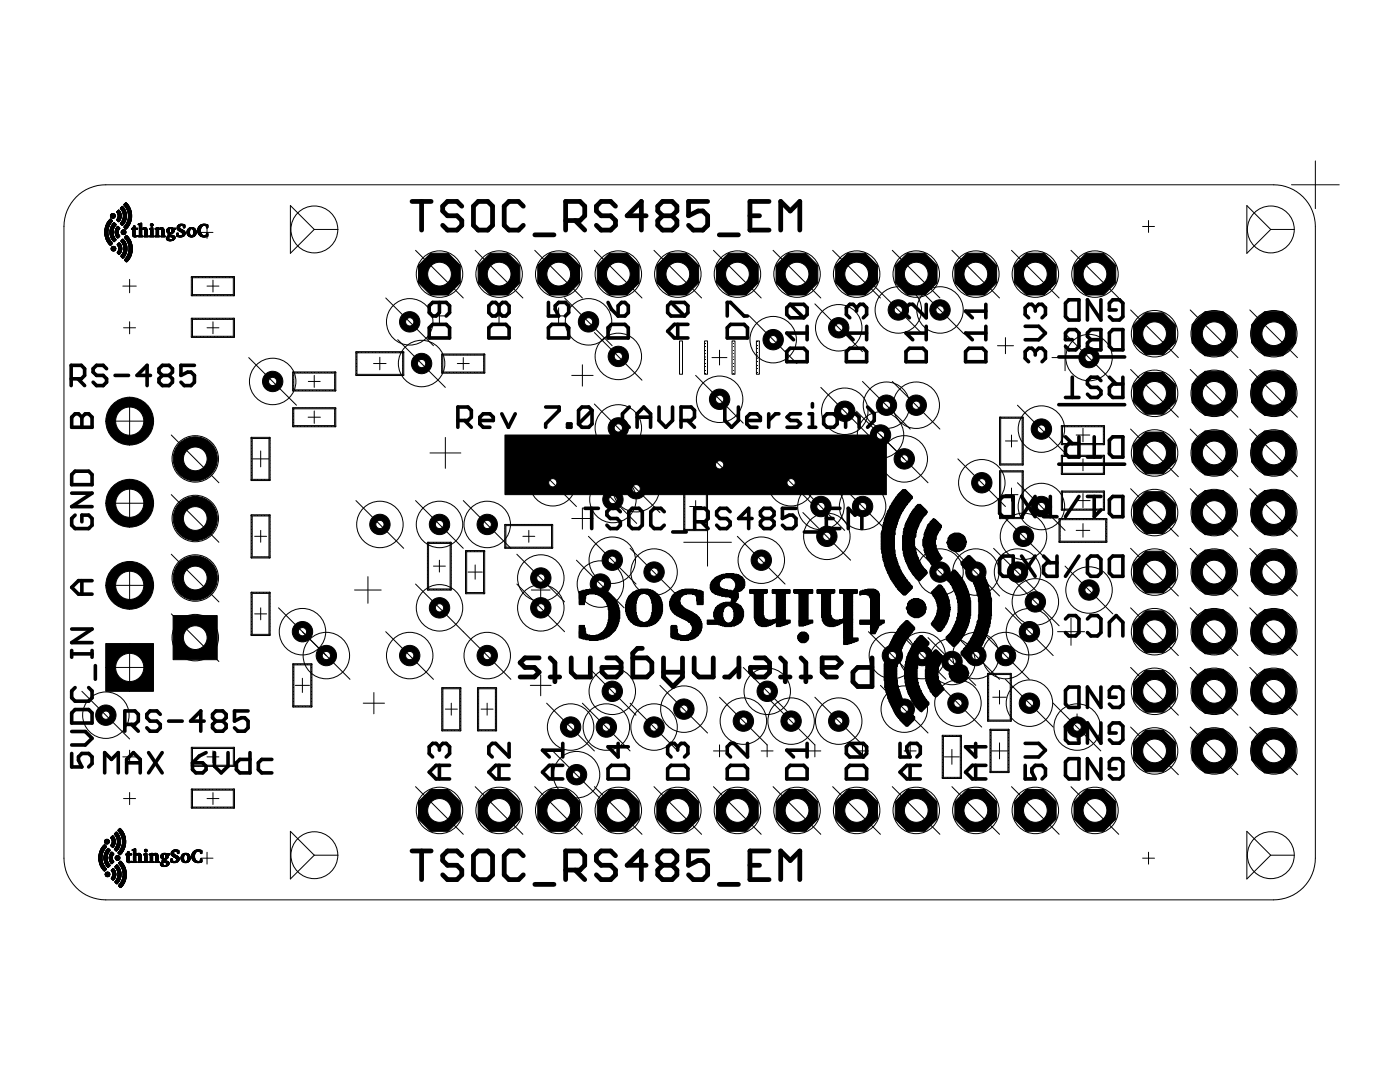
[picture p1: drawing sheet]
<svg xmlns="http://www.w3.org/2000/svg" width="279mm" height="216mm" viewBox="0 0 279 216" stroke-linecap="round" stroke-linejoin="round" font-family="sans-serif">
<g fill="none" stroke="#000" stroke-width=".2">
<path d="M257.7 36.9h9.6M262.5 32.1v9.5M24.5 57.1h2.7M25.9 55.8v2.6M40.1 46.4h2.4M41.3 57.1h2.4M41.3 45.2v2.4M42.5 55.9v2.4M228 45.2h2.4M229.2 44v2.4M24.7 65.4h2.4M25.9 64.2v2.4"/>
<path d="M41.3 65.4h2.4M42.5 64.2v2.4M61.5 76.1h2.4M62.7 74.9v2.4M74.5 72.5h2.5M75.8 71.3v2.5M86.1 63h3.2M87.7 61.4v3.2M91.3 72.5h2.3M92.5 71.4v2.3M98 63h3.1M99.6 61.5v3.1"/>
<path d="M109.9 63h3.2M111.5 61.4v3.2M114.1 74.9h4.3M116.2 72.8v4.2M142.1 71.4h3M143.6 69.9v2.9M199.1 69h3.2M200.7 67.4v3.2M210 71.4h5.2M212.6 68.7v5.3M251.7 66.6h4.9M254.2 64.1v4.9"/>
<path d="M50.4 91.6h3.2M52 90v3.2M61.5 83.2h2.4M62.7 82v2.5M85.8 90.4h6.2M88.9 87.3v6.2M114.1 89.2h4.3M116.2 87.1v4.2M138.8 99.9v2.4M165 93.9h9.5M169.8 89.2v9.5M200.6 98.7h2.6"/>
<path d="M200.7 88h2.4M201.9 86.8v2.4M201.9 97.4v2.6M214.7 99.9h2.9M214.8 86.8h2.7M214.9 92.8h2.4M216.1 85.4v2.8M216.1 91.6v2.3M216.1 98.5v2.8M50.8 107h2.4M52 105.8v2.4M70.8 117.7h5.3"/>
<path d="M73.4 115.1v5.3M86.5 113h2.4M87.7 111.8v2.4M93.4 114.2h2.8M94.8 112.7v2.9M104.4 107h2.3M105.5 105.8v2.4M106 117.7h3.8M107.9 115.8v3.8M114.1 103.5h4.3M116.2 101.3v4.3M136.5 108.2h9.5"/>
<path d="M137.6 101.1h2.4M141.2 103.5v9.5M214.8 105.8h2.7M216.1 104.5v2.7M22.1 133.2h7.5M25.9 129.5v7.4M37.7 127.2h2.5M38.9 126v2.5M50.8 122.5h2.4M52 121.3v2.4M58.9 136.8h2.9M60.3 135.3v2.9"/>
<path d="M74.6 138.2v4.2M105.8 136.8h4.2M107.9 134.7v4.1M198.1 139.1h2.7M199.5 137.8v2.7M211.1 126h5.4M213.7 123.4v5.4M24.5 151h2.7M24.7 159.3h2.4M25.9 149.7v2.7M25.9 158.1v2.4M41.3 159.3h2.4"/>
<path d="M41.3 151h2.4M42.5 149.8v2.4M42.5 158.2v2.3M72.5 140.3h4.2M88.9 141.5h2.4M90.1 140.3v2.4M96 141.5h2.4M97.2 140.3v2.4M142.4 149.8h2.4M143.6 148.6v2.4M151.9 149.8h2.4M153.1 148.6v2.4"/>
<path d="M161.4 149.8h2.4M162.6 148.6v2.4M170.9 149.8h2.4M172.1 148.6v2.4M180.4 149.8h2.4M181.7 148.6v2.4M188.5 151h3M190 149.5v3M197.9 149.8h3.2M199.5 148.2v3.2M212.3 145.1h5.3M214.9 142.5v5.2"/>
<path d="M40.1 171.2h2.4M41.3 170.1v2.3M228 171.2h2.4M229.2 170.1v2.3"/>
</g>
<g fill="#000" stroke="#000" stroke-width=".2">
<path d="M20.9 46.6l.6 .1zM20.9 46.6h.6zM20.9 46.5l.6 .1zM20.9 46.5h.6zM20.9 46.4l.6 .1zM20.9 46.4h.6zM20.9 46.3l.6 .1zM20.9 46.3h.6zM20.9 46.2l.6 .1zM20.9 46.2h.6zM20.9 46.1l.6 .1zM20.9 46.1h.6z"/>
<path d="M20.9 46l.6 .1zM20.9 46h.6zM21 46.9h.5zM20.9 46.8h.6zM20.9 46.7l.6 .1zM20.9 46.7h.6zM21 45.7l.5 .1zM20.9 46.9h.7zM20.9 46.8l.7 .1zM20.9 46.8h.7zM20.9 45.9l.7 .1zM20.9 45.9h.7z"/>
<path d="M20.9 45.8l.7 .1zM20.9 45.8h.7zM21 46.9l.6 .1zM21 45.7h.6zM21 47.1h.6zM21 47l.6 .1zM21 47h.6zM21 45.6l.6 .1zM21 45.6h.6zM21 47.2h.6zM21 47.1l.6 .1zM21 45.5l.6 .1z"/>
<path d="M21 45.5h.6zM21 45.4l.6 .1zM21 47.3h.7zM21 47.2l.7 .1zM21 45.4h.7zM21 45.3l.7 .1zM21.1 47.4h.6zM21.1 47.3l.6 .1zM21.1 47.3h.6zM21.1 45.3l.6 .1zM21.1 45.3h.6zM21.1 47.5h.6z"/>
<path d="M21.1 47.4l.6 .1zM21.1 45.2l.6 .1zM21.1 45.2h.6zM21.1 47.5l.7 .1zM21.1 47.5h.7zM21.1 45.1l.7 .1zM21.1 45.1h.7zM21.1 47.6h.7zM21.1 45l.7 .1zM21.1 47.7h.7zM21.1 47.6l.7 .1zM21.1 45h.7z"/>
<path d="M21.2 47.7l.6 .1zM21.2 47.7h.6zM21.2 44.9l.6 .1zM21.2 44.9h.6zM21.2 47.8h.7zM21.2 44.9h.7zM21.2 47.8l.7 .1zM21.2 44.8l.7 .1zM21.2 47.9h.7zM21.2 44.8h.7zM21.2 44.7l.7 .1zM21.3 47.9l.7 .1z"/>
<path d="M21.3 47.9h.7zM21.3 44.7l.7 .1zM21.3 44.7h.7zM21.3 48h.7zM21.3 44.6l.7 .1zM21.3 44.6h.7zM21.3 48l.8 .1zM21.3 44.6h.8zM22 48.9l.1 .1zM21.3 48.1h.8zM21.3 44.5l.8 .1zM21.9 48.9h.2z"/>
<path d="M21.4 48.1l.7 .1zM21.4 44.5h.7zM21.4 44.4l.7 .1zM22 43.7l.1 .1zM21.9 48.9h.3zM21.4 48.2h.8zM21.4 44.4l.8 .1zM21.9 43.8h.3zM21.9 48.8l.3 .1zM21.4 48.2l.8 .1zM21.4 44.4h.8zM21.9 48.8h.3z"/>
<path d="M21.4 48.3h.8zM21.8 48.8h.4zM21.5 48.3h.7zM21.5 44.3l.7 .1zM21.9 43.8l.3 .1zM21.8 48.7l.5 .1zM21.5 48.3l.8 .1zM21.5 44.3h.8zM21.5 48.4h.8zM21.5 44.2l.8 .1zM21.8 43.9h.5zM21.8 48.7h.5z"/>
<path d="M21.7 48.7h.6zM21.6 48.4l.7 .1zM21.6 44.2l.7 .1zM21.8 43.9l.5 .1zM21.7 48.6l.7 .1zM21.6 48.5h.8zM21.6 44.2h.8zM21.7 43.9l.7 .1zM21.7 44h.7zM21.7 48.6h.7zM21.6 48.5l.8 .1zM21.6 44.1l.8 .1z"/>
<path d="M21.6 44.1h.8zM21.7 44.1h.7zM21.7 44l.7 .1zM21.9 46.7h.7zM21.9 46.6l.7 .1zM21.9 46.6h.7zM21.9 46.5l.7 .1zM21.9 46.5h.7zM21.9 46.4l.7 .1zM21.9 46.4h.7zM21.9 46.3l.7 .1zM21.9 46.3h.7z"/>
<path d="M21.9 46.2l.7 .1zM21.9 46.2h.7zM21.9 46.1l.7 .1zM21.9 46.1h.7zM21.9 46l.7 .1zM21.9 46h.7zM22 46.7l.6 .1zM22 45.9l.6 .1zM22 45.9h.6zM22 46.9h.6zM22 46.8l.6 .1zM22 46.8h.6z"/>
<path d="M22 45.8l.6 .1zM22 45.8h.6zM22 45.7l.6 .1zM22 46.9l.6 .1zM22 45.7h.6zM22.4 42.6l.2 .1zM22 47.1h.7zM22 47l.7 .1zM22 47h.7zM22 45.6l.7 .1zM22 45.6h.7zM22 45.7h.7z"/>
<path d="M22.4 43.5h.3zM22.1 47.1h.6zM22.1 45.5l.6 .1zM22.1 47.2h.7zM22.1 47.1l.7 .1zM22.1 45.5h.7zM22.3 43.5h.5zM22.3 42.7h.5zM22.5 50l.3 .1zM22.5 49.1l.3 .1zM22.1 47.2l.7 .1zM22.1 45.4l.7 .1z"/>
<path d="M22.1 45.4h.7zM22.1 47.3h.7zM22.1 45.3l.7 .1zM22.5 49.2h.3zM22.7 48.2h.1zM22.2 47.3l.6 .1zM22.2 45.3h.6zM22.7 44.4l.1 .1zM22.2 43.4l.6 .1zM22.2 42.7h.6zM22.6 48.1l.3 .1zM22.2 47.4l.7 .1z"/>
<path d="M22.1 47.4h.8zM22.1 45.3h.8zM22.1 45.2l.8 .1zM22.7 44.4l.2 .1zM22.2 43.4h.7zM22.2 42.7l.7 .1zM22.4 50h.5zM22.4 49.2l.5 .1zM22.2 47.5h.7zM22.2 45.2h.7zM22.6 44.5h.3zM22.1 43.3l.8 .1z"/>
<path d="M22.1 42.8h.8zM22.6 48.1h.3zM22.2 45.1l.7 .1zM22.6 44.5l.3 .1zM22.1 43.3h.8zM22.1 42.8l.8 .1zM22.2 42.8h.7zM22.6 48l.3 .1zM22.6 44.6h.3zM22.1 43.2l.8 .1zM22.3 50h.7zM22.3 49.2l.7 .1z"/>
<path d="M22.2 47.5l.8 .1zM22.2 45.1h.8zM22.3 49.9l.7 .1zM22.3 49.3h.7zM22.6 48l.4 .1zM22.2 47.6h.8zM22.2 45l.8 .1zM22.6 44.6h.4zM22.1 43.2h.9zM22.1 43.1l.9 .1zM22.1 43h.9zM22.1 42.9l.9 .1z"/>
<path d="M22.1 42.9h.9zM22.2 49.9h.8zM22.5 48h.5zM22.5 44.6h.5zM22 43.1h1zM22.1 43l.9 .1zM22.3 49.9h.7zM22.3 47.6h.7zM22.3 45l.7 .1zM22.2 49.8l.9 .1zM22.2 49.4h.9zM22.3 49.3l.8 .1z"/>
<path d="M22.5 48h.6zM22.3 47.6l.8 .1zM22.3 45h.8zM22.5 44.6l.6 .1zM22.2 49.8h.9zM22.2 49.7l.9 .1zM22.2 49.7h.9zM22.2 49.5h.9zM22.2 49.4l.9 .1zM22.5 47.9l.6 .1zM22.3 47.7h.8zM22.5 44.7h.6z"/>
<path d="M22.2 49.6l.9 .1zM22.5 47.9h.6zM22.3 44.9l.8 .1zM22.2 49.5l.9 .1zM22.2 49.6h.9zM22.3 47.7l.8 .1zM22.3 44.9h.8zM22.5 44.7l.6 .1zM22.4 47.8l.8 .1zM22.4 47.8h.8zM22.4 44.9h.8zM22.4 44.8l.8 .1z"/>
<path d="M22.4 44.8h.8zM22.4 44.7l.8 .1zM23.4 47.5h.2zM23.4 47.4l.2 .1zM23 46.4h.6zM22.9 46.4h.7zM23 46.3l.6 .1zM23 46.3h.6zM22.9 46.3h.7zM22.9 46.2l.7 .1zM23 46.5l.6 .1zM23 46.1h.6z"/>
<path d="M23.4 45.2h.2zM23.4 47.4h.2zM23 46.5h.6zM23 46.4l.6 .1zM23 46.2h.6zM23 46.1l.6 .1zM23.3 47.4h.3zM23 46.6l.6 .1zM23 46.6h.6zM23 46l.6 .1zM23 46h.6zM23.4 45.2l.2 .1z"/>
<path d="M23 46.7l.7 .1zM23 46.7h.7zM23 46h.7zM23 45.9l.7 .1zM23.3 47.3l.4 .1zM23.1 46.8h.6zM23.1 46.7l.6 .1zM23.1 45.9h.6zM23.1 45.8l.6 .1zM23.3 45.3h.4zM23.3 47.3h.4zM23.1 46.8l.6 .1z"/>
<path d="M23.1 45.8h.6zM23.3 45.3l.4 .1zM23.1 46.9h.6zM23.1 45.7l.6 .1zM23.3 47.2l.5 .1zM23.6 44.2h.2zM23.6 41.9l.2 .1zM23.2 47.2l.6 .1zM23.1 46.9h.7zM23.1 45.7h.7zM23.2 45.4h.6zM23.6 42h.2z"/>
<path d="M23.2 47.2h.6zM23.1 46.9l.7 .1zM23.3 45.4h.5zM23.6 44.1l.2 .1zM23.5 44.1h.3zM23.5 42.1h.3zM23.7 50.7l.2 .1zM23.2 47.2h.7zM23.1 47l.8 .1zM23.1 47h.8zM23.1 45.7h.8zM23.1 45.6l.8 .1z"/>
<path d="M23.2 45.4l.7 .1zM23.5 44.1h.4zM23.5 42l.4 .1zM23.7 50.7h.2zM23.7 48.5h.2zM23.2 47.1l.7 .1zM23.2 45.5h.7zM23.5 44l.4 .1zM23.5 42.1h.4zM23.6 50.7h.3zM23.1 47.1h.8zM23.1 45.6h.8z"/>
<path d="M23.4 44h.5zM23.4 42.1h.5zM23.2 47.1h.7zM23.2 45.6h.7zM23.2 45.5l.7 .1zM23.6 50.6l.3 .1zM23.6 48.6h.3zM23.6 48.5l.3 .1zM23.4 42.1l.5 .1zM23.6 50.6l.4 .1zM23.5 50.6h.5zM23.5 48.6l.5 .1z"/>
<path d="M23.6 48.6h.4zM23.4 43.9l.6 .1zM23.3 43.9h.7zM23.3 42.2l.7 .1zM23.4 42.2h.6zM23.5 50.5l.5 .1zM23.3 43.9l.7 .1zM23.3 42.2h.7zM23.3 43.8l.7 .1zM23.3 42.3h.7zM23.5 48.7h.5zM23.5 50.5h.5z"/>
<path d="M23.3 43.8h.7zM23.4 42.4h.6zM23.3 42.3l.7 .1zM23.4 50.5h.7zM23.4 48.7l.7 .1zM23.3 43.8h.8zM23.4 43.6l.7 .1zM23.4 42.5h.7zM23.3 42.4h.8zM23.4 50.4l.7 .1zM23.4 48.8h.7zM23.4 43.7l.7 .1z"/>
<path d="M23.4 43.7h.7zM23.4 42.4l.7 .1zM23.4 50.4h.7zM23.4 50.3l.7 .1zM23.4 43.6h.7zM23.5 43.6h.6zM23.5 42.5l.6 .1zM23.4 42.5l.7 .1zM23.4 48.8l.7 .1zM23.5 43.5h.6zM23.5 42.7h.6zM23.5 42.6l.6 .1z"/>
<path d="M23.4 50.3l.8 .1zM23.5 50.3h.7zM23.5 48.9l.7 .1zM23.4 48.9h.8zM23.5 43.5l.7 .1zM23.5 42.6h.7zM23.5 50.2l.7 .1zM23.5 49h.7zM23.5 43.5h.7zM23.5 43.4l.7 .1zM23.5 43.4h.7zM23.5 43.3l.7 .1z"/>
<path d="M23.5 43.3h.7zM23.5 42.8l.7 .1zM23.5 42.8h.7zM23.5 42.7l.7 .1zM23.5 42.7h.7zM23.5 50.2h.7zM23.6 50.1l.6 .1zM23.6 49.1h.6zM23.5 49l.7 .1zM23.6 43.2l.6 .1zM23.6 42.9h.6zM23.6 43.2h.6z"/>
<path d="M23.6 43.1l.6 .1zM23.6 43.1h.6zM23.6 43l.6 .1zM23.6 43h.6zM23.6 42.9l.6 .1zM23.6 50.1h.6zM23.6 50l.6 .1zM23.6 49.1l.6 .1zM23.6 50l.7 .1zM23.6 50h.7zM23.7 49.9h.6zM23.7 49.3l.6 .1z"/>
<path d="M23.7 49.3h.6zM23.6 49.2l.7 .1zM23.6 49.2h.7zM23.6 49.9l.7 .1zM23.6 49.3h.7zM23.7 49.8l.6 .1zM23.7 49.8h.6zM23.7 49.4h.6zM23.7 49.7l.6 .1zM23.7 49.7h.6zM23.7 49.6l.6 .1zM23.7 49.6h.6z"/>
<path d="M23.7 49.5l.6 .1zM23.7 49.5h.6zM23.7 49.4l.6 .1zM24.3 44.9l.2 .1zM24.3 41.2h.2zM24.3 44.9h.2zM24.3 41.2l.2 .1zM24.3 41.3h.2zM24.3 44.9h.3zM24.3 41.3h.3zM24.2 44.8l.4 .1zM24.2 41.3h.4z"/>
<path d="M24.4 51.5h.2zM24.4 47.7l.2 .1zM24.4 51.4l.2 .1zM24.4 47.8h.2zM24.2 44.8h.4zM24.2 41.3l.4 .1zM24.2 44.7l.4 .1zM24.2 41.4h.4zM24.2 44.7l.5 .1zM24.3 51.4h.4zM24.3 47.8l.4 .1zM24.1 44.7h.6z"/>
<path d="M24.1 41.4l.6 .1zM24.1 41.4h.6zM24.3 51.3l.4 .1zM24.3 47.9h.4zM24.3 51.3h.4zM24.1 44.6l.6 .1zM24 44.6h.7zM24 41.5l.7 .1zM24.1 41.5h.6zM24.2 51.3h.6zM24.2 47.9l.6 .1zM24.5 46.8h.3z"/>
<path d="M24.5 45.8l.3 .1zM24 44.6h.8zM24 44.5l.8 .1zM24 41.6l.8 .1zM24 41.6h.8zM24.2 51.2l.6 .1zM24.2 48h.6zM24.2 51.2h.6zM24.2 48l.6 .1zM24.5 45.9h.3zM24.1 44.5h.7zM24.1 41.6l.7 .1z"/>
<path d="M24.1 44.4l.7 .1zM24.1 41.7h.7zM24.1 51.1l.8 .1zM24.1 48l.8 .1zM24.1 44.4l.8 .1zM24.1 41.7h.8zM24.1 51.1h.8zM24.1 48.1l.8 .1zM24.1 48.1h.8zM24.5 46.7l.4 .1zM24.4 45.9l.5 .1zM24.1 44.4h.8z"/>
<path d="M24.2 44.4h.7zM24.1 41.8h.8zM24.1 41.7l.8 .1zM24.2 51.1h.7zM24.2 48.1l.7 .1zM24.4 46.7l.5 .1zM24.2 44.3l.7 .1zM24.2 44.3h.7zM24.2 41.8h.7zM24.2 51h.7zM24.2 48.2h.7zM24.2 51l.8 .1z"/>
<path d="M24.2 48.2h.8zM24.4 46h.6zM24.2 44.3h.8zM24.2 44.2l.8 .1zM24.2 41.9h.8zM24.2 41.8l.8 .1zM24.2 51h.8zM24.2 48.2l.8 .1zM24.3 46.7h.7zM24.3 46h.7zM24.3 44.2l.7 .1zM24.3 44.2h.7z"/>
<path d="M24.3 41.9l.7 .1zM24.2 50.9l.8 .1zM24.2 48.3h.8zM24.3 44.1l.7 .1zM24.3 42h.7zM24.3 50.9h.7zM24.3 48.3h.7zM24.3 50.8l.7 .1zM24.3 48.3l.7 .1zM24.3 46.6l.7 .1zM24.3 46.6h.7zM24.3 46l.7 .1z"/>
<path d="M24.4 44.1h.6zM24.4 42.1h.6zM24.4 42l.6 .1zM24.3 50.8h.8zM24.4 50.8h.7zM24.4 48.5h.7zM24.3 48.4l.8 .1zM24.3 46.6h.8zM24.4 44l.7 .1zM24.4 44h.7zM24.4 42.1l.7 .1zM24.4 42.1h.7z"/>
<path d="M24.3 48.4h.8zM24.2 46.5l.9 .1zM24.2 46.1h.9zM24.4 43.9l.7 .1zM24.4 42.2l.7 .1zM24.4 50.7l.7 .1zM24.4 50.7h.7zM24.2 46.5h.9zM24.2 46.4l.9 .1zM24.2 46.2h.9zM24.2 46.1l.9 .1zM24.4 42.2h.7z"/>
<path d="M24.4 50.6l.7 .1zM24.4 48.6h.7zM24.4 48.5l.7 .1zM24.2 46.4h.9zM24.2 46.3h.9zM24.2 46.2l.9 .1zM24.4 43.9h.7zM24.5 43.9h.6zM24.5 43.8l.6 .1zM24.5 43.8h.6zM24.5 42.3l.6 .1zM24.5 42.3h.6z"/>
<path d="M24.5 42.2l.6 .1zM24.5 50.6l.6 .1zM24.5 50.6h.6zM24.5 48.6l.6 .1zM24.5 48.6h.6zM24.2 46.3l.9 .1zM24.5 43.7l.6 .1zM24.5 42.4h.6zM24.5 50.5h.7zM24.5 48.7h.7zM24.5 43.7h.7zM24.5 43.6l.7 .1z"/>
<path d="M24.5 42.5h.7zM24.5 42.4l.7 .1zM24.5 50.5l.7 .1zM24.5 48.6l.7 .1zM25.1 45.7h.1zM24.6 43.6l.6 .1zM24.6 43.6h.6zM24.6 43.5l.6 .1zM24.6 42.5l.6 .1zM24.6 42.5h.6zM25.1 40.4l.1 .1zM24.5 50.4l.7 .1z"/>
<path d="M24.6 50.4h.6zM24.6 48.8h.6zM24.5 48.7l.7 .1zM25 45.7h.2zM24.6 43.5h.6zM24.6 42.6l.6 .1zM24.6 42.6h.6zM25 40.5h.2zM24.6 50.3l.6 .1zM24.6 48.9h.6zM24.6 43.4l.6 .1zM24.6 43.4h.6z"/>
<path d="M24.6 43.3l.6 .1zM24.6 42.8h.6zM24.6 42.7l.6 .1zM24.6 42.7h.6zM24.6 48.8l.7 .1zM25 45.6l.3 .1zM24.6 43.3h.7zM24.6 43.2l.7 .1zM24.6 43.2h.7zM24.6 43.1l.7 .1zM24.6 43.1h.7zM24.6 43l.7 .1z"/>
<path d="M24.6 43h.7zM24.6 42.9l.7 .1zM24.6 42.9h.7zM24.6 42.8l.7 .1zM25 40.5l.3 .1zM24.6 50.3h.7zM24.6 50.2l.7 .1zM24.6 50.2h.7zM24.6 49h.7zM24.6 48.9l.7 .1zM25 45.6h.3zM24.7 50.1l.6 .1z"/>
<path d="M24.7 50.1h.6zM24.7 49.1h.6zM24.7 49l.6 .1zM25 40.6h.3zM24.7 50l.6 .1zM24.7 50h.6zM24.7 49.9l.6 .1zM24.7 49.9h.6zM24.7 49.3h.6zM24.7 49.2l.6 .1zM24.7 49.2h.6zM24.7 49.1l.6 .1z"/>
<path d="M25.2 47h.1zM25.2 52.2l.1 .1zM24.7 49.8l.6 .1zM24.7 49.8h.6zM24.7 49.7l.6 .1zM24.7 49.7h.6zM24.7 49.6l.6 .1zM24.7 49.6h.6zM24.7 49.5l.6 .1zM24.7 49.5h.6zM24.7 49.4l.6 .1zM24.7 49.4h.6z"/>
<path d="M24.7 49.3l.6 .1zM25.2 47l.1 .1zM24.9 45.5l.4 .1zM24.9 40.6h.4zM25.1 52.2h.3zM24.9 45.5h.5zM24.9 40.6l.5 .1zM25.1 47.1h.3zM24.8 45.5h.6zM24.8 40.7h.6zM25.1 52.1l.3 .1zM24.8 45.4l.6 .1z"/>
<path d="M25.1 52.1h.3zM24.8 45.4h.6zM25 47.1l.5 .1zM25 52.1h.5zM25 47.2h.5zM24.8 45.4h.7zM24.7 45.3l.8 .1zM24.7 40.8h.8zM24.8 40.7l.7 .1zM25 52l.5 .1zM24.7 40.8l.8 .1zM25 52h.5z"/>
<path d="M25 47.2l.5 .1zM24.7 45.3h.8zM24.9 52h.7zM24.9 47.2l.7 .1zM24.7 45.3h.9zM24.8 45.2l.8 .1zM24.7 40.9h.9zM24.9 51.9l.7 .1zM24.8 45.2h.8zM24.8 47.3h.8zM24.9 47.3h.7zM24.8 40.9l.8 .1z"/>
<path d="M24.9 51.9h.7zM24.9 47.3l.7 .1zM24.9 45.1l.7 .1zM24.8 41h.8zM24.8 51.9h.9zM24.8 47.4h.9zM24.8 45.1h.9zM24.8 41h.9zM24.8 51.8l.9 .1zM24.8 51.8h.9zM24.9 47.4l.8 .1zM24.9 45.1h.8z"/>
<path d="M24.9 45l.8 .1zM24.9 41.1h.8zM24.8 41l.9 .1zM24.9 47.5h.8zM25 45l.7 .1zM24.9 51.8h.8zM25 47.5l.7 .1zM25 45h.7zM25 41.1l.7 .1zM24.9 51.7l.9 .1zM25 51.7l.8 .1zM25 47.5h.8z"/>
<path d="M25 45h.8zM25 41.1l.8 .1zM25 51.7h.8zM25 47.5l.8 .1zM25 44.9l.8 .1zM25 44.9h.8zM25 41.2l.8 .1zM25 41.2h.8zM25 51.6l.8 .1zM25 47.6h.8zM25 41.3h.8zM25.1 44.9h.7z"/>
<path d="M25.1 41.3h.7zM25 51.6h.8zM25.1 47.6l.7 .1zM25.1 44.8l.7 .1zM25.1 44.8h.7zM25.1 41.3l.7 .1zM25.1 51.6h.8zM25.1 51.5l.8 .1zM25.1 47.7h.8zM25.1 44.7l.8 .1zM25.1 51.5h.8zM25.1 47.7l.8 .1z"/>
<path d="M25.1 41.4h.8zM25.2 44.7h.7zM25.2 41.4l.7 .1zM25.1 41.4l.8 .1zM25.2 51.4l.7 .1zM25.2 47.8h.7zM25.2 44.6l.7 .1zM25.2 44.6h.7zM25.2 41.5l.7 .1zM25.2 41.5h.7zM25.2 51.4l.8 .1zM25.2 51.4h.8z"/>
<path d="M25.2 47.8l.8 .1zM25.3 44.6h.7zM25.3 41.6h.7zM25.2 41.6h.8zM25.2 51.3l.8 .1zM25.2 51.3h.8zM25.2 47.9h.8zM25.3 44.5l.7 .1zM25.3 44.5h.7zM25.3 41.6l.7 .1zM25.2 41.6l.8 .1zM25.3 51.2l.7 .1z"/>
<path d="M25.3 48h.7zM25.3 44.4l.7 .1zM25.3 44.4h.7zM25.3 41.7l.7 .1zM25.3 41.7h.7zM25.3 51.3h.7zM25.3 47.9l.7 .1zM25.4 44.4h.6zM25.4 44.3l.6 .1zM25.4 44.3h.6zM25.4 41.8h.6zM25.3 51.2h.8z"/>
<path d="M25.3 48l.8 .1zM25.3 41.8h.8zM25.3 51.1l.8 .1zM25.4 48.1h.7zM25.4 48l.7 .1zM25.4 44.3h.7zM25.4 44.2l.7 .1zM25.4 41.9l.7 .1zM25.4 41.9h.7zM25.4 41.8l.7 .1zM25.4 41.8h.7zM25.4 48.2h.7z"/>
<path d="M25.4 44.2h.7zM25.4 42h.7zM25.4 51.1l.7 .1zM25.4 51.1h.7zM25.4 48.1l.7 .1zM25.5 44l.6 .1zM25.5 44h.6zM25.4 51l.7 .1zM25.4 51h.7zM25.5 48.2l.6 .1zM25.5 44.1l.6 .1zM25.5 44.1h.6z"/>
<path d="M25.5 42.1h.6zM25.5 42l.6 .1zM25.4 51h.8zM25.4 50.9l.8 .1zM25.5 50.9h.7zM25.5 48.3l.7 .1zM25.5 48.3h.7zM25.5 44h.7zM25.5 43.9l.7 .1zM25.5 43.9h.7zM25.5 42.2l.7 .1zM25.5 42.2h.7z"/>
<path d="M25.5 42.1l.7 .1zM25.5 42.1h.7zM25.5 43.8l.7 .1zM25.5 43.8h.7zM25.5 42.3l.7 .1zM25.5 42.3h.7zM25.5 50.8l.7 .1zM25.5 48.4h.7zM25.5 50.8h.7zM25.6 48.5h.6zM25.5 48.5h.7zM25.5 48.4l.7 .1z"/>
<path d="M25.6 43.7l.6 .1zM25.6 43.7h.6zM25.6 43.6l.6 .1zM25.6 43.6h.6zM25.6 42.7h.6zM25.6 42.6l.6 .1zM25.6 42.6h.6zM25.6 42.5l.6 .1zM25.6 42.5h.6zM25.6 42.4l.6 .1zM25.5 42.4h.7zM25.6 50.7h.6z"/>
<path d="M25.6 50.6l.6 .1zM25.6 48.6l.6 .1zM25.6 48.6h.6zM25.6 48.5l.6 .1zM25.6 43.5l.6 .1zM25.6 43.5h.6zM25.6 43.4l.6 .1zM25.6 42.7l.6 .1zM25.5 50.7l.8 .1zM25.6 48.7h.7zM25.6 43.4h.7zM25.6 43.3l.7 .1z"/>
<path d="M25.6 43.3h.7zM25.6 43.2l.7 .1zM25.6 43.2h.7zM25.6 43.1l.7 .1zM25.6 43.1h.7zM25.6 43l.7 .1zM25.6 43h.7zM25.6 42.9l.7 .1zM25.6 42.9h.7zM25.6 42.8l.7 .1zM25.6 42.8h.7zM25.6 50.6h.7z"/>
<path d="M25.6 50.5l.7 .1zM25.6 48.6l.7 .1zM25.6 50.5h.7zM25.7 50.4l.6 .1zM25.7 50.4h.6zM25.7 48.8l.6 .1zM25.7 48.8h.6zM25.6 48.7l.7 .1zM25.7 50.3l.6 .1zM25.7 50.3h.6zM25.7 50.2l.6 .1zM25.7 49h.6z"/>
<path d="M25.7 48.9l.6 .1zM25.7 48.9h.6zM25.7 50.4h.7zM25.7 50.3l.7 .1zM25.7 50.2h.7zM25.7 49l.7 .1zM25.7 49h.7zM25.7 50.1l.7 .1zM25.7 50.1h.7zM25.7 49.2l.7 .1zM25.7 49.2h.7zM25.7 49.1l.7 .1z"/>
<path d="M25.7 49.1h.7zM25.7 50l.7 .1zM25.7 50h.7zM25.8 50h.6zM25.8 49.9l.6 .1zM25.8 49.9h.6zM25.8 49.8l.6 .1zM25.8 49.8h.6zM25.8 49.7l.6 .1zM25.8 49.7h.6zM25.8 49.6l.6 .1zM25.8 49.6h.6z"/>
<path d="M25.8 49.5l.6 .1zM25.8 49.5h.6zM25.8 49.4l.6 .1zM25.8 49.4h.6zM25.8 49.3l.6 .1zM25.8 49.3h.6zM25.8 49.2l.6 .1zM26.6 45.3l.3 .1zM26.6 45.3h.3zM26.7 45.1l.2 .1zM26.7 45.1h.2zM26.5 46.8h.4z"/>
<path d="M26.5 46.7l.4 .1zM26.5 46.7h.4zM26.5 46.6l.4 .1zM26.5 46.6h.4zM26.5 46.5l.4 .1zM26.5 46.5h.4zM26.5 46.4l.4 .1zM26.5 46.4h.4zM26.5 46.3l.4 .1zM26.5 46.3h.4zM26.5 46.2l.4 .1zM26.5 46.2h.4z"/>
<path d="M26.5 46.1l.4 .1zM26.5 46.1h.4zM26.5 46l.4 .1zM26.5 46h.4zM26.5 45.9l.4 .1zM26.5 45.9h.4zM26.5 45.8l.4 .1zM26.5 45.8h.4zM26.5 45.7l.4 .1zM26.4 45.5h.5zM26.5 45.5h.4zM26.5 45.4l.4 .1z"/>
<path d="M26.5 45.4h.4zM26.6 45.4h.3zM26.6 45.2l.3 .1zM26.6 45.2h.3zM26.7 45l.2 .1zM26.5 46.9h.5zM26.5 46.8l.5 .1zM26.5 46.9l.5 .1zM26.8 47.2l.3 .1zM26.5 47h.6zM26.7 47.2l.5 .1zM26.6 47.2h.8z"/>
<path d="M26.5 47.1l1 .1zM26.5 47.1h1zM26.5 47l1 .1zM26.2 45.7h1.3zM26.2 45.6l1.3 .1zM26.2 45.6h1.3zM26.3 45.6h1.2zM26.4 45.5l1.1 .1zM27.8 47l.5 .1zM27.8 47h.5zM27.8 46.9l.5 .1zM27.8 46.9h.5z"/>
<path d="M27.8 46.8l.5 .1zM27.8 46.8h.5zM27.8 46.7l.5 .1zM27.8 46.7h.5zM27.8 46.6l.5 .1zM27.8 46.6h.5zM27.8 46.5l.5 .1zM27.8 46.5h.5zM27.8 46.4l.5 .1zM27.8 46.4h.5zM27.8 46.3l.5 .1zM27.8 46.3h.5z"/>
<path d="M27.8 46.2l.5 .1zM27.8 46.2h.5zM27.8 46.1l.5 .1zM27.8 46.1h.5zM27.8 46l.5 .1zM27.8 46h.5zM27.8 45.9l.5 .1zM27.8 45.9h.5zM27.8 45.8l.5 .1zM27.8 45.8h.5zM27.8 45.6h.5zM27.8 45.5l.5 .1z"/>
<path d="M27.8 45.5h.5zM27.8 45.4l.5 .1zM27.8 45.4h.5zM27.8 45.3l.5 .1zM27.8 45.3h.5zM27.8 45.2l.5 .1zM27.8 45.2h.5zM27.8 45.1l.5 .1zM27.8 45.1h.5zM27.8 45l.5 .1zM27.8 45h.5zM27.8 44.9l.5 .1z"/>
<path d="M27.8 44.9h.5zM27.6 44.8l.7 .1zM27.6 44.8h.7zM27.6 44.7l.7 .1zM27.6 44.7h.7zM27.7 44.6l.6 .1zM27.8 44.6h.5zM27.9 44.6h.4zM28 44.6h.3zM28.1 44.5l.2 .1zM27.8 47.1h.5zM27.8 45.7l.7 .1z"/>
<path d="M27.6 47.2l.9 .1zM27.6 47.2h.9zM27.6 47.1l.9 .1zM27.6 47.1h.9zM28.8 45.4h.2zM28.7 45.4l.4 .1zM28.6 45.5h.6zM28.5 45.5h.7zM28.5 45.5l.7 .1zM28.4 45.6h.9zM27.8 45.6l1.5 .1zM28.3 45.6h1z"/>
<path d="M27.8 45.7h1.5zM28.9 45.8l.4 .1zM28.8 45.8h.5zM28.9 45.8h.5zM28.7 45.7l.7 .1zM27.8 45.7h1.6zM28.9 47l.5 .1zM28.9 47h.5zM28.9 46.9l.5 .1zM28.9 46.9h.5zM28.9 46.8l.5 .1zM28.9 46.8h.5z"/>
<path d="M28.9 46.7l.5 .1zM28.9 46.7h.5zM28.9 46.6l.5 .1zM28.9 46.6h.5zM28.9 46.5l.5 .1zM28.9 46.5h.5zM28.9 46.4l.5 .1zM28.9 46.4h.5zM28.9 46.3l.5 .1zM28.9 46.3h.5zM28.9 46.2l.5 .1zM28.9 46.2h.5z"/>
<path d="M28.9 46.1l.5 .1zM28.9 46.1h.5zM28.9 46l.5 .1zM28.9 46h.5zM28.9 45.9l.5 .1zM28.9 45.9h.5zM28.9 45.8l.5 .1zM28.9 47.1h.5zM28.7 47.2l.9 .1zM28.7 47.2h.9zM28.7 47.1l.9 .1zM28.7 47.1h.9z"/>
<path d="M28.8 47.1h.8zM30.2 45.1h.2zM30.2 44.6h.2zM30.1 45.1h.3zM30.1 44.6l.3 .1zM30.1 45l.4 .1zM30.1 44.7h.4zM29.8 45.7h.7zM29.8 45.6l.7 .1zM29.8 45.6h.7zM29.9 45.6h.6zM30 45.5l.5 .1z"/>
<path d="M30.1 45.5h.4zM30.1 47l.4 .1zM30.1 47h.4zM30.1 46.9l.4 .1zM30.1 46.9h.4zM30.1 46.8l.4 .1zM30.1 46.8h.4zM30.1 46.7l.4 .1zM30.1 46.7h.4zM30.1 46.6l.4 .1zM30.1 46.6h.4zM30.1 46.5l.4 .1z"/>
<path d="M30.1 46.5h.4zM30.1 46.4l.4 .1zM30.1 46.4h.4zM30.1 46.3l.4 .1zM30.1 46.3h.4zM30.1 46.2l.4 .1zM30.1 46.2h.4zM30.1 46.1l.4 .1zM30.1 46.1h.4zM30.1 46l.4 .1zM30.1 46h.4zM30.1 45.9l.4 .1z"/>
<path d="M30.1 45.9h.4zM30.1 45.8l.4 .1zM30.1 45.8h.4zM30.1 45.7l.4 .1zM30.2 45.5h.3zM30.3 45.4l.2 .1zM30.1 45h.4zM30.1 44.7l.4 .1zM30 47.1h.5zM30 44.9l.6 .1zM30 44.9h.6zM30 44.8l.6 .1z"/>
<path d="M30 44.8h.6zM29.8 47.2l1 .1zM29.8 47.2h1zM29.8 47.1l1 .1zM29.8 47.1h1zM31.1 45.5l.5 .1zM31.2 45.5h.4zM31.2 47l.4 .1zM31.2 47h.4zM31.2 46.9l.4 .1zM31.2 46.9h.4zM31.2 46.8l.4 .1z"/>
<path d="M31.2 46.8h.4zM31.2 46.7l.4 .1zM31.2 46.7h.4zM31.2 46.6l.4 .1zM31.2 46.6h.4zM31.2 46.5l.4 .1zM31.2 46.5h.4zM31.2 46.4l.4 .1zM31.2 46.4h.4zM31.2 46.3l.4 .1zM31.2 46.3h.4zM31.2 46.2l.4 .1z"/>
<path d="M31.2 46.2h.4zM31.2 46.1l.4 .1zM31.2 46.1h.4zM31.2 46l.4 .1zM31.2 46h.4zM31.2 45.9l.4 .1zM31.2 45.9h.4zM31.2 45.8l.4 .1zM31.2 45.8h.4zM31 45.6h.6zM31.3 45.5h.3zM31.3 45.4l.3 .1z"/>
<path d="M31.4 45.4h.2zM31.2 47.1h.5zM31.2 45.8h.5zM31.2 45.7l.6 .1zM30.9 47.2l.9 .1zM30.9 47.2h.9zM30.9 47.1l.9 .1zM30.9 47.1h.9zM32.1 45.4h.3zM32 45.4l.5 .1zM31.9 45.5h.6zM31.9 45.5h.7z"/>
<path d="M31.8 45.5l.8 .1zM31.8 45.6h.8zM30.9 45.6l1.7 .1zM31.7 45.6h.9zM30.9 45.7h1.8zM32.2 45.8h.5zM31 45.7h1.7zM32.3 46h.4zM32.3 45.9l.4 .1zM32.3 45.9h.4zM32.1 45.7l.6 .1zM32.3 47l.4 .1z"/>
<path d="M32.3 47h.4zM32.3 46.9l.4 .1zM32.3 46.9h.4zM32.3 46.8l.4 .1zM32.3 46.8h.4zM32.3 46.7l.4 .1zM32.3 46.7h.4zM32.3 46.6l.4 .1zM32.3 46.6h.4zM32.3 46.5l.4 .1zM32.3 46.5h.4zM32.3 46.4l.4 .1z"/>
<path d="M32.3 46.4h.4zM32.3 46.3l.4 .1zM32.3 46.3h.4zM32.3 46.2l.4 .1zM32.3 46.2h.4zM32.3 46.1l.4 .1zM32.3 46.1h.4zM32.3 46l.4 .1zM32.2 45.8l.5 .1zM32.3 47.1h.5zM32.1 47.2l.9 .1zM32.1 47.2h.9z"/>
<path d="M32.1 47.1l.9 .1zM32.1 47.1h.9zM33.2 47.4h.5zM33.2 47.6l.5 .1zM33.2 47.6h.5zM33.2 47.5l.5 .1zM33.2 47.5h.5zM33.2 47.4l.5 .1zM33.2 47.3l.5 .1zM33.3 47.3h.4zM33.3 47.7h.4zM33.2 47.7h.5z"/>
<path d="M33.4 47.2l.3 .1zM33.3 46.1l.4 .1zM33.3 46.1h.4zM33.3 46l.4 .1zM33.3 46h.4zM33.3 45.9l.4 .1zM33.3 47.2l.5 .1zM33.3 45.9h.5zM33.3 45.8l.5 .1zM33.2 47.7l.6 .1zM33.4 47.2h.4zM33.3 46.2l.5 .1z"/>
<path d="M33.3 46.2h.5zM33.3 46.1l.5 .1zM33.3 45.8h.5zM33.3 46.3h.5zM33.3 45.7l.5 .1zM33.3 47.8h.5zM33.4 46.3l.4 .1zM33.4 45.7h.4zM33.6 46.8h.3zM33.6 46.7l.3 .1zM33.4 46.4h.5zM33.4 45.7h.5z"/>
<path d="M33.3 47.8l.6 .1zM33.5 46.8l.4 .1zM33.6 46.7h.3zM33.4 45.6l.5 .1zM33.7 46.7h.2zM33.7 46.6l.2 .1zM33.4 45.6h.6zM33.4 46.4l.6 .1zM33.5 46.9h.5zM33.7 48l.5 .1zM33.5 46.9h.7zM33.7 46.6h.5z"/>
<path d="M33.9 45.4h.3zM33.6 48h.7zM33.7 46.6h.6zM33.7 45.4l.7 .1zM33.5 46.9l.9 .1zM33.5 48h.9zM33.6 46.5l.8 .1zM33.7 45.5h.7zM33.5 46.5h1zM33.5 46.9l1 .1zM33.4 47.9l1.1 .1zM33.6 45.5h.9z"/>
<path d="M33.4 46.4l1.1 .1zM33.4 47.9h1.2zM33.5 47h1.1zM34.1 46.4l.5 .1zM34.2 46.4h.4zM33.3 47.8l1.4 .1zM33.5 47l1.2 .1zM34.2 46.3l.5 .1zM34.2 46.3h.5zM34.2 47.8l.5 .1zM34.3 46.2l.4 .1zM34.3 45.8h.4z"/>
<path d="M34.2 45.7l.5 .1zM34.3 47.8h.4zM33.5 47.1h1.2zM34.3 46.2h.4zM34.3 46.1l.4 .1zM34.3 45.8l.4 .1zM34.3 47.8h.5zM33.5 47.1h1.3zM34.4 47.7l.4 .1zM34.3 46.1l.5 .1zM34.3 46.1h.5zM34.3 46l.5 .1z"/>
<path d="M34.3 46h.5zM34.3 45.9l.5 .1zM34.3 45.9h.5zM33.6 47.1h1.2zM34.4 47.7h.4zM33.6 47.1l1.2 .1zM34.4 47.7h.5zM34.5 47.6l.4 .1zM34.5 47.6h.4zM33.9 47.2h1zM33.4 47.2h1.5zM34.5 47.5l.4 .1z"/>
<path d="M34.2 47.2l.7 .1zM34.5 47.4h.4zM34.4 47.3h.5zM34.1 47.2l.8 .1zM34.5 47.5h.4zM34.5 47.4l.4 .1zM34.4 47.3l.5 .1zM34.3 47.3h.6zM34.2 45.7h.9zM34.1 45.6h1zM33.5 45.6h1.6zM34.2 45.6l.9 .1z"/>
<path d="M33.5 45.5l1.6 .1zM35.3 46.7h.3zM35.3 46.6l.3 .1zM35.3 46.6h.3zM35.3 46.5l.3 .1zM35.3 46.5h.3zM35.3 46.9h.3zM35.3 46.8l.3 .1zM35.3 46.8h.3zM35.3 46.7l.3 .1zM35.3 46.9l.3 .1zM35.3 47h.4z"/>
<path d="M35.3 47l.5 .1zM35.4 45.4h.4zM35.4 45.3l.4 .1zM35.4 45.3h.4zM35.4 45.2l.4 .1zM35.3 45.5h.6zM35.3 45.4l.6 .1zM35.4 45.2h.5zM35.4 45.1l.5 .1zM35.4 45.1h.5zM35.4 45.6h.5zM35.4 45.5l.5 .1z"/>
<path d="M35.5 45.1h.4zM35.5 45l.4 .1zM35.5 45l.5 .1zM35.4 45.6l.6 .1zM35.4 45.7h.6zM35.5 45h.5zM35.4 45.7h.7zM35.5 45h.6zM35.4 45.7l.8 .1zM35.8 47.2l.4 .1zM35.4 45.8h.8zM35.5 45.8h.8z"/>
<path d="M35.6 47.2l.8 .1zM35.5 45.8l.9 .1zM36 44.7l.4 .1zM35.4 47.2h1zM35.5 45.9h1zM35.4 47.2h1.1zM35.6 45.9l.9 .1zM35.3 47.1l1.3 .1zM35.6 46h1zM35.9 44.7l.7 .1zM35.3 47.1h1.3zM35.3 47.1h1.4z"/>
<path d="M35.7 46h1zM35.7 46l1 .1zM35.8 44.8h.9zM35.8 46.1h.9zM36.1 47l.7 .1zM36.2 47h.6zM35.8 46.1h1zM36.3 46.9l.5 .1zM35.9 46.1l.9 .1zM35.8 44.8l1 .1zM36.4 46.9h.4zM36 46.2h.8z"/>
<path d="M36.3 46.9l.6 .1zM35.9 46.1l1 .1zM36.4 46.9h.5zM36.4 46.8l.5 .1zM36 46.2h.9zM36.6 45.4l.3 .1zM35.7 44.9h1.2zM36.4 46.8h.5zM36.1 46.2l.8 .1zM36.6 45.4h.3zM36.6 45.3l.3 .1zM36.6 45.3h.3z"/>
<path d="M36.6 45l.3 .1zM36.5 45l.4 .1zM36.5 45h.4zM36.4 45h.5zM35.6 44.9h1.3zM36.4 46.7l.5 .1zM36.4 46.7h.5zM36.3 46.4h.6zM36.2 46.3h.7zM36.6 45.2l.3 .1zM36.6 45.2h.3zM36.6 45.1l.3 .1z"/>
<path d="M36.6 45.1h.3zM35.6 44.9l1.3 .1zM36.3 46.3l.6 .1zM36.4 46.7h.6zM36.4 46.6l.6 .1zM36.4 46.6h.6zM36.4 46.5l.6 .1zM36.4 46.5h.6zM36.4 46.4l.6 .1zM36.3 46.4l.7 .1zM37.4 46.5l.4 .1zM37.3 46.5h.5z"/>
<path d="M37.3 46.4l.5 .1zM37.3 46.4h.5zM37.3 46.3l.5 .1zM37.3 46.3h.5zM37.3 46.2l.5 .1zM37.3 46.2h.5zM37.3 46.1l.5 .1zM37.4 46.1l.4 .1zM37.4 46.7h.4zM37.3 46.6l.5 .1zM37.3 46.6h.5zM37.3 46.1h.5z"/>
<path d="M37.3 46l.5 .1zM37.4 46h.4zM37.4 46.8h.5zM37.4 46.7l.5 .1zM37.4 45.9l.5 .1zM37.4 45.9h.5zM37.4 46h.5zM37.4 46.8l.5 .1zM37.4 45.8l.5 .1zM37.5 46.9h.4zM37.5 45.8h.4zM37.5 45.8h.5z"/>
<path d="M37.5 46.9l.5 .1zM37.5 45.7l.5 .1zM37.5 45.7h.5zM37.5 47h.5zM37.5 47l.6 .1zM37.6 45.7h.5zM37.6 47.1h.6zM37.6 45.6l.6 .1zM38.2 55.2h.2v3.8l-.2-.1zM38.2 55.2h8.5l.1 .2h-8.6zM38 47.2l.4 .1zM38.1 45.4h.3z"/>
<path d="M37.9 47.2l.6 .1zM37.9 45.4l.7 .1zM37.8 47.2h.8zM37.8 45.5h.9zM37.8 47.2h.9zM37.7 47.1l1.1 .1zM37.7 45.5l1.1 .1zM37.7 47.1h1.1zM37.7 45.6h1.1zM38.3 47.1h.6zM38.3 45.6l.6 .1zM38.4 47l.5 .1z"/>
<path d="M38.5 47h.4zM38.5 45.7h.4zM38.4 45.7h.5zM38.5 46.9l.4 .1zM38.5 46.9l.5 .1zM38.5 45.7l.5 .1zM38.5 46.9h.5zM38.5 45.8h.5zM38.6 46.8l.4 .1zM38.6 46.8h.4zM38.6 45.8l.4 .1zM38.6 46.8h.5z"/>
<path d="M38.6 46.7l.5 .1zM38.6 45.9l.5 .1zM38.6 45.9h.5zM38.6 46.7h.5zM38.6 46h.5zM38.7 46.5l.4 .1zM38.7 46.1l.4 .1zM38.6 46.6l.5 .1zM38.6 46.6h.5zM38.6 46.1h.5zM38.6 46l.5 .1zM38.7 46.5h.5z"/>
<path d="M38.7 46.4l.5 .1zM38.7 46.4h.5zM38.7 46.3l.5 .1zM38.7 46.3h.5zM38.7 46.2l.5 .1zM38.7 46.2h.5zM38.7 46.1l.5 .1zM39.5 46.2h.5zM39.5 45.8h.5zM39.5 46.1l.5 .1zM39.5 46.1h.5zM39.5 46l.5 .1z"/>
<path d="M39.5 46h.5zM39.5 45.9l.5 .1zM39.5 45.9h.5zM39.5 45.8l.5 .1zM39.5 46.4h.5zM39.5 46.3l.5 .1zM39.5 46.3h.5zM39.5 46.2l.5 .1zM39.5 45.7l.5 .1zM39.5 45.7h.5zM39.5 45.6l.5 .1zM39.5 46.4l.5 .1z"/>
<path d="M39.5 45.5l.5 .1zM39.5 46.4l.6 .1zM39.5 46.4h.6zM39.5 45.6h.6zM39.6 46.5l.5 .1zM39.5 46.5h.6zM39.5 45.5h.6zM39.6 45.4l.5 .1zM39.6 46.6h.5zM39.6 45.4h.5zM39.6 45.3l.5 .1zM39.6 46.6l.6 .1z"/>
<path d="M39.6 45.3l.6 .1zM39.6 46.7h.6zM39.6 45.3h.6zM39.7 46.7l.5 .1zM39.7 45.3h.5zM39.7 45.2l.5 .1zM39.7 45.2h.5zM39.7 46.8h.6zM39.7 45.2h.6zM39.8 46.8l.5 .1zM39.8 45.1l.5 .1zM39.8 45.1h.5z"/>
<path d="M39.8 46.9h.5zM39.8 46.9h.6zM39.8 45.1h.6zM39.9 45l.5 .1zM39.8 46.9l.6 .1zM39.9 45l.6 .1zM39.9 46.9l.6 .1zM39.9 45h.6zM39.9 47h.7zM39.9 45h.7zM39.9 47l.8 .1zM40.5 47.2l.5 .1z"/>
<path d="M40.5 44.7l.5 .1zM40.3 47.2l.8 .1zM40.4 44.7l.7 .1zM40.3 47.2h1zM40.3 44.8h1zM40.2 44.8l1.2 .1zM40.2 47.2h1.2zM40.1 47.1l1.4 .1zM40 47.1h1.5zM41 47l.5 .1zM41.1 47h.4zM41.1 46.9l.4 .1z"/>
<path d="M41.2 46.6l.3 .1zM41.2 46.6h.3zM41.2 46.5l.3 .1zM41.2 46.5h.3zM41.2 45.4l.3 .1zM41.2 45.4h.3zM41.2 45.3l.3 .1zM41.1 45l.4 .1zM40 44.9h1.5zM40.1 44.9h1.4zM41.1 46.9h.4zM41.1 46.8l.4 .1z"/>
<path d="M41.1 46.8h.4zM41.2 46.8h.3zM41.2 46.7l.3 .1zM41.2 46.7h.3zM41.2 45.3h.3zM41.2 45.2l.3 .1zM41.2 45.2h.3zM41.1 45.1l.4 .1zM41.1 45.1h.4zM41.1 45h.4zM40.9 45h.6zM40 44.9l1.5 .1z"/>
<path d="M38.2 58.8h8.5l.1 .1-8.6 .1zM46.6 55.2h.2l-.1 3.8-.1-.1zM38.2 63.6h.2v3.7h-.2zM38.2 63.6l8.5-.1 .1 .2h-8.6zM38.2 67.1h8.5l.1 .2h-8.6zM46.6 63.6h.2l-.1 3.7h-.1zM58.4 74.3h.2v3.7h-.2zM58.4 74.3l8.6-.1v.2h-8.5zM58.4 77.9l8.6-.1v.2h-8.5zM66.8 74.3h.2v3.7h-.2zM71 70.2h.2v4.7h-.2zM71 70.2h9.5l.1 .1-9.5 .1z"/>
<path d="M71 74.8l9.5-.1 .1 .2h-9.5zM80.3 70.2h.3l-.1 4.7h-.2zM88.1 70.7h.3l-.1 3.8-.2-.1zM88.1 70.7l8.6-.1 .1 .2-8.6 .1zM88.1 74.3l8.6-.1 .1 .2-8.6 .1zM96.5 70.7h.3l-.1 3.8-.2-.1zM135.6 68h.6v6.7h-.6zM140.6 68h.6v6.7h-.6zM146.1 68h.6v6.7h-.6zM151 68h.6v6.7h-.6zM50.1 87.3h.2v8.6l-.2-.1zM50.1 87.3h3.7l.1 .1-3.7 .1z"/>
<path d="M50.1 95.7h3.7l.1 .1-3.7 .1zM53.7 87.3h.2l-.1 8.6-.1-.1zM58.4 81.4h.2v3.8l-.2-.1zM58.4 81.4l8.6-.1v.2l-8.5 .1zM58.4 85l8.6-.1v.2l-8.5 .1zM66.8 81.4h.2v3.8l-.2-.1zM136.4 96.4l4.7-.1 .1 .2h-4.7zM141 96.3l.2 .1-.1 9.5-.1-.1zM100.8 86.8h76.1v11.9h-76.1zM180.1 97.7h.6v.1h-.6zM180 97.8h.9v.1h-.9zM179.9 97.9h1.1v.1h-1.1z"/>
<path d="M179.8 98h1.3v.2h-1.3zM179.7 98.2h1.5v.1h-1.5zM179.6 98.3h1.7v.1h-1.7zM179.4 98.4h2.1v.1h-2.1zM179.3 98.5h2.3v.1h-2.3zM178.4 99.8h3.2v.1h-3.2zM178.2 99.9h3.4v.2h-3.4zM179.2 98.6h2.5v.2h-2.5zM178.5 99.7h3.2v.1h-3.2zM179.1 98.8h2.7v.1h-2.7zM178.5 99.6h3.3v.1h-3.3zM179.1 98.9h2.8v.1h-2.8z"/>
<path d="M178.6 99.5h3.3v.1h-3.3zM179 99h3.1v.1h-3.1zM178.8 99.1h3.3v.1h-3.3zM178.7 99.2h3.4v.2h-3.4zM178.7 99.4h3.4v.1h-3.4zM199.5 83.3h.2l-.1 9.5-.1-.1zM199.5 83.3l4.7-.1v.2l-4.7 .1zM199.5 94l4.7-.1v.2l-4.7 .1zM199.5 92.6h4.7v.1l-4.7 .1zM204 83.2l.2 .1v9.5l-.2-.1zM204 94h.2v9.5l-.2-.1zM211.8 90.9h.2v3.8l-.2-.1z"/>
<path d="M211.8 85h.2v3.7h-.2zM211.8 90.9l8.6-.1v.2l-8.5 .1zM211.9 98h8.5v.1l-8.5 .1zM211.8 85l8.6-.1v.2l-8.5 .1zM211.8 94.5l8.6-.1v.2l-8.5 .1zM211.8 88.6l8.6-.1v.2h-8.5zM220.2 90.9h.2v3.8l-.2-.1zM220.2 98h.2v3.8l-.2-.1zM220.2 85h.2v3.7h-.2zM50.1 102.8h.2v8.5h-.2zM50.1 102.8l3.7-.1 .1 .2-3.7 .1zM50.1 118.2h3.7l.1 .1-3.7 .1z"/>
<path d="M50.1 111.2l3.7-.1 .1 .2h-3.7zM53.7 102.8h.2l-.1 8.5h-.1zM53.7 118.2h.2l-.1 8.6-.1-.1zM85.3 108.3h.2v9.5l-.2-.1zM85.3 108.3l4.7-.1 .1 .2h-4.7zM85.3 117.6l4.7-.1 .1 .2-4.7 .1zM89.8 108.3h.3l-.1 9.5-.2-.1zM92.9 109.9h.2v8.6l-.2-.1zM92.9 109.9h3.8v.1l-3.7 .1zM92.9 118.3l3.8-.1v.2l-3.7 .1zM96.5 109.9h.2v8.6l-.2-.1zM100.7 104.7h.3l-.1 4.7-.2-.1z"/>
<path d="M100.7 104.7l9.5-.1 .1 .2-9.5 .1zM100.7 109.2h9.5l.1 .1-9.5 .1zM110.1 104.7h.2l-.1 4.7-.1-.1zM115.6 119.4h1.2v.2h-1.2zM115.6 119.6h1.2v.1h-1.2zM115.6 119.7h1.2v.1h-1.2zM115.6 119.8h1.2v.1h-1.2zM115.6 119.9h1.2v.2h-1.2zM115.6 118.9h1.3v.1h-1.3zM115.6 119h1.3v.1h-1.3zM115.6 119.1h1.3v.1h-1.3zM115.6 119.2h1.3v.1h-1.3z"/>
<path d="M115.6 119.3h1.3v.1h-1.3zM115.6 118.7h1.4v.2h-1.4zM115.6 118.6h1.5v.1h-1.5zM115.6 118.5h1.9v.1h-1.9zM117.6 117.5h1.8v.2h-1.8zM116.9 117.7h3.2v.1h-3.2zM116.3 117.8h4.2v.1h-4.2zM116 117.9h4.8v.1h-4.8zM115.6 118h5.5v.2h-5.5zM115.6 118.1h5.7v.2h-5.7zM115.6 118.3h5.8v.1h-5.8zM115.6 118.4h6v.1h-6z"/>
<path d="M118.8 118.5h3v.1h-3zM119.3 118.6h2.6v.1h-2.6zM119.5 118.7h2.5v.2h-2.5zM119.7 118.9h2.4v.1h-2.4zM120 119h2.2v.1h-2.2zM120.1 119.1h2.2v.1h-2.2zM120.2 119.2h2.3v.1h-2.3zM120.4 119.3h2.2v.1h-2.2zM120.5 119.4h2.2v.2h-2.2zM120.6 119.6h2.1v.1h-2.1zM120.7 119.7h2.2v.1h-2.2zM120.8 119.8h2.2v.1h-2.2z"/>
<path d="M120.8 119.9h2.2v.2h-2.2zM125.1 119.8h1.9v.1h-1.9zM125.1 119.9h1.9v.2h-1.9zM125.2 119.4h1.9v.2h-1.9zM125.2 119.6h1.9v.1h-1.9zM125.1 119.7h2v.1h-2zM125.3 119.2h1.9v.1h-1.9zM125.3 119.3h1.9v.1h-1.9zM125.5 119h1.9v.1h-1.9zM125.5 119.1h1.9v.1h-1.9zM125.6 118.9h1.9v.1h-1.9zM125.7 118.7h1.9v.2h-1.9z"/>
<path d="M125.8 118.6h1.9v.1h-1.9zM125.9 118.5h1.9v.1h-1.9zM126 118.4h2.2v.1h-2.2zM127.8 117.5h1.6v.2h-1.6zM127.4 117.7h2.5v.1h-2.5zM127 117.8h3.2v.1h-3.2zM126.8 117.9h3.7v.1h-3.7zM126.5 118h4.1v.2h-4.1zM126.3 118.1h4.5v.2h-4.5zM126.2 118.3h4.7v.1h-4.7zM128.9 118.4h2.1v.1h-2.1zM129.2 118.5h2.1v.1h-2.1z"/>
<path d="M129.4 118.6h1.9v.1h-1.9zM129.5 118.7h1.9v.2h-1.9zM129.6 118.9h1.9v.1h-1.9zM129.7 119h1.9v.1h-1.9zM129.7 119.1h1.9v.1h-1.9zM129.9 119.2h1.9v.1h-1.9zM129.8 119.3h2.1v.1h-2.1zM130 119.4h1.9v.2h-1.9zM130 119.6h1.9v.1h-1.9zM130 119.7h2v.1h-2zM130.1 119.8h1.9v.1h-1.9zM130.1 119.9h1.9v.2h-1.9z"/>
<path d="M133.8 119.6h1.9v.1h-1.9zM133.8 119.7h1.9v.1h-1.9zM133.8 119.8h1.9v.1h-1.9zM133.6 119.9h2.1v.2h-2.1zM134 119.2h1.8v.1h-1.8zM133.9 119.3h1.9v.1h-1.9zM133.9 119.4h1.9v.2h-1.9zM134 119.1h1.9v.1h-1.9zM134.1 119h1.9v.1h-1.9zM134.1 118.9h2.1v.1h-2.1zM134.2 118.7h2.1v.2h-2.1zM136.4 96.4h.3l-.1 9.5-.2-.1z"/>
<path d="M134.4 118.6h2.1v.1h-2.1zM134.5 118.5h2.5v.1h-2.5zM136.6 117.5h1.8v.2h-1.8zM136 117.7h3.1v.1h-3.1zM135.7 117.8h4v.1h-4zM135.4 117.9h4.7v.1h-4.7zM135.2 118h5.1v.2h-5.1zM135 118.1h5.3v.2h-5.3zM134.7 118.3h5.6v.1h-5.6zM134.6 118.4h5.7v.1h-5.7zM138.7 118.6h1.6v.1h-1.6zM138.9 118.7h1.4v.2h-1.4z"/>
<path d="M138.9 118.9h1.4v.1h-1.4zM139 119h1.3v.1h-1.3zM139 119.1h1.3v.1h-1.3zM139 119.2h1.3v.1h-1.3zM139 119.3h1.3v.1h-1.3zM139 119.4h1.3v.2h-1.3zM139 119.6h1.3v.1h-1.3zM139 119.7h1.3v.1h-1.3zM139 119.8h1.3v.1h-1.3zM139.1 119.9h1.2v.2h-1.2zM138.2 118.5h2.1v.1h-2.1zM136.4 105.7l4.7-.1 .1 .2-4.7 .1z"/>
<path d="M141.9 116.2h1.6v.2h-1.6zM141.9 116.4h1.6v.1h-1.6zM141.9 116.5h1.6v.1h-1.6zM141.8 116.6h1.7v.1h-1.7zM141.8 116.7h1.7v.1h-1.7zM141.8 116.8h1.7v.1h-1.7zM142 116h1.6v.1h-1.6zM142 116.1h1.6v.1h-1.6zM141.8 116.9h1.9v.2h-1.9zM141.8 117.1h1.9v.1h-1.9zM142.1 115.9h1.7v.1h-1.7zM141.7 117.2h2.1v.1h-2.1z"/>
<path d="M142.2 115.8h1.7v.1h-1.7zM142.3 115.6h1.6v.2h-1.6zM141.8 117.3h2.2v.1h-2.2zM142.5 115.5h1.6v.2h-1.6zM142.6 115.4h1.6v.1h-1.6zM141.8 117.4h2.5v.2h-2.5zM142.7 115.3h1.9v.1h-1.9zM141.9 117.5h2.7v.2h-2.7zM141.9 117.7h3.3v.1h-3.3zM142 117.8h3.9v.1h-3.9zM144.8 114.4h1.7v.2h-1.7zM145.9 119.9h1v.2h-1z"/>
<path d="M146 119.7h1v.1h-1zM145.9 119.8h1.1v.1h-1.1zM144.3 114.6h2.8v.1h-2.8zM146 119.6h1.1v.1h-1.1zM142.1 118h5.1v.2h-5.1zM142.2 118.1h5v.2h-5zM145.9 119.3h1.3v.1h-1.3zM146 119.4h1.2v.2h-1.2zM142.5 118.3h4.8v.1h-4.8zM142.6 118.4h4.7v.1h-4.7zM143.2 118.6h4.1v.1h-4.1zM142.8 118.5h4.5v.1h-4.5z"/>
<path d="M143.5 118.7h3.8v.2h-3.8zM144 118.9h3.3v.1h-3.3zM144.7 119h2.6v.1h-2.6zM145.6 119.1h1.7v.1h-1.7zM145.9 119.2h1.4v.1h-1.4zM143.9 114.7h3.5v.1h-3.5zM143.5 114.8h4.2v.1h-4.2zM142 117.9h5.7v.1h-5.7zM143.3 114.9h4.5v.2h-4.5zM146.4 117.8h1.5v.1h-1.5zM143 115h5v.2h-5zM146.5 117.7h1.6v.1h-1.6z"/>
<path d="M142.8 115.2h5.4v.1h-5.4zM146.5 117.5h1.7v.2h-1.7zM145.9 115.3h2.4v.1h-2.4zM146.6 117.4h1.7v.2h-1.7zM146.1 115.4h2.2v.1h-2.2zM146.7 117.3h1.7v.1h-1.7zM146.3 115.5h2.1v.2h-2.1zM146.9 116.9h1.6v.2h-1.6zM146.4 115.6h2.1v.2h-2.1zM146.5 115.8h2v.1h-2zM146.6 115.9h1.9v.1h-1.9zM146.7 117.1h1.8v.1h-1.8z"/>
<path d="M146.7 117.2h1.8v.1h-1.8zM146.7 116h1.9v.1h-1.9zM146.7 116.1h1.9v.1h-1.9zM146.7 116.2h1.9v.2h-1.9zM146.9 116.4h1.7v.1h-1.7zM146.9 116.5h1.7v.1h-1.7zM146.9 116.6h1.7v.1h-1.7zM146.9 116.7h1.7v.1h-1.7zM146.9 116.8h1.7v.1h-1.7zM150.5 118.5h1.8v.1h-1.8zM150.5 118.6h1.8v.1h-1.8zM150.5 118.7h1.8v.2h-1.8z"/>
<path d="M150.5 118.9h1.8v.1h-1.8zM150.5 119h1.8v.1h-1.8zM150.5 119.1h1.8v.1h-1.8zM150.5 119.2h1.8v.1h-1.8zM150.5 119.3h1.8v.1h-1.8zM150.5 119.4h1.8v.2h-1.8zM150.5 119.6h1.8v.1h-1.8zM150.5 119.7h1.8v.1h-1.8zM150.5 119.8h1.8v.1h-1.8zM150.5 119.9h1.8v.2h-1.8zM150.4 118.4h2v.1h-2zM149.6 118.3h3.4v.1h-3.4z"/>
<path d="M149.6 117.7h3.6v.1h-3.6zM149.6 117.8h3.6v.1h-3.6zM149.6 117.9h3.6v.1h-3.6zM149.6 118h3.6v.2h-3.6zM149.6 118.1h3.6v.2h-3.6zM154.9 118.5h1.8v.1h-1.8zM154.9 118.6h1.8v.1h-1.8zM154.9 118.7h1.8v.2h-1.8zM154.9 118.9h1.8v.1h-1.8zM154.9 119h1.8v.1h-1.8zM154.9 119.1h1.8v.1h-1.8zM154.9 119.2h1.8v.1h-1.8z"/>
<path d="M154.9 119.3h1.8v.1h-1.8zM154.9 119.4h1.8v.2h-1.8zM154.9 119.6h1.8v.1h-1.8zM154.9 119.7h1.8v.1h-1.8zM154.9 119.8h1.8v.1h-1.8zM154.9 119.9h1.8v.2h-1.8zM154.8 118.4h2v.1h-2zM154.1 117.7h3.6v.1h-3.6zM154.1 117.8h3.6v.1h-3.6zM154.1 117.9h3.6v.1h-3.6zM154.1 118h3.6v.2h-3.6zM154.1 118.1h3.6v.2h-3.6z"/>
<path d="M154.1 118.3h3.6v.1h-3.6zM159.5 118.5h1.7v.1h-1.7zM159.5 118.6h1.7v.1h-1.7zM159.5 118.7h1.7v.2h-1.7zM159.5 118.9h1.7v.1h-1.7zM159.5 119h1.7v.1h-1.7zM159.5 119.1h1.7v.1h-1.7zM159.5 119.2h1.7v.1h-1.7zM159.5 119.3h1.7v.1h-1.7zM159.5 119.4h1.7v.2h-1.7zM159.5 119.6h1.7v.1h-1.7zM159.5 119.7h1.7v.1h-1.7z"/>
<path d="M159.5 119.8h1.7v.1h-1.7zM159.5 119.9h1.7v.2h-1.7zM159.3 118.4h2.1v.1h-2.1zM158.4 117.7h3.8v.1h-3.8zM158.4 117.8h3.8v.1h-3.8zM158.4 117.9h3.8v.1h-3.8zM158.4 118h3.8v.2h-3.8zM158.4 118.1h3.8v.2h-3.8zM158.5 118.3h3.7v.1h-3.7zM164 118.5h1.8v.1h-1.8zM164 118.6h1.8v.1h-1.8zM164 118.7h1.8v.2h-1.8z"/>
<path d="M164 118.9h1.8v.1h-1.8zM164 119h1.8v.1h-1.8zM164 119.1h1.8v.1h-1.8zM164 119.2h1.8v.1h-1.8zM164 119.3h1.8v.1h-1.8zM164 119.4h1.8v.2h-1.8zM164 119.6h1.8v.1h-1.8zM164 119.7h1.8v.1h-1.8zM164 119.8h1.8v.1h-1.8zM164 119.9h1.8v.2h-1.8zM163.9 118.4h2v.1h-2zM163 118.3h3.5v.1h-3.5z"/>
<path d="M163 117.7h3.6v.1h-3.6zM163 117.8h3.6v.1h-3.6zM163 117.9h3.6v.1h-3.6zM163 118h3.6v.2h-3.6zM163 118.1h3.6v.2h-3.6zM168.4 118.5h1.8v.1h-1.8zM168.4 118.6h1.8v.1h-1.8zM168.4 118.7h1.8v.2h-1.8zM168.4 118.9h1.8v.1h-1.8zM168.4 119h1.8v.1h-1.8zM168.4 119.1h1.8v.1h-1.8zM168.4 119.2h1.8v.1h-1.8z"/>
<path d="M168.4 119.3h1.8v.1h-1.8zM168.4 119.4h1.8v.2h-1.8zM168.4 119.6h1.8v.1h-1.8zM168.4 119.7h1.8v.1h-1.8zM168.4 119.8h1.8v.1h-1.8zM168.4 119.9h1.8v.2h-1.8zM168.3 118.4h2v.1h-2zM167.6 117.7h3.5v.1h-3.5zM167.6 117.8h3.5v.1h-3.5zM167.6 117.9h3.5v.1h-3.5zM167.6 118h3.5v.2h-3.5zM167.6 118.1h3.5v.2h-3.5z"/>
<path d="M167.6 118.3h3.5v.1h-3.5zM171.6 118.6h.2v.1h-.2zM173.1 117.5h1.4v.2h-1.4zM172.6 117.7h2.2v.1h-2.2zM172.1 117.8h2.8v.1h-2.8zM171.7 117.9h3.5v.1h-3.5zM171.6 118h3.7v.2h-3.7zM171.6 118.1h3.7v.2h-3.7zM171.6 118.3h3.8v.1h-3.8zM171.6 118.4h3.8v.1h-3.8zM171.6 118.5h3.9v.1h-3.9zM173 118.6h2.5v.1h-2.5z"/>
<path d="M173.5 118.9h2v.1h-2zM173.5 119h2v.1h-2zM173.6 119.1h1.9v.1h-1.9zM173.6 119.2h1.9v.1h-1.9zM173.7 119.3h1.8v.1h-1.8zM173.7 119.4h1.8v.2h-1.8zM173.7 119.6h1.8v.1h-1.8zM173.7 119.7h1.8v.1h-1.8zM173.7 119.8h1.8v.1h-1.8zM173.7 119.9h1.8v.2h-1.8zM173.4 118.7h2.1v.2h-2.1zM175.9 106.7h2.6v.1h-2.6z"/>
<path d="M175.9 106.8h2.6v.2h-2.6zM175.9 107h2.6v.1h-2.6zM175.9 107.1h2.6v.1h-2.6zM175.9 107.2h2.6v.1h-2.6zM175.9 107.3h2.6v.1h-2.6zM175.9 107.4h2.6v.2h-2.6zM175.9 107.5h2.6v.2h-2.6zM175.9 107.7h2.6v.1h-2.6zM175.9 107.8h2.6v.1h-2.6zM175.9 107.9h2.6v.1h-2.6zM175.9 108h2.6v.2h-2.6zM175.9 108.1h2.6v.2h-2.6z"/>
<path d="M175.9 108.3h2.6v.1h-2.6zM175.9 108.4h2.6v.1h-2.6zM175.9 108.5h2.6v.1h-2.6zM175.9 108.6h2.6v.2h-2.6zM175.9 108.7h2.6v.2h-2.6zM175.9 108.9h2.6v.1h-2.6zM175.9 109h2.6v.1h-2.6zM175.9 109.1h2.6v.1h-2.6zM175.9 109.2h2.6v.1h-2.6zM175.9 109.3h2.6v.2h-2.6zM175.9 109.5h2.6v.1h-2.6zM175.9 109.6h2.6v.1h-2.6z"/>
<path d="M176.1 105.8h2.5v.1h-2.5zM176 105.9h2.6v.1h-2.6zM176 106h2.6v.1h-2.6zM176 106.1h2.6v.2h-2.6zM176 109.7h2.6v.1h-2.6zM176 109.8h2.6v.1h-2.6zM176 109.9h2.6v.2h-2.6zM176 110h2.6v.2h-2.6zM176 110.2h2.6v.1h-2.6zM176 110.3h2.6v.1h-2.6zM176.1 110.4h2.5v.1h-2.5zM176.1 110.5h2.5v.2h-2.5z"/>
<path d="M175.9 106.3h2.7v.1h-2.7zM175.9 106.4h2.7v.1h-2.7zM175.9 106.5h2.7v.1h-2.7zM175.9 106.6h2.7v.1h-2.7zM176.1 105.3h2.6v.1h-2.6zM176.1 105.4h2.6v.1h-2.6zM176.1 105.5h2.6v.2h-2.6zM176.1 105.6h2.6v.2h-2.6zM176.1 110.6h2.6v.2h-2.6zM176.1 110.8h2.6v.1h-2.6zM176.1 110.9h2.6v.1h-2.6zM176.1 111h2.6v.1h-2.6z"/>
<path d="M176.1 111.1h2.6v.2h-2.6zM176.2 104.8h2.7v.1h-2.7zM176.2 104.9h2.7v.2h-2.7zM176.1 105.1h2.8v.1h-2.8zM176.1 105.2h2.8v.1h-2.8zM176.2 111.2h2.7v.2h-2.7zM176.2 111.4h2.7v.1h-2.7zM176.2 111.5h2.7v.1h-2.7zM176.3 111.8h2.7v.2h-2.7zM176.2 104.6h2.8v.1h-2.8zM176.2 104.7h2.8v.1h-2.8zM176.2 111.6h2.8v.1h-2.8z"/>
<path d="M176.2 111.7h2.8v.1h-2.8zM176.5 104.1h2.6v.1h-2.6zM176.3 104.2h2.8v.2h-2.8zM176.3 104.4h2.8v.1h-2.8zM176.3 104.5h2.8v.1h-2.8zM176.3 112h2.8v.1h-2.8zM176.5 112.1h2.6v.1h-2.6zM176.5 112.2h2.6v.1h-2.6zM176.5 103.8h2.7v.1h-2.7zM176.5 103.9h2.7v.1h-2.7zM176.5 104h2.7v.1h-2.7zM176.5 112.3h2.7v.1h-2.7z"/>
<path d="M176.5 112.4h2.7v.2h-2.7zM176.6 112.5h2.6v.2h-2.6zM176.6 112.7h2.6v.1h-2.6zM176.6 103.5h2.7v.1h-2.7zM176.5 103.6h2.8v.2h-2.8zM176.6 112.8h2.7v.1h-2.7zM176.6 103.3h2.8v.1h-2.8zM176.6 103.4h2.8v.1h-2.8zM176.6 112.9h2.8v.1h-2.8zM176.7 113h2.8v.2h-2.8zM176.7 103h2.9v.2h-2.9zM176.7 103.1h2.9v.2h-2.9z"/>
<path d="M176.7 113.1h2.9v.2h-2.9zM176.8 102.9h2.8v.1h-2.8zM176.8 113.3h2.8v.1h-2.8zM176.8 113.4h2.8v.1h-2.8zM176.8 113.5h2.8v.1h-2.8zM176.8 102.7h2.9v.1h-2.9zM176.8 102.8h2.9v.1h-2.9zM176.9 113.6h2.8v.1h-2.8zM177 102.4h2.8v.2h-2.8zM177 102.6h2.8v.1h-2.8zM177 113.7h2.8v.2h-2.8zM177.1 113.9h2.7v.1h-2.7z"/>
<path d="M177.1 102.2h2.8v.1h-2.8zM177.1 102.3h2.8v.1h-2.8zM177.1 114h2.8v.1h-2.8zM177.1 114.1h2.8v.1h-2.8zM177.1 102.1h2.9v.1h-2.9zM177.2 114.2h2.8v.1h-2.8zM177.2 114.3h2.8v.2h-2.8zM177.2 101.9h2.9v.1h-2.9zM177.2 102h2.9v.1h-2.9zM177.3 114.4h2.8v.2h-2.8zM177.4 101.6h2.9v.1h-2.9zM177.4 114.6h2.9v.1h-2.9z"/>
<path d="M177.4 114.7h2.9v.1h-2.9zM177.3 101.7h3v.2h-3zM177.4 101.5h3v.1h-3zM177.4 114.8h3v.1h-3zM177.5 101.3h3v.1h-3zM177.5 101.4h3v.1h-3zM177.5 114.9h3v.2h-3zM177.5 115h3v.2h-3zM177.5 101.1h3.1v.2h-3.1zM177.7 115.2h2.9v.1h-2.9zM177.7 100.9h3v.1h-3zM177.7 101h3v.1h-3z"/>
<path d="M177.7 115.3h3v.1h-3zM177.8 115.4h2.9v.1h-2.9zM180.3 118.6h.4v.1h-.4zM177.8 100.8h3.1v.1h-3.1zM177.8 115.5h3.1v.2h-3.1zM180.1 118.5h.8v.1h-.8zM180 118.4h1v.1h-1zM177.9 100.6h3.1v.2h-3.1zM177.9 115.6h3.1v.2h-3.1zM178 100.4h3.1v.1h-3.1zM177.9 100.5h3.2v.2h-3.2zM178 115.8h3.1v.1h-3.1z"/>
<path d="M178 115.9h3.1v.1h-3.1zM179.9 118.3h1.2v.1h-1.2zM178 100.3h3.2v.1h-3.2zM178.1 116h3.1v.1h-3.1zM179.8 118.1h1.4v.2h-1.4zM178.2 116.1h3.1v.1h-3.1zM179.7 118h1.6v.2h-1.6zM178.1 100.2h3.3v.1h-3.3zM178.2 100.1h3.3v.1h-3.3zM178.2 116.2h3.3v.2h-3.3zM179.6 117.9h1.9v.1h-1.9zM178.4 116.4h3.2v.1h-3.2z"/>
<path d="M178.5 116.5h3.1v.1h-3.1zM179.4 117.8h2.2v.1h-2.2zM178.5 116.6h3.2v.1h-3.2zM179.3 117.7h2.4v.1h-2.4zM178.6 116.7h3.2v.1h-3.2zM179.2 117.5h2.6v.2h-2.6zM179.1 117.4h2.8v.2h-2.8zM178.7 116.8h3.2v.1h-3.2zM178.8 117.1h3.3v.1h-3.3zM179 117.2h3.1v.1h-3.1zM179.1 117.3h3v.1h-3zM178.7 116.9h3.4v.2h-3.4z"/>
<path d="M180.1 107.3h2.4v.1h-2.4zM180.1 107.4h2.4v.2h-2.4zM180.1 107.5h2.4v.2h-2.4zM180.1 107.7h2.4v.1h-2.4zM180.1 107.8h2.4v.1h-2.4zM180.1 107.9h2.4v.1h-2.4zM180.1 108h2.4v.2h-2.4zM180.1 108.1h2.4v.2h-2.4zM180.1 108.3h2.4v.1h-2.4zM180.1 108.4h2.4v.1h-2.4zM180.1 108.5h2.4v.1h-2.4zM180.1 108.6h2.4v.2h-2.4z"/>
<path d="M180.1 108.7h2.4v.2h-2.4zM180.1 108.9h2.4v.1h-2.4zM180.1 109h2.4v.1h-2.4zM180.1 107.1h2.5v.1h-2.5zM180.1 107.2h2.5v.1h-2.5zM180.1 109.1h2.5v.1h-2.5zM180.1 109.2h2.5v.1h-2.5zM180.1 109.3h2.5v.2h-2.5zM180.3 106.3h2.5v.1h-2.5zM180.3 106.4h2.5v.1h-2.5zM180.3 106.5h2.5v.1h-2.5zM180.3 106.6h2.5v.1h-2.5z"/>
<path d="M180.3 106.7h2.5v.1h-2.5zM180.1 106.8h2.7v.2h-2.7zM180.1 107h2.7v.1h-2.7zM180.1 109.5h2.7v.1h-2.7zM180.1 109.6h2.7v.1h-2.7zM180.1 109.7h2.7v.1h-2.7zM180.3 109.8h2.5v.1h-2.5zM180.3 109.9h2.5v.2h-2.5zM180.3 110h2.5v.2h-2.5zM180.4 105.8h2.5v.1h-2.5zM180.4 105.9h2.5v.1h-2.5zM180.3 106h2.6v.1h-2.6z"/>
<path d="M180.3 106.1h2.6v.2h-2.6zM180.3 110.2h2.6v.1h-2.6zM180.3 110.3h2.6v.1h-2.6zM180.3 110.4h2.6v.1h-2.6zM180.4 110.5h2.5v.2h-2.5zM180.4 105.4h2.6v.1h-2.6zM180.4 105.5h2.6v.2h-2.6zM180.4 105.6h2.6v.2h-2.6zM180.4 110.6h2.6v.2h-2.6zM180.4 110.8h2.6v.1h-2.6zM180.4 110.9h2.6v.1h-2.6zM180.5 105.2h2.6v.1h-2.6z"/>
<path d="M180.5 105.3h2.6v.1h-2.6zM180.5 111h2.6v.1h-2.6zM180.5 111.1h2.6v.2h-2.6zM180.6 104.9h2.7v.2h-2.7zM180.6 105.1h2.7v.1h-2.7zM180.5 111.2h2.8v.2h-2.8zM180.6 111.4h2.7v.1h-2.7zM180.6 111.5h2.7v.1h-2.7zM180.7 104.6h2.7v.1h-2.7zM180.6 104.7h2.8v.1h-2.8zM180.6 104.8h2.8v.1h-2.8zM180.6 111.6h2.8v.1h-2.8z"/>
<path d="M180.7 111.7h2.7v.1h-2.7zM182.3 119.4h1.1v.2h-1.1zM180.7 104.4h2.8v.1h-2.8zM180.7 104.5h2.8v.1h-2.8zM180.7 111.8h2.8v.2h-2.8zM180.7 112h2.8v.1h-2.8zM181.9 119.6h1.7v.1h-1.7zM180.9 104.1h2.7v.1h-2.7zM180.9 104.2h2.7v.2h-2.7zM180.9 112.1h2.7v.1h-2.7zM180.9 112.2h2.7v.1h-2.7zM183.4 115.8h.2v.1h-.2z"/>
<path d="M183.1 100.6h.6v.2h-.6zM181 104h2.7v.1h-2.7zM181 112.3h2.7v.1h-2.7zM181 112.4h2.7v.2h-2.7zM183.1 115.6h.6v.2h-.6zM181 103.9h2.8v.1h-2.8zM183 100.8h.9v.1h-.9zM181.1 103.8h2.8v.1h-2.8zM181.1 112.5h2.8v.2h-2.8zM181.1 112.7h2.8v.1h-2.8zM183 115.5h.9v.2h-.9zM181.8 119.7h2.1v.1h-2.1z"/>
<path d="M182.9 100.9h1.1v.1h-1.1zM181.2 103.5h2.8v.1h-2.8zM181.1 103.6h2.9v.2h-2.9zM181.2 112.8h2.8v.1h-2.8zM182.9 115.4h1.1v.1h-1.1zM181.2 103.4h2.9v.1h-2.9zM181.2 112.9h2.9v.1h-2.9zM182.8 101h1.3v.1h-1.3zM182.8 115.3h1.3v.1h-1.3zM181.6 119.8h2.5v.1h-2.5zM181.4 103.1h2.8v.2h-2.8zM181.4 103.3h2.8v.1h-2.8z"/>
<path d="M181.2 113h3v.2h-3zM181.4 113.1h2.8v.2h-2.8zM182.6 101.1h1.6v.2h-1.6zM182.6 115.2h1.6v.1h-1.6zM181.5 119.9h2.7v.2h-2.7zM182.7 101.3h1.6v.1h-1.6zM181.5 103h2.8v.2h-2.8zM181.4 113.3h2.9v.1h-2.9zM182.7 115h1.6v.2h-1.6zM181.5 102.9h2.9v.1h-2.9zM181.5 113.4h2.9v.1h-2.9zM182.5 101.4h1.9v.1h-1.9z"/>
<path d="M182.5 114.9h1.9v.2h-1.9zM181.6 102.8h3v.1h-3zM181.5 113.5h3.1v.1h-3.1zM182.4 101.5h2.2v.1h-2.2zM182.4 114.8h2.2v.1h-2.2zM182.3 101.6h2.4v.1h-2.4zM181.6 102.7h3.1v.1h-3.1zM181.6 113.6h3.1v.1h-3.1zM182.3 114.7h2.4v.1h-2.4zM181.7 102.6h3.1v.1h-3.1zM181.7 113.7h3.1v.2h-3.1zM182.2 101.7h2.6v.2h-2.6z"/>
<path d="M182.2 114.6h2.6v.1h-2.6zM182.2 101.9h2.7v.1h-2.7zM181.8 102.3h3.1v.1h-3.1zM181.7 102.4h3.2v.2h-3.2zM181.7 113.9h3.2v.1h-3.2zM181.8 114h3.1v.1h-3.1zM182.2 114.4h2.7v.2h-2.7zM182.1 102h2.9v.1h-2.9zM182.1 114.3h2.9v.2h-2.9zM181.9 102.1h3.1v.1h-3.1zM181.9 102.2h3.1v.1h-3.1zM181.9 114.1h3.1v.1h-3.1z"/>
<path d="M181.9 114.2h3.1v.1h-3.1zM186.2 103.5h.3v.1h-.3zM186.2 112.8h.4v.1h-.4zM186.1 103.6h.6v.2h-.6zM184.2 107.7h2.5v.1h-2.5zM184.2 107.8h2.5v.1h-2.5zM184.2 107.9h2.5v.1h-2.5zM184.2 108h2.5v.2h-2.5zM184.2 108.1h2.5v.2h-2.5zM184.2 108.3h2.5v.1h-2.5zM184.2 108.4h2.5v.1h-2.5zM184.2 108.5h2.5v.1h-2.5z"/>
<path d="M184.2 108.6h2.5v.2h-2.5zM186 112.7h.7v.1h-.7zM185.9 112.5h.9v.2h-.9zM186 103.8h.8v.1h-.8zM184.4 107h2.4v.1h-2.4zM184.4 107.1h2.4v.1h-2.4zM184.3 107.2h2.5v.1h-2.5zM184.3 107.3h2.5v.1h-2.5zM184.3 107.4h2.5v.2h-2.5zM184.2 107.5h2.6v.2h-2.6zM184.2 108.7h2.6v.2h-2.6zM184.2 108.9h2.6v.1h-2.6z"/>
<path d="M184.3 109h2.5v.1h-2.5zM184.3 109.1h2.5v.1h-2.5zM184.4 109.2h2.4v.1h-2.4zM184.4 109.3h2.4v.2h-2.4zM185.9 103.9h1v.1h-1zM185.7 112.4h1.2v.2h-1.2zM184.4 106.7h2.5v.1h-2.5zM184.4 106.8h2.5v.2h-2.5zM184.4 109.5h2.5v.1h-2.5zM184.4 109.6h2.5v.1h-2.5zM185.7 104h1.3v.1h-1.3zM184.4 106.5h2.6v.1h-2.6z"/>
<path d="M184.4 106.6h2.6v.1h-2.6zM184.4 109.7h2.6v.1h-2.6zM184.4 109.8h2.6v.1h-2.6zM185.7 112.3h1.3v.1h-1.3zM185.6 104.1h1.6v.1h-1.6zM184.6 106.3h2.6v.1h-2.6zM184.6 106.4h2.6v.1h-2.6zM184.6 109.9h2.6v.2h-2.6zM184.6 110h2.6v.2h-2.6zM185.6 112.2h1.6v.1h-1.6zM185.6 104.2h1.7v.2h-1.7zM185.6 112.1h1.7v.1h-1.7z"/>
<path d="M184.7 106h2.6v.1h-2.6zM184.6 106.1h2.7v.2h-2.7zM184.6 110.2h2.7v.1h-2.7zM184.7 110.3h2.6v.1h-2.6zM185.5 104.4h1.9v.1h-1.9zM184.7 105.9h2.7v.1h-2.7zM184.7 110.4h2.7v.1h-2.7zM185.5 112h1.9v.1h-1.9zM184.7 105.8h2.8v.1h-2.8zM184.7 110.5h2.8v.2h-2.8zM185.4 104.5h2.1v.1h-2.1zM184.8 110.6h2.7v.2h-2.7z"/>
<path d="M185.4 111.8h2.1v.2h-2.1zM185.3 104.6h2.3v.1h-2.3zM184.8 105.5h2.8v.2h-2.8zM184.8 105.6h2.8v.2h-2.8zM184.8 110.8h2.8v.1h-2.8zM185.3 111.7h2.3v.1h-2.3zM184.9 105.4h2.8v.1h-2.8zM184.9 110.9h2.8v.1h-2.8zM184.9 105.3h2.8v.1h-2.8zM184.9 111h2.8v.1h-2.8zM185.1 104.7h2.7v.1h-2.7zM185.1 111.6h2.7v.1h-2.7z"/>
<path d="M187.3 116.7h.5v.1h-.5zM185 104.9h2.9v.2h-2.9zM185 105.1h2.9v.1h-2.9zM185 105.2h2.9v.1h-2.9zM184.9 111.1h3v.2h-3zM185.1 104.8h2.8v.1h-2.8zM185.1 111.5h2.8v.1h-2.8zM187.2 116.8h.7v.1h-.7zM185 111.2h3v.2h-3zM185 111.4h3v.1h-3zM187.1 116.9h.9v.2h-.9zM186.9 117.1h1.2v.1h-1.2z"/>
<path d="M186.8 117.2h1.3v.1h-1.3zM186.7 117.3h1.6v.1h-1.6zM186.6 117.4h1.8v.2h-1.8zM186.5 117.5h2v.2h-2zM186.3 117.7h2.2v.1h-2.2zM186.2 117.8h2.4v.1h-2.4zM186.1 117.9h2.5v.1h-2.5zM185.9 118.1h2.8v.2h-2.8zM186 118h2.7v.2h-2.7zM185.9 118.3h2.9v.1h-2.9zM186 118.4h3v.1h-3zM186.1 118.5h2.9v.1h-2.9z"/>
<path d="M186.1 118.6h3v.1h-3zM186.2 118.7h2.9v.2h-2.9zM186.2 118.9h2.9v.1h-2.9zM186.4 119h2.8v.1h-2.8zM186.6 119.2h2.6v.1h-2.6zM186.5 119.1h2.7v.1h-2.7zM186.6 119.3h2.7v.1h-2.7zM186.7 119.4h2.6v.2h-2.6zM186.7 119.6h2.6v.1h-2.6zM186.8 119.7h2.6v.1h-2.6zM186.8 119.8h2.6v.1h-2.6zM186.8 119.9h2.6v.2h-2.6z"/>
<path d="M190.3 113.7h.3v.2h-.3zM190.1 113.9h.6v.1h-.6zM190 114h.9v.1h-.9zM189.9 114.1h1.1v.1h-1.1zM189.8 114.2h1.3v.1h-1.3zM189.5 114.4h1.7v.2h-1.7zM189.7 114.3h1.5v.2h-1.5zM189.4 114.6h1.9v.1h-1.9zM190.4 106.4h1.1v.1h-1.1zM190.4 109.9h1.1v.2h-1.1zM189.3 114.7h2.2v.1h-2.2zM189.2 114.8h2.4v.1h-2.4z"/>
<path d="M189.1 114.9h2.6v.2h-2.6zM190.1 106.5h1.6v.1h-1.6zM190.1 109.8h1.6v.1h-1.6zM189 115h2.7v.2h-2.7zM188.8 115.2h3v.1h-3zM188.8 115.3h3.1v.1h-3.1zM188.8 115.4h3.1v.1h-3.1zM189.9 106.6h2v.1h-2zM189.9 109.7h2v.1h-2zM188.8 115.5h3.2v.2h-3.2zM189.7 106.7h2.5v.1h-2.5zM189.7 109.6h2.5v.1h-2.5z"/>
<path d="M189 115.6h3.2v.2h-3.2zM189.1 115.8h3.1v.1h-3.1zM189.2 115.9h3.1v.1h-3.1zM189.5 106.8h2.8v.2h-2.8zM189.5 109.5h2.8v.1h-2.8zM189.4 107h3v.1h-3zM189.3 109.2h3.1v.1h-3.1zM189.4 109.3h3v.2h-3zM189.3 116h3.1v.1h-3.1zM189.4 116.1h3v.1h-3zM189.5 116.2h3v.2h-3zM189.7 116.4h2.8v.1h-2.8z"/>
<path d="M189.4 107.1h3.1v.1h-3.1zM189.3 107.2h3.2v.1h-3.2zM189.3 109.1h3.2v.1h-3.2zM189.2 107.3h3.4v.1h-3.4zM189.2 107.4h3.4v.2h-3.4zM189.2 107.5h3.4v.2h-3.4zM189.2 108.7h3.4v.2h-3.4zM189.2 108.9h3.4v.1h-3.4zM189.2 109h3.4v.1h-3.4zM189.7 116.5h2.9v.1h-2.9zM189.8 116.6h2.8v.1h-2.8zM189.9 116.7h2.8v.1h-2.8z"/>
<path d="M189.2 107.7h3.6v.1h-3.6zM189.2 107.8h3.6v.1h-3.6zM189.1 107.9h3.7v.1h-3.7zM189 108.3h3.8v.1h-3.8zM189.1 108.4h3.7v.1h-3.7zM189.1 108.5h3.7v.1h-3.7zM189.2 108.6h3.6v.2h-3.6zM190 116.8h2.8v.1h-2.8zM190 116.9h2.9v.2h-2.9zM190 117.1h2.9v.1h-2.9zM189.1 108h3.8v.2h-3.8zM189 108.1h3.9v.2h-3.9z"/>
<path d="M190.1 117.2h2.8v.1h-2.8zM190.2 117.3h2.8v.1h-2.8zM190.2 117.4h2.8v.2h-2.8zM190.3 117.5h2.8v.2h-2.8zM190.4 117.7h2.7v.1h-2.7zM190.4 117.8h2.7v.1h-2.7zM190.5 117.9h2.8v.1h-2.8zM190.5 118h2.8v.2h-2.8zM190.6 118.1h2.7v.2h-2.7zM190.6 118.3h2.8v.1h-2.8zM190.7 118.4h2.7v.1h-2.7zM190.7 118.5h2.7v.1h-2.7z"/>
<path d="M190.7 118.6h2.7v.1h-2.7zM190.9 118.7h2.6v.2h-2.6zM190.9 118.9h2.6v.1h-2.6zM191 119h2.5v.1h-2.5zM191 119.1h2.5v.1h-2.5zM193.1 110.9h.5v.1h-.5zM191 119.2h2.6v.1h-2.6zM191 119.3h2.6v.1h-2.6zM191 119.4h2.6v.2h-2.6zM191.1 119.6h2.5v.1h-2.5zM191.1 119.7h2.5v.1h-2.5zM193 111h.7v.1h-.7z"/>
<path d="M191.1 119.8h2.6v.1h-2.6zM191.1 119.9h2.6v.2h-2.6zM192.9 111.1h.9v.2h-.9zM192.8 111.2h1.2v.2h-1.2zM192.6 111.4h1.5v.1h-1.5zM192.5 111.5h1.7v.1h-1.7zM192.4 111.6h1.9v.1h-1.9zM192.3 111.7h2.1v.1h-2.1zM192.2 111.8h2.3v.2h-2.3zM192 112h2.7v.1h-2.7zM191.9 112.1h2.8v.1h-2.8zM191.8 112.2h3v.1h-3z"/>
<path d="M191.8 112.3h3.1v.1h-3.1zM191.8 112.4h3.2v.2h-3.2zM191.8 112.5h3.2v.2h-3.2zM191.9 112.7h3.2v.1h-3.2zM192 112.8h3.3v.1h-3.3zM192.2 112.9h3.1v.1h-3.1zM192.3 113h3.1v.2h-3.1zM192.3 113.1h3.2v.2h-3.2zM192.4 113.3h3.1v.1h-3.1zM192.5 113.4h3.1v.1h-3.1zM192.6 113.5h3.1v.1h-3.1zM192.8 113.6h2.9v.1h-2.9z"/>
<path d="M192.9 113.7h3v.2h-3zM192.9 113.9h3v.1h-3zM193 114h3v.1h-3zM193 114.1h3.1v.1h-3.1zM193.1 114.2h3v.1h-3zM193.4 114.6h2.8v.1h-2.8zM193.3 114.3h2.9v.2h-2.9zM193.3 114.4h2.9v.2h-2.9zM193.5 114.7h2.8v.1h-2.8zM193.6 114.8h2.7v.1h-2.7zM193.6 114.9h2.8v.2h-2.8zM193.7 115h2.9v.2h-2.9z"/>
<path d="M193.7 115.2h2.9v.1h-2.9zM193.8 115.3h2.9v.1h-2.9zM193.8 115.4h2.9v.1h-2.9zM194 115.5h2.7v.2h-2.7zM194.1 115.6h2.7v.2h-2.7zM194.1 115.8h2.7v.1h-2.7zM194.2 115.9h2.7v.1h-2.7zM194.2 116h2.7v.1h-2.7zM194.3 116.1h2.6v.1h-2.6zM194.3 116.2h2.7v.2h-2.7zM194.3 116.4h2.7v.1h-2.7zM194.4 116.5h2.8v.1h-2.8z"/>
<path d="M194.4 116.6h2.8v.1h-2.8zM194.5 116.7h2.7v.1h-2.7zM194.5 116.8h2.8v.1h-2.8zM194.5 116.9h2.8v.2h-2.8zM194.7 117.1h2.6v.1h-2.6zM194.7 117.2h2.6v.1h-2.6zM194.7 117.3h2.6v.1h-2.6zM194.8 117.4h2.6v.2h-2.6zM194.8 117.5h2.6v.2h-2.6zM194.8 117.7h2.6v.1h-2.6zM194.9 117.8h2.6v.1h-2.6zM194.9 117.9h2.6v.1h-2.6z"/>
<path d="M194.9 118h2.6v.2h-2.6zM195 118.1h2.5v.2h-2.5zM195 118.3h2.6v.1h-2.6zM195 118.4h2.6v.1h-2.6zM195 118.5h2.6v.1h-2.6zM195 118.6h2.6v.1h-2.6zM195.1 118.7h2.5v.2h-2.5zM195.1 118.9h2.5v.1h-2.5zM195.3 119h2.3v.1h-2.3zM195.3 119.1h2.5v.1h-2.5zM195.3 119.2h2.5v.1h-2.5zM195.3 119.3h2.5v.1h-2.5z"/>
<path d="M195.3 119.4h2.6v.2h-2.6zM195.3 119.6h2.6v.1h-2.6zM195.3 119.7h2.6v.1h-2.6zM195.3 119.8h2.6v.1h-2.6zM195.3 119.9h2.6v.2h-2.6zM199.5 94h.2l-.1 9.5-.1-.1zM199.5 103.3h4.7v.1l-4.7 .1zM211.4 103.5h.2l-.1 4.7h-.2zM211.4 103.5h9.4l.1 .1-9.5 .1zM211.9 98h.1v3.8l-.2-.1zM211.8 101.6h8.6v.1l-8.5 .1zM211.3 108.1l9.5-.1 .1 .2h-9.5z"/>
<path d="M220.7 103.5h.2l-.1 4.7h-.1zM21.1 128.4h9.5v9.5h-9.5zM50.1 118.2h.2v8.6l-.2-.1zM50.1 126.6h3.7l.1 .1-3.7 .1zM58.4 132.5l3.8-.1 .1 .2-3.8 .1zM62 132.5h.3l-.1 8.6-.2-.1zM88.2 137.3l3.7-.1 .1 .2h-3.8zM91.7 137.3h.3l-.1 8.5h-.2zM95.3 137.3l3.7-.1 .1 .2h-3.7zM98.9 137.3h.2l-.1 8.5h-.1zM115.6 120h1v.2h-1zM115.6 120.2h1v.1h-1z"/>
<path d="M115.6 120.3h1v.1h-1zM115.6 120.4h1v.1h-1zM115.6 120.5h1v.1h-1zM115.6 124.8h1v.1h-1zM115.6 124.9h1v.1h-1zM115.6 125h1v.2h-1zM115.6 125.2h1v.1h-1zM115.6 125.3h1.2v.1h-1.2zM115.6 125.4h1.2v.1h-1.2zM115.6 125.5h1.2v.1h-1.2zM115.6 125.6h1.2v.2h-1.2zM115.6 125.8h1.2v.1h-1.2z"/>
<path d="M115.6 125.9h1.2v.1h-1.2zM115.6 126h1.3v.1h-1.3zM115.6 126.1h1.3v.1h-1.3zM115.6 126.2h1.3v.1h-1.3zM115.6 126.3h1.3v.2h-1.3zM115.6 126.5h1.4v.1h-1.4zM115.6 126.6h1.6v.1h-1.6zM115.6 126.7h2.1v.1h-2.1zM117.6 127.7h1.8v.1h-1.8zM116.9 127.5h3.1v.2h-3.1zM116.3 127.4h4.2v.1h-4.2zM116 127.3h4.7v.1h-4.7z"/>
<path d="M115.6 127.2h5.5v.1h-5.5zM115.6 127.1h5.6v.1h-5.6zM115.6 126.9h5.8v.2h-5.8zM115.6 126.8h6v.1h-6zM118.9 126.7h2.9v.1h-2.9zM119.4 126.6h2.5v.1h-2.5zM119.6 126.5h2.4v.1h-2.4zM119.9 126.3h2.2v.2h-2.2zM120 126.2h2.2v.1h-2.2zM120.2 126.1h2.2v.1h-2.2zM120.3 126h2.2v.1h-2.2zM120.4 125.9h2.2v.1h-2.2z"/>
<path d="M120.6 125.8h2.1v.1h-2.1zM120.7 125.5h2.2v.1h-2.2zM120.7 125.6h2.2v.2h-2.2zM120.9 125.3h2.1v.1h-2.1zM120.8 125.4h2.2v.1h-2.2zM120.9 120h2.2v.2h-2.2zM121.1 120.2h2v.1h-2zM121.1 125h2v.2h-2zM120.9 125.2h2.2v.1h-2.2zM121.2 120.4h2v.1h-2zM121.2 124.8h2v.1h-2zM121.1 120.3h2.1v.1h-2.1z"/>
<path d="M121.1 124.9h2.1v.1h-2.1zM121.2 120.5h2.1v.1h-2.1zM121.2 120.6h2.1v.2h-2.1zM121.3 120.8h2v.1h-2zM121.3 124.4h2v.2h-2zM121.2 124.6h2.1v.1h-2.1zM121.2 124.7h2.1v.1h-2.1zM121.3 120.9h2.1v.1h-2.1zM121.3 121h2.1v.1h-2.1zM121.4 121.1h2v.1h-2zM121.4 124.1h2v.1h-2zM121.3 124.2h2.1v.1h-2.1z"/>
<path d="M121.3 124.3h2.1v.1h-2.1zM121.4 121.2h2.1v.1h-2.1zM121.4 121.3h2.1v.2h-2.1zM121.4 121.5h2.1v.1h-2.1zM121.4 121.6h2.1v.1h-2.1zM121.5 121.7h2v.1h-2zM121.5 123.5h2v.1h-2zM121.4 123.6h2.1v.1h-2.1zM121.4 123.7h2.1v.1h-2.1zM121.4 123.8h2.1v.2h-2.1zM121.4 124h2.1v.1h-2.1zM121.5 121.8h2.2v.1h-2.2z"/>
<path d="M121.5 121.9h2.2v.2h-2.2zM121.5 122.1h2.2v.1h-2.2zM121.5 122.2h2.2v.1h-2.2zM121.5 122.3h2.2v.1h-2.2zM121.5 122.4h2.2v.2h-2.2zM121.5 122.5h2.2v.2h-2.2zM121.5 122.7h2.2v.1h-2.2zM121.5 122.8h2.2v.1h-2.2zM121.5 122.9h2.2v.1h-2.2zM121.5 123h2.2v.1h-2.2zM121.5 123.1h2.2v.2h-2.2zM121.5 123.3h2.2v.1h-2.2z"/>
<path d="M121.5 123.4h2.2v.1h-2.2zM125 120.4h1.9v.1h-1.9zM125 122.1h1.9v.1h-1.9zM124.9 120.5h2v.1h-2zM124.9 120.6h2v.2h-2zM124.9 120.8h2v.1h-2zM124.9 120.9h2v.1h-2zM124.9 121h2v.1h-2zM124.9 121.1h2v.1h-2zM124.9 121.2h2v.1h-2zM124.9 121.3h2v.2h-2zM124.9 121.5h2v.1h-2z"/>
<path d="M124.9 121.6h2v.1h-2zM124.9 121.7h2v.1h-2zM124.9 121.8h2v.1h-2zM124.9 121.9h2v.2h-2zM125 120h2v.2h-2zM125 120.2h2v.1h-2zM125 120.3h2v.1h-2zM125 122.2h2v.1h-2zM125 122.3h2v.1h-2zM125 122.4h2v.2h-2zM125.1 122.5h1.9v.2h-1.9zM125.1 122.7h1.9v.1h-1.9z"/>
<path d="M125.1 122.8h2v.1h-2zM125.2 122.9h1.9v.1h-1.9zM125.2 123h1.9v.1h-1.9zM125.3 123.1h1.9v.2h-1.9zM125.3 123.3h1.9v.1h-1.9zM125.5 123.4h1.9v.1h-1.9zM125.5 123.5h1.9v.1h-1.9zM125.6 123.6h1.9v.1h-1.9zM125.7 123.7h1.9v.1h-1.9zM125.8 123.8h1.9v.2h-1.9zM125.8 124h2.2v.1h-2.2zM126 124.1h2.2v.1h-2.2z"/>
<path d="M127.7 124.9h1.6v.1h-1.6zM127.2 124.8h2.5v.1h-2.5zM126.9 124.7h3.2v.1h-3.2zM126.6 124.6h3.7v.1h-3.7zM126.4 124.4h4.2v.2h-4.2zM126.3 124.3h4.5v.1h-4.5zM126.2 124.2h4.7v.1h-4.7zM128.9 124.1h2.1v.1h-2.1zM129.3 124h1.9v.1h-1.9zM129.4 123.8h1.9v.2h-1.9zM129.5 123.7h1.9v.1h-1.9zM129.7 123.5h1.8v.1h-1.8z"/>
<path d="M129.6 123.6h1.9v.1h-1.9zM129.7 123.4h1.9v.1h-1.9zM129.9 123.1h1.9v.2h-1.9zM129.9 123.3h1.9v.1h-1.9zM130 122.9h1.9v.1h-1.9zM130 123h1.9v.1h-1.9zM130.1 122.5h1.9v.2h-1.9zM130.1 122.7h1.9v.1h-1.9zM130 122.8h2v.1h-2zM130.1 120h2v.2h-2zM130.1 120.2h2v.1h-2zM130.1 120.3h2v.1h-2z"/>
<path d="M130.2 120.4h1.9v.1h-1.9zM130.2 122.1h1.9v.1h-1.9zM130.1 122.2h2v.1h-2zM130.1 122.3h2v.1h-2zM130.1 122.4h2v.2h-2zM130.2 120.5h2v.1h-2zM130.2 120.6h2v.2h-2zM130.2 120.8h2v.1h-2zM130.2 120.9h2v.1h-2zM130.2 121h2v.1h-2zM130.2 121.1h2v.1h-2zM130.2 121.2h2v.1h-2z"/>
<path d="M130.2 121.3h2v.2h-2zM130.2 121.5h2v.1h-2zM130.2 121.6h2v.1h-2zM130.2 121.7h2v.1h-2zM130.2 121.8h2v.1h-2zM130.2 121.9h2v.2h-2zM134 124.8h1v.1h-1zM133.9 124.9h1.2v.1h-1.2zM133.9 125h1.2v.2h-1.2zM133.9 125.2h1.2v.1h-1.2zM133.9 125.3h1.2v.1h-1.2zM133.9 125.4h1.2v.1h-1.2z"/>
<path d="M133.9 125.5h1.2v.1h-1.2zM133.9 125.6h1.3v.2h-1.3zM133.9 125.8h1.3v.1h-1.3zM133.9 125.9h1.3v.1h-1.3zM133.9 126h1.3v.1h-1.3zM133.9 126.1h1.3v.1h-1.3zM133.9 126.2h1.3v.1h-1.3zM133.9 126.3h1.4v.2h-1.4zM133.9 126.5h1.5v.1h-1.5zM133.9 126.6h1.7v.1h-1.7zM133.6 120h2.1v.2h-2.1zM133.6 120.2h2.1v.1h-2.1z"/>
<path d="M133.6 120.3h2.2v.1h-2.2zM133.6 120.4h2.2v.1h-2.2zM133.6 120.5h2.2v.1h-2.2zM133.7 120.6h2.2v.2h-2.2zM133.9 126.7h2v.1h-2zM133.7 120.8h2.3v.1h-2.3zM133.7 120.9h2.5v.1h-2.5zM133.8 121h2.5v.1h-2.5zM133.8 121.1h2.6v.1h-2.6zM133.8 121.2h2.7v.1h-2.7zM133.8 121.3h2.8v.2h-2.8zM133.9 121.5h3v.1h-3z"/>
<path d="M133.9 121.6h3.2v.1h-3.2zM134 121.7h3.4v.1h-3.4zM135.8 127.7h1.7v.1h-1.7zM134.1 121.8h3.5v.1h-3.5zM134.1 121.9h3.7v.2h-3.7zM135.1 127.5h2.8v.2h-2.8zM134.3 122.1h3.8v.1h-3.8zM134.4 122.2h3.9v.1h-3.9zM134.6 127.4h3.7v.1h-3.7zM134.5 122.3h3.9v.1h-3.9zM134.3 127.3h4.2v.1h-4.2zM134.6 122.4h4.1v.2h-4.1z"/>
<path d="M134 127.2h4.8v.1h-4.8zM134.7 122.5h4.1v.2h-4.1zM133.9 127.1h5v.1h-5zM135 122.7h4v.1h-4zM133.9 126.9h5.1v.2h-5.1zM135.1 122.8h4v.1h-4zM133.9 126.8h5.3v.1h-5.3zM135.3 122.9h4v.1h-4zM135.6 123h3.8v.1h-3.8zM137.3 126.6h2.1v.1h-2.1zM137 126.7h2.4v.1h-2.4zM135.8 123.1h3.7v.2h-3.7z"/>
<path d="M137.6 126.5h1.9v.1h-1.9zM136 123.3h3.6v.1h-3.6zM136.3 123.4h3.3v.1h-3.3zM137.7 126.3h1.9v.2h-1.9zM136.5 123.5h3.2v.1h-3.2zM137.9 126.1h1.8v.1h-1.8zM137.8 126.2h1.9v.1h-1.9zM137 123.7h2.8v.1h-2.8zM136.8 123.6h3v.1h-3zM137.2 123.8h2.6v.2h-2.6zM138.1 125.9h1.7v.1h-1.7zM138.1 126h1.7v.1h-1.7z"/>
<path d="M137.5 124.1h2.5v.1h-2.5zM137.7 124.2h2.3v.1h-2.3zM138.2 125.4h1.8v.1h-1.8zM138.2 125.5h1.8v.1h-1.8zM138.2 125.6h1.8v.2h-1.8zM138 125.8h2v.1h-2zM137.4 124h2.6v.1h-2.6zM137.8 124.3h2.3v.1h-2.3zM137.8 124.4h2.3v.2h-2.3zM137.9 124.6h2.2v.1h-2.2zM138 124.7h2.1v.1h-2.1zM138 124.8h2.1v.1h-2.1z"/>
<path d="M138.2 124.9h1.9v.1h-1.9zM138.2 125h1.9v.2h-1.9zM138.2 125.2h1.9v.1h-1.9zM138.2 125.3h1.9v.1h-1.9zM139.1 120h1.2v.2h-1.2zM139.1 120.2h1.2v.1h-1.2zM139.1 120.3h1.2v.1h-1.2zM139.1 120.4h1.2v.1h-1.2zM139.1 120.5h1.2v.1h-1.2zM142.5 122.1h1.7v.1h-1.7zM142.5 122.2h1.7v.1h-1.7zM142.5 122.3h1.7v.1h-1.7z"/>
<path d="M142.5 122.4h1.7v.2h-1.7zM142.5 122.5h1.7v.2h-1.7zM142.5 122.7h1.7v.1h-1.7zM142.5 122.8h1.7v.1h-1.7zM142.5 122.9h1.7v.1h-1.7zM142.5 123h1.7v.1h-1.7zM142.6 123.1h1.6v.2h-1.6zM142.7 121.6h1.7v.1h-1.7zM142.6 121.7h1.8v.1h-1.8zM142.6 121.8h1.8v.1h-1.8zM142.6 121.9h1.8v.2h-1.8zM142.6 123.3h1.8v.1h-1.8z"/>
<path d="M142.6 123.4h1.8v.1h-1.8zM142.7 123.5h1.7v.1h-1.7zM142.8 121.3h1.7v.2h-1.7zM142.7 121.5h1.8v.1h-1.8zM142.7 123.6h1.8v.1h-1.8zM141.1 123.7h3.4v.1h-3.4zM142.8 121.2h1.8v.1h-1.8zM141.2 123.8h3.4v.2h-3.4zM142.9 121.1h1.8v.1h-1.8zM141.2 124h3.5v.1h-3.5zM143.1 121h1.7v.1h-1.7zM141.2 124.1h3.6v.1h-3.6z"/>
<path d="M143.2 120.9h1.9v.1h-1.9zM141.1 124.2h4v.1h-4zM144.6 124.9h1.4v.1h-1.4zM144.7 120.2h1.9v.1h-1.9zM144.1 124.8h2.5v.1h-2.5zM145.9 120h.8v.2h-.8zM144.3 120.3h2.4v.1h-2.4zM143.8 124.7h3.1v.1h-3.1zM143.4 124.6h3.7v.1h-3.7zM143.9 120.4h3.2v.1h-3.2zM143.7 120.5h3.6v.1h-3.6zM141.2 124.4h6.1v.2h-6.1z"/>
<path d="M141.1 124.3h6.3v.1h-6.3zM143.5 120.6h4v.2h-4zM143.3 120.8h4.4v.1h-4.4zM145.7 124.2h2v.1h-2zM145.9 124.1h1.9v.1h-1.9zM145.7 120.9h2.1v.1h-2.1zM145.9 121h2v.1h-2zM146 121.1h1.9v.1h-1.9zM146.2 123.8h1.7v.2h-1.7zM146 124h1.9v.1h-1.9zM146.1 121.2h1.9v.1h-1.9zM146.3 123.7h1.7v.1h-1.7z"/>
<path d="M146.3 121.3h1.9v.2h-1.9zM146.3 121.5h1.9v.1h-1.9zM146.4 123.4h1.8v.1h-1.8zM146.4 123.5h1.8v.1h-1.8zM146.3 123.6h1.9v.1h-1.9zM146.5 123h1.8v.1h-1.8zM146.5 123.1h1.8v.2h-1.8zM146.4 121.6h1.9v.1h-1.9zM146.4 121.7h1.9v.1h-1.9zM146.4 121.8h1.9v.1h-1.9zM146.4 123.3h1.9v.1h-1.9zM146.4 121.9h2v.2h-2z"/>
<path d="M146.5 122.1h1.9v.1h-1.9zM146.5 122.2h1.9v.1h-1.9zM146.5 122.3h1.9v.1h-1.9zM146.5 122.4h1.9v.2h-1.9zM146.5 122.5h1.9v.2h-1.9zM146.5 122.7h1.9v.1h-1.9zM146.5 122.8h1.9v.1h-1.9zM146.5 122.9h1.9v.1h-1.9zM150.5 120h1.8v.2h-1.8zM150.5 120.2h1.8v.1h-1.8zM150.5 120.3h1.8v.1h-1.8zM150.5 120.4h1.8v.1h-1.8z"/>
<path d="M150.5 120.5h1.8v.1h-1.8zM150.5 120.6h1.8v.2h-1.8zM150.5 120.8h1.8v.1h-1.8zM150.5 120.9h1.8v.1h-1.8zM150.5 121h1.8v.1h-1.8zM150.5 121.1h1.8v.1h-1.8zM150.5 121.2h1.8v.1h-1.8zM150.5 121.3h1.8v.2h-1.8zM150.5 121.5h1.8v.1h-1.8zM150.5 121.6h1.8v.1h-1.8zM150.5 121.7h1.8v.1h-1.8zM150.5 121.8h1.8v.1h-1.8z"/>
<path d="M150.5 121.9h1.8v.2h-1.8zM150.5 122.1h1.8v.1h-1.8zM150.5 122.2h1.8v.1h-1.8zM150.5 122.3h1.8v.1h-1.8zM150.5 122.4h1.8v.2h-1.8zM150.5 122.5h1.8v.2h-1.8zM150.5 122.7h1.8v.1h-1.8zM150.5 122.8h1.9v.1h-1.9zM150.5 122.9h1.9v.1h-1.9zM150.5 123h1.9v.1h-1.9zM150.5 123.1h2.1v.2h-2.1zM150.5 123.3h2.1v.1h-2.1z"/>
<path d="M150.7 123.4h2v.1h-2zM150.7 123.5h2.2v.1h-2.2zM152 124.9h1v.1h-1zM150.7 123.6h2.5v.1h-2.5zM151.6 124.8h1.8v.1h-1.8zM151.4 124.7h2.4v.1h-2.4zM151.3 124.6h2.7v.1h-2.7zM151.1 124.4h3.1v.2h-3.1zM151 124.3h3.5v.1h-3.5zM150.9 124.2h3.8v.1h-3.8zM154.9 124.9h.9v.1h-.9zM154.9 124.8h1.2v.1h-1.2z"/>
<path d="M154.9 124.7h1.6v.1h-1.6zM154.9 120h1.8v.2h-1.8zM154.9 120.2h1.8v.1h-1.8zM154.9 120.3h1.8v.1h-1.8zM154.9 120.4h1.8v.1h-1.8zM154.9 120.5h1.8v.1h-1.8zM154.9 120.6h1.8v.2h-1.8zM154.9 120.8h1.8v.1h-1.8zM154.9 120.9h1.8v.1h-1.8zM154.9 121h1.8v.1h-1.8zM154.9 121.1h1.8v.1h-1.8zM154.9 121.2h1.8v.1h-1.8z"/>
<path d="M154.9 121.3h1.8v.2h-1.8zM154.9 121.5h1.8v.1h-1.8zM154.9 121.6h1.8v.1h-1.8zM154.9 121.7h1.8v.1h-1.8zM154.9 121.8h1.8v.1h-1.8zM154.9 121.9h1.8v.2h-1.8zM154.9 122.1h1.8v.1h-1.8zM154.9 122.2h1.8v.1h-1.8zM154.9 122.3h1.8v.1h-1.8zM154.9 122.4h1.8v.2h-1.8zM154.9 122.5h1.8v.2h-1.8zM154.9 122.7h1.8v.1h-1.8z"/>
<path d="M154.9 122.8h1.8v.1h-1.8zM154.9 122.9h1.8v.1h-1.8zM154.9 123h1.8v.1h-1.8zM154.9 123.1h1.8v.2h-1.8zM154.9 123.3h1.8v.1h-1.8zM154.9 123.4h1.8v.1h-1.8zM154.2 123.6h2.5v.1h-2.5zM154.7 123.5h2v.1h-2zM154.9 124.6h1.9v.1h-1.9zM155 124.4h2.2v.2h-2.2zM154.9 124.3h2.5v.1h-2.5zM150.9 124.1h6.8v.1h-6.8z"/>
<path d="M150.7 123.7h7v.1h-7zM150.8 123.8h6.9v.2h-6.9zM150.8 124h6.9v.1h-6.9zM154.9 124.2h2.8v.1h-2.8zM159.5 124.8h.9v.1h-.9zM159.9 126.1h.8v.1h-.8zM159.9 128.1h.8v.1h-.8zM159.5 124.7h1.3v.1h-1.3zM159.7 126.2h1.2v.1h-1.2zM159.7 128h1.2v.1h-1.2zM159.6 126.3h1.4v.2h-1.4zM159.6 127.9h1.4v.1h-1.4z"/>
<path d="M159.5 124.6h1.6v.1h-1.6zM159.5 126.5h1.6v.1h-1.6zM159.5 127.8h1.6v.1h-1.6zM159.5 120h1.7v.2h-1.7zM159.5 120.2h1.7v.1h-1.7zM159.5 120.3h1.7v.1h-1.7zM159.5 120.4h1.7v.1h-1.7zM159.5 120.5h1.7v.1h-1.7zM159.5 120.6h1.7v.2h-1.7zM159.5 120.8h1.7v.1h-1.7zM159.5 120.9h1.7v.1h-1.7zM159.5 121h1.7v.1h-1.7z"/>
<path d="M159.5 121.1h1.7v.1h-1.7zM159.5 121.2h1.7v.1h-1.7zM159.5 121.3h1.7v.2h-1.7zM159.5 121.5h1.7v.1h-1.7zM159.5 121.6h1.7v.1h-1.7zM159.5 121.7h1.7v.1h-1.7zM159.5 121.8h1.7v.1h-1.7zM159.5 121.9h1.7v.2h-1.7zM159.5 122.1h1.7v.1h-1.7zM159.5 122.2h1.7v.1h-1.7zM159.5 122.3h1.7v.1h-1.7zM159.5 122.4h1.7v.2h-1.7z"/>
<path d="M159.5 122.5h1.7v.2h-1.7zM159.5 122.7h1.7v.1h-1.7zM159.5 122.8h1.7v.1h-1.7zM159.5 122.9h1.7v.1h-1.7zM159.5 123h1.7v.1h-1.7zM159.5 123.1h1.7v.2h-1.7zM159.5 123.3h1.7v.1h-1.7zM159.5 123.4h1.7v.1h-1.7zM159.5 123.5h1.7v.1h-1.7zM159.5 123.6h1.7v.1h-1.7zM159.3 126.6h1.9v.1h-1.9zM159.3 126.7h1.9v.1h-1.9z"/>
<path d="M159.3 127.5h1.9v.2h-1.9zM159.3 127.7h1.9v.1h-1.9zM159.2 126.8h2.2v.1h-2.2zM159.2 126.9h2.2v.2h-2.2zM159.2 127.1h2.2v.1h-2.2zM159.2 127.2h2.2v.1h-2.2zM159.2 127.3h2.2v.1h-2.2zM159.2 127.4h2.2v.1h-2.2zM159.4 124.4h2.1v.2h-2.1zM159.5 124.3h2.3v.1h-2.3zM159.4 123.7h2.8v.1h-2.8zM159.4 123.8h2.8v.2h-2.8z"/>
<path d="M159.4 124h2.8v.1h-2.8zM159.4 124.1h2.8v.1h-2.8zM159.4 124.2h2.8v.1h-2.8zM164 120h1.8v.2h-1.8zM164 120.2h1.8v.1h-1.8zM164 120.3h1.8v.1h-1.8zM164 120.4h1.8v.1h-1.8zM164 120.5h1.8v.1h-1.8zM164 120.6h1.8v.2h-1.8zM164 120.8h1.8v.1h-1.8zM164 120.9h1.8v.1h-1.8zM164 121h1.8v.1h-1.8z"/>
<path d="M164 121.1h1.8v.1h-1.8zM164 121.2h1.8v.1h-1.8zM164 121.3h1.8v.2h-1.8zM164 121.5h1.8v.1h-1.8zM164 121.6h1.8v.1h-1.8zM164 121.7h1.8v.1h-1.8zM164 121.8h1.8v.1h-1.8zM164 121.9h1.8v.2h-1.8zM164 122.1h1.8v.1h-1.8zM164 122.2h1.8v.1h-1.8zM164 122.3h1.8v.1h-1.8zM164 122.4h1.8v.2h-1.8z"/>
<path d="M164 122.5h1.8v.2h-1.8zM164 122.7h1.8v.1h-1.8zM164 122.8h1.9v.1h-1.9zM164 122.9h1.9v.1h-1.9zM164 123h1.9v.1h-1.9zM164 123.1h2v.2h-2zM164.1 123.3h1.9v.1h-1.9zM164.1 123.4h2v.1h-2zM164.1 123.5h2.2v.1h-2.2zM165.4 124.9h1.1v.1h-1.1zM164.1 123.6h2.5v.1h-2.5zM165.1 124.8h1.7v.1h-1.7z"/>
<path d="M164.8 124.7h2.4v.1h-2.4zM164.7 124.6h2.7v.1h-2.7zM164.6 124.4h3.1v.2h-3.1zM164.5 124.3h3.4v.1h-3.4zM164.3 124.2h3.8v.1h-3.8zM168.4 128.5h.8v.1h-.8zM168.4 128.4h1.2v.1h-1.2zM168.4 128.2h1.5v.2h-1.5zM168.4 120h1.8v.2h-1.8zM168.4 120.2h1.8v.1h-1.8zM168.4 120.3h1.8v.1h-1.8zM168.4 120.4h1.8v.1h-1.8z"/>
<path d="M168.4 120.5h1.8v.1h-1.8zM168.4 120.6h1.8v.2h-1.8zM168.4 120.8h1.8v.1h-1.8zM168.4 120.9h1.8v.1h-1.8zM168.4 121h1.8v.1h-1.8zM168.4 121.1h1.8v.1h-1.8zM168.4 121.2h1.8v.1h-1.8zM168.4 121.3h1.8v.2h-1.8zM168.4 121.5h1.8v.1h-1.8zM168.4 121.6h1.8v.1h-1.8zM168.4 121.7h1.8v.1h-1.8zM168.4 121.8h1.8v.1h-1.8z"/>
<path d="M168.4 121.9h1.8v.2h-1.8zM168.4 122.1h1.8v.1h-1.8zM168.4 122.2h1.8v.1h-1.8zM168.4 122.3h1.8v.1h-1.8zM168.4 122.4h1.8v.2h-1.8zM168.4 122.5h1.8v.2h-1.8zM168.4 122.7h1.8v.1h-1.8zM168.4 122.8h1.8v.1h-1.8zM168.4 122.9h1.8v.1h-1.8zM168.4 123h1.8v.1h-1.8zM168.4 123.1h1.8v.2h-1.8zM168.4 123.3h1.8v.1h-1.8z"/>
<path d="M168.4 123.4h1.8v.1h-1.8zM164.1 123.7h6.1v.1h-6.1zM164.2 123.8h6v.2h-6zM164.2 124h6v.1h-6zM168.4 124.2h1.8v.1h-1.8zM168.4 124.3h1.8v.1h-1.8zM168.4 124.4h1.8v.2h-1.8zM168.4 124.6h1.8v.1h-1.8zM168.4 124.7h1.8v.1h-1.8zM168.4 124.8h1.8v.1h-1.8zM168.4 124.9h1.8v.1h-1.8zM168.4 125h1.8v.2h-1.8z"/>
<path d="M168.4 125.2h1.8v.1h-1.8zM168.4 125.3h1.8v.1h-1.8zM168.4 125.4h1.8v.1h-1.8zM168.4 125.5h1.8v.1h-1.8zM168.4 125.6h1.8v.2h-1.8zM168.4 125.8h1.8v.1h-1.8zM168.4 125.9h1.8v.1h-1.8zM168.4 126h1.8v.1h-1.8zM168.4 126.1h1.8v.1h-1.8zM168.4 126.2h1.8v.1h-1.8zM168.4 126.3h1.8v.2h-1.8zM168.4 126.5h1.8v.1h-1.8z"/>
<path d="M168.4 126.6h1.8v.1h-1.8zM168.4 126.7h1.8v.1h-1.8zM168.4 126.8h1.8v.1h-1.8zM168.4 126.9h1.8v.2h-1.8zM168.4 127.1h1.8v.1h-1.8zM168.4 127.2h1.8v.1h-1.8zM168.1 123.5h2.1v.1h-2.1zM167.6 123.6h2.6v.1h-2.6zM164.3 124.1h5.9v.1h-5.9zM168.4 128.1h1.9v.1h-1.9zM168.4 128h2.2v.1h-2.2zM168.4 127.9h2.6v.1h-2.6z"/>
<path d="M168.4 127.3h2.8v.1h-2.8zM168.4 127.4h2.8v.1h-2.8zM168.4 127.5h2.8v.2h-2.8zM168.4 127.7h2.8v.1h-2.8zM168.4 127.8h2.8v.1h-2.8zM173.7 126.2h1v.1h-1zM173.7 126.3h1v.2h-1zM173.7 126h1.1v.1h-1.1zM173.7 126.1h1.1v.1h-1.1zM173.7 125.8h1.2v.1h-1.2zM173.7 125.9h1.2v.1h-1.2zM173.7 125.5h1.3v.1h-1.3z"/>
<path d="M173.7 125.6h1.3v.2h-1.3zM173.7 125.3h1.5v.1h-1.5zM173.7 125.4h1.5v.1h-1.5zM173.7 125h1.6v.2h-1.6zM173.7 125.2h1.6v.1h-1.6zM173.7 124.8h1.7v.1h-1.7zM173.7 124.9h1.7v.1h-1.7zM173.7 120h1.8v.2h-1.8zM173.7 120.2h1.8v.1h-1.8zM173.7 120.3h1.8v.1h-1.8zM173.7 120.4h1.8v.1h-1.8zM173.7 120.5h1.8v.1h-1.8z"/>
<path d="M173.7 120.6h1.8v.2h-1.8zM173.7 120.8h1.8v.1h-1.8zM173.7 120.9h1.8v.1h-1.8zM173.7 121h1.8v.1h-1.8zM173.7 121.1h1.8v.1h-1.8zM173.7 121.2h1.8v.1h-1.8zM173.7 121.3h1.8v.2h-1.8zM173.7 121.5h1.8v.1h-1.8zM173.7 121.6h1.8v.1h-1.8zM173.7 121.7h1.8v.1h-1.8zM173.7 121.8h1.8v.1h-1.8zM173.7 121.9h1.8v.2h-1.8z"/>
<path d="M173.7 122.1h1.8v.1h-1.8zM173.7 122.2h1.8v.1h-1.8zM173.7 122.3h1.8v.1h-1.8zM173.7 122.4h1.8v.2h-1.8zM173.7 122.5h1.8v.2h-1.8zM173.7 122.7h1.8v.1h-1.8zM173.7 122.8h1.8v.1h-1.8zM173.7 122.9h1.8v.1h-1.8zM173.7 123h1.8v.1h-1.8zM173.7 123.1h1.8v.2h-1.8zM173.7 123.3h1.8v.1h-1.8zM173.7 123.4h1.8v.1h-1.8z"/>
<path d="M173.7 123.5h1.8v.1h-1.8zM173.7 123.6h1.8v.1h-1.8zM173.7 124.7h1.9v.1h-1.9zM173.7 124.6h2.2v.1h-2.2zM171.6 124.4h4.4v.2h-4.4zM171.6 124.3h4.6v.1h-4.6zM171.6 123.7h4.9v.1h-4.9zM171.6 123.8h4.9v.2h-4.9zM171.6 124h4.9v.1h-4.9zM171.6 124.1h4.9v.1h-4.9zM171.6 124.2h4.9v.1h-4.9zM176.5 133h2.5v.1h-2.5z"/>
<path d="M176.5 133.1h2.5v.1h-2.5zM176.5 133.2h2.5v.2h-2.5zM176.5 133.3h2.5v.2h-2.5zM176.5 133.5h2.5v.1h-2.5zM176.5 133.6h2.5v.1h-2.5zM176.5 133.7h2.5v.1h-2.5zM176.5 133.8h2.5v.2h-2.5zM176.5 133.9h2.5v.2h-2.5zM176.5 134.1h2.5v.1h-2.5zM176.5 134.2h2.5v.1h-2.5zM176.5 134.3h2.5v.1h-2.5zM176.5 134.4h2.5v.2h-2.5z"/>
<path d="M176.5 134.6h2.5v.1h-2.5zM176.5 134.7h2.5v.1h-2.5zM176.5 134.8h2.5v.1h-2.5zM176.5 134.9h2.5v.1h-2.5zM176.5 135h2.5v.1h-2.5zM176.5 135.1h2.5v.2h-2.5zM176.5 135.3h2.5v.1h-2.5zM176.5 135.4h2.5v.1h-2.5zM176.5 135.5h2.5v.1h-2.5zM176.6 131.9h2.5v.2h-2.5zM176.6 132.1h2.5v.1h-2.5zM176.6 132.2h2.5v.1h-2.5z"/>
<path d="M176.6 132.3h2.5v.1h-2.5zM176.5 132.4h2.6v.1h-2.6zM176.5 132.5h2.6v.2h-2.6zM176.5 132.7h2.6v.1h-2.6zM176.5 132.8h2.6v.1h-2.6zM176.5 132.9h2.6v.1h-2.6zM176.5 135.6h2.6v.1h-2.6zM176.5 135.7h2.6v.2h-2.6zM176.6 135.8h2.5v.2h-2.5zM176.6 136h2.5v.1h-2.5zM176.6 136.1h2.5v.1h-2.5zM176.6 136.2h2.5v.1h-2.5z"/>
<path d="M176.6 136.3h2.5v.2h-2.5zM176.6 136.4h2.5v.2h-2.5zM176.6 136.6h2.5v.1h-2.5zM176.6 131.7h2.6v.1h-2.6zM176.6 131.8h2.6v.1h-2.6zM176.6 136.7h2.6v.1h-2.6zM176.6 136.8h2.6v.1h-2.6zM176.7 131.1h2.6v.1h-2.6zM176.7 131.2h2.6v.1h-2.6zM176.7 131.3h2.6v.2h-2.6zM176.6 131.4h2.7v.2h-2.7zM176.6 131.6h2.7v.1h-2.7z"/>
<path d="M176.6 136.9h2.7v.2h-2.7zM176.6 137h2.7v.2h-2.7zM176.6 137.2h2.7v.1h-2.7zM176.7 137.3h2.6v.1h-2.6zM176.7 137.4h2.6v.1h-2.6zM176.8 130.7h2.7v.2h-2.7zM176.8 130.9h2.7v.1h-2.7zM176.8 131h2.7v.1h-2.7zM176.7 137.5h2.8v.1h-2.8zM176.8 137.6h2.7v.2h-2.7zM176.8 137.8h2.7v.1h-2.7zM176.9 130.4h2.7v.1h-2.7z"/>
<path d="M176.9 130.5h2.7v.1h-2.7zM176.8 130.6h2.8v.1h-2.8zM176.8 137.9h2.8v.1h-2.8zM176.8 138h2.8v.1h-2.8zM176.8 138.1h2.8v.1h-2.8zM176.9 130h2.8v.2h-2.8zM176.9 130.2h2.8v.1h-2.8zM176.9 130.3h2.8v.1h-2.8zM176.9 138.2h2.8v.2h-2.8zM176.9 138.3h2.8v.2h-2.8zM176.9 138.5h2.8v.1h-2.8zM177.1 129.7h2.7v.1h-2.7z"/>
<path d="M177.1 129.8h2.7v.1h-2.7zM177.1 129.9h2.7v.1h-2.7zM177.1 138.6h2.7v.1h-2.7zM177.1 138.7h2.7v.1h-2.7zM177.2 138.8h2.6v.2h-2.6zM177.2 129.4h2.7v.2h-2.7zM177.2 129.6h2.7v.1h-2.7zM177.2 138.9h2.7v.2h-2.7zM177.2 139.1h2.7v.1h-2.7zM177.2 139.2h2.8v.1h-2.8zM177.2 139.3h2.8v.1h-2.8zM177.3 129.1h2.7v.1h-2.7z"/>
<path d="M177.3 129.2h2.7v.1h-2.7zM177.3 129.3h2.7v.1h-2.7zM177.3 139.4h2.7v.2h-2.7zM177.3 139.5h2.8v.2h-2.8zM177.4 128.8h2.8v.2h-2.8zM177.4 128.9h2.8v.2h-2.8zM177.4 139.7h2.8v.1h-2.8zM177.4 128.7h2.9v.1h-2.9zM177.4 139.8h2.9v.1h-2.9zM177.4 139.9h2.9v.1h-2.9zM177.5 128.6h2.8v.1h-2.8zM177.5 128.5h2.9v.1h-2.9z"/>
<path d="M177.7 128.2h2.8v.2h-2.8zM177.7 128.4h2.8v.1h-2.8zM177.8 128h2.8v.1h-2.8zM177.8 128.1h2.8v.1h-2.8zM177.9 127.8h2.8v.1h-2.8zM177.9 127.9h2.8v.1h-2.8zM178 127.7h2.9v.1h-2.9zM178 127.5h3v.2h-3zM178.1 127.3h3v.1h-3zM178.1 127.4h3v.1h-3zM180.8 123.8h.4v.2h-.4zM178.3 127.2h2.9v.1h-2.9z"/>
<path d="M178.4 126.9h2.9v.2h-2.9zM178.2 127.1h3.1v.1h-3.1zM180.6 124h.8v.1h-.8zM180.5 124.1h1v.1h-1zM178.5 126.7h3v.1h-3zM178.4 126.8h3.1v.1h-3.1zM178.6 126.6h3v.1h-3zM180.4 124.2h1.2v.1h-1.2zM178.6 126.5h3.1v.1h-3.1zM180.3 124.3h1.4v.1h-1.4zM180.2 124.4h1.6v.2h-1.6zM178.7 126.3h3.1v.2h-3.1z"/>
<path d="M180 124.6h1.9v.1h-1.9zM178.7 126.2h3.2v.1h-3.2zM179 126h3.1v.1h-3.1zM178.8 126.1h3.3v.1h-3.3zM179.9 124.7h2.2v.1h-2.2zM179.8 124.8h2.4v.1h-2.4zM179.1 125.9h3.1v.1h-3.1zM179.7 124.9h2.6v.1h-2.6zM179.1 125.8h3.2v.1h-3.2zM179.6 125h2.8v.2h-2.8zM179.2 125.6h3.2v.2h-3.2zM179.6 125.2h2.9v.1h-2.9z"/>
<path d="M179.5 125.3h3v.1h-3zM179.3 125.4h3.2v.1h-3.2zM179.2 125.5h3.3v.1h-3.3zM180.5 133.3h2.5v.2h-2.5zM180.5 133.5h2.5v.1h-2.5zM180.5 133.6h2.5v.1h-2.5zM180.5 133.7h2.5v.1h-2.5zM180.5 133.8h2.5v.2h-2.5zM180.5 133.9h2.5v.2h-2.5zM180.5 134.1h2.5v.1h-2.5zM180.5 134.2h2.5v.1h-2.5zM180.5 134.3h2.5v.1h-2.5z"/>
<path d="M180.5 134.4h2.5v.2h-2.5zM180.5 134.6h2.5v.1h-2.5zM180.5 134.7h2.5v.1h-2.5zM180.5 134.8h2.5v.1h-2.5zM180.5 134.9h2.5v.1h-2.5zM180.5 135h2.5v.1h-2.5zM180.5 135.1h2.5v.2h-2.5zM180.5 135.3h2.5v.1h-2.5zM180.6 132.7h2.5v.1h-2.5zM180.6 132.8h2.5v.1h-2.5zM180.6 132.9h2.5v.1h-2.5zM180.6 133h2.5v.1h-2.5z"/>
<path d="M180.6 133.1h2.5v.1h-2.5zM180.5 133.2h2.6v.2h-2.6zM180.5 135.4h2.6v.1h-2.6zM180.6 135.5h2.5v.1h-2.5zM180.6 135.6h2.5v.1h-2.5zM180.6 135.7h2.5v.2h-2.5zM180.6 135.8h2.5v.2h-2.5zM180.6 136h2.5v.1h-2.5zM180.7 132.1h2.5v.1h-2.5zM180.7 132.2h2.5v.1h-2.5zM180.7 132.3h2.5v.1h-2.5zM180.7 132.4h2.5v.1h-2.5z"/>
<path d="M180.7 136.3h2.5v.2h-2.5zM180.7 136.4h2.5v.2h-2.5zM180.7 136.6h2.5v.1h-2.5zM180.6 132.5h2.7v.2h-2.7zM180.6 136.1h2.7v.1h-2.7zM180.6 136.2h2.7v.1h-2.7zM182.4 123.1h1v.2h-1zM180.9 131.8h2.5v.1h-2.5zM180.7 131.9h2.7v.2h-2.7zM180.7 136.7h2.7v.1h-2.7zM180.9 136.8h2.5v.1h-2.5zM180.9 131.4h2.6v.2h-2.6z"/>
<path d="M180.9 131.6h2.6v.1h-2.6zM180.9 131.7h2.6v.1h-2.6zM180.9 136.9h2.6v.2h-2.6zM180.9 137h2.6v.2h-2.6zM180.9 137.2h2.6v.1h-2.6zM181 131.1h2.6v.1h-2.6zM181 131.2h2.6v.1h-2.6zM181 131.3h2.6v.2h-2.6zM181 137.3h2.6v.1h-2.6zM181 137.4h2.6v.1h-2.6zM181 137.5h2.6v.1h-2.6zM182.2 123h1.4v.1h-1.4z"/>
<path d="M181.1 130.9h2.6v.1h-2.6zM181 131h2.7v.1h-2.7zM181.1 137.6h2.6v.2h-2.6zM181.9 122.9h2v.1h-2zM181.2 130.6h2.7v.1h-2.7zM181.1 130.7h2.8v.2h-2.8zM181.1 137.8h2.8v.1h-2.8zM181.1 137.9h2.8v.1h-2.8zM181.2 138h2.7v.1h-2.7zM181.2 130.4h2.8v.1h-2.8zM181.2 130.5h2.8v.1h-2.8zM181.2 138.1h2.8v.1h-2.8z"/>
<path d="M181.2 138.2h2.8v.2h-2.8zM183.6 126.8h.5v.1h-.5zM181.7 122.8h2.4v.1h-2.4zM181.3 130.2h2.8v.1h-2.8zM181.3 130.3h2.8v.1h-2.8zM181.3 138.3h2.8v.2h-2.8zM181.3 138.5h2.8v.1h-2.8zM183.5 126.9h.7v.2h-.7zM181.6 122.7h2.6v.1h-2.6zM181.5 130h2.7v.2h-2.7zM181.5 138.6h2.7v.1h-2.7zM183.4 127.1h.9v.1h-.9z"/>
<path d="M181.4 120h2.9v.2h-2.9zM181.5 122.5h2.8v.2h-2.8zM181.6 129.8h2.7v.1h-2.7zM181.5 129.9h2.8v.1h-2.8zM181.5 138.7h2.8v.1h-2.8zM181.6 138.8h2.7v.2h-2.7zM183.2 127.2h1.2v.1h-1.2zM181.6 129.7h2.8v.1h-2.8zM181.6 138.9h2.8v.2h-2.8zM181.4 120.2h3v.1h-3zM181.2 120.3h3.2v.1h-3.2zM181.4 122.4h3v.2h-3z"/>
<path d="M181.1 120.4h3.5v.1h-3.5zM183.1 127.3h1.5v.1h-1.5zM181.7 129.4h2.9v.2h-2.9zM181.7 129.6h2.9v.1h-2.9zM181.7 139.1h2.9v.1h-2.9zM181.7 139.2h2.9v.1h-2.9zM181.2 122.2h3.4v.1h-3.4zM181.2 122.3h3.4v.1h-3.4zM183 127.4h1.7v.1h-1.7zM181.8 129.2h2.9v.1h-2.9zM181.8 129.3h2.9v.1h-2.9zM181.8 139.3h2.9v.1h-2.9z"/>
<path d="M181.8 139.4h2.9v.2h-2.9zM181.1 120.5h3.6v.1h-3.6zM181.1 120.6h3.6v.2h-3.6zM181.1 120.8h3.6v.1h-3.6zM181.1 120.9h3.6v.1h-3.6zM181.1 121.7h3.6v.1h-3.6zM181.1 121.8h3.6v.1h-3.6zM181.1 121.9h3.6v.2h-3.6zM181.1 122.1h3.6v.1h-3.6zM182.9 127.5h1.9v.2h-1.9zM181.9 129.1h2.9v.1h-2.9zM181 121h3.8v.1h-3.8z"/>
<path d="M181 121.1h3.8v.1h-3.8zM180.9 121.2h3.9v.1h-3.9zM180.9 121.3h3.9v.2h-3.9zM181 121.5h3.8v.1h-3.8zM181 121.6h3.8v.1h-3.8zM182.9 127.7h2v.1h-2zM181.9 128.9h3v.2h-3zM181.9 139.5h3v.2h-3zM181.9 139.7h3v.1h-3zM182.8 127.8h2.2v.1h-2.2zM182.1 128.8h2.9v.2h-2.9zM182.1 139.8h2.9v.1h-2.9z"/>
<path d="M182.6 127.9h2.5v.1h-2.5zM182.1 128.7h3v.1h-3zM182.1 139.9h3v.1h-3zM182.5 128h2.8v.1h-2.8zM182.2 128.6h3.1v.1h-3.1zM182.5 128.1h2.9v.1h-2.9zM182.4 128.2h3v.2h-3zM182.3 128.4h3.1v.1h-3.1zM182.3 128.5h3.1v.1h-3.1zM186.6 129.7h.3v.1h-.3zM186.6 138.9h.3v.2h-.3zM186.5 129.8h.5v.1h-.5z"/>
<path d="M186.5 138.8h.5v.2h-.5zM186.3 129.9h.9v.1h-.9zM184.7 133.7h2.5v.1h-2.5zM184.7 133.8h2.5v.2h-2.5zM184.7 133.9h2.5v.2h-2.5zM184.7 134.1h2.5v.1h-2.5zM184.7 134.2h2.5v.1h-2.5zM184.7 134.3h2.5v.1h-2.5zM184.7 134.4h2.5v.2h-2.5zM184.7 134.6h2.5v.1h-2.5zM184.7 134.7h2.5v.1h-2.5zM184.7 134.8h2.5v.1h-2.5z"/>
<path d="M184.7 134.9h2.5v.1h-2.5zM186.3 138.7h.9v.1h-.9zM186.2 130h1.1v.2h-1.1zM184.8 133h2.5v.1h-2.5zM184.8 133.1h2.5v.1h-2.5zM184.8 133.2h2.5v.2h-2.5zM184.8 133.3h2.5v.2h-2.5zM184.8 133.5h2.5v.1h-2.5zM184.8 135.1h2.5v.2h-2.5zM184.8 135.3h2.5v.1h-2.5zM184.8 135.4h2.5v.1h-2.5zM184.8 135.5h2.5v.1h-2.5z"/>
<path d="M184.8 135.6h2.5v.1h-2.5zM186.2 138.6h1.1v.1h-1.1zM184.7 133.6h2.6v.1h-2.6zM184.7 135h2.6v.1h-2.6zM186.1 130.2h1.3v.1h-1.3zM184.8 132.8h2.6v.1h-2.6zM184.8 132.9h2.6v.1h-2.6zM184.8 135.7h2.6v.2h-2.6zM184.8 135.8h2.6v.2h-2.6zM186.1 138.5h1.3v.1h-1.3zM186.1 130.3h1.4v.1h-1.4zM184.9 132.5h2.6v.2h-2.6z"/>
<path d="M184.9 132.7h2.6v.1h-2.6zM184.9 136h2.6v.1h-2.6zM184.9 136.1h2.6v.1h-2.6zM186.1 138.3h1.4v.2h-1.4zM186 130.4h1.6v.1h-1.6zM185 132.3h2.6v.1h-2.6zM185 136.3h2.6v.2h-2.6zM186 138.2h1.6v.2h-1.6zM184.9 132.4h2.8v.1h-2.8zM184.9 136.2h2.8v.1h-2.8zM187.2 125.9h.6v.1h-.6zM185.9 130.5h1.9v.1h-1.9z"/>
<path d="M185.1 132.1h2.7v.1h-2.7zM185 132.2h2.8v.1h-2.8zM185 136.4h2.8v.2h-2.8zM185.1 136.6h2.7v.1h-2.7zM185.9 138.1h1.9v.1h-1.9zM187 125.8h.9v.1h-.9zM185.7 130.6h2.2v.1h-2.2zM185.1 131.9h2.8v.2h-2.8zM185.1 136.7h2.8v.1h-2.8zM185.7 138h2.2v.1h-2.2zM186.9 125.6h1.1v.2h-1.1zM185.6 130.7h2.4v.2h-2.4z"/>
<path d="M185.2 131.7h2.8v.1h-2.8zM185.2 131.8h2.8v.1h-2.8zM185.2 136.8h2.8v.1h-2.8zM185.6 137.9h2.4v.1h-2.4zM185.3 136.9h2.7v.2h-2.7zM185.3 131.6h2.8v.1h-2.8zM185.3 137h2.8v.2h-2.8zM186.7 125.4h1.4v.1h-1.4zM186.8 125.5h1.3v.1h-1.3zM185.6 130.9h2.5v.1h-2.5zM185.6 137.8h2.5v.1h-2.5zM186.6 125.3h1.6v.1h-1.6z"/>
<path d="M185.3 131.4h2.9v.2h-2.9zM185.3 137.2h2.9v.1h-2.9zM185.6 131h2.7v.1h-2.7zM185.6 137.6h2.7v.2h-2.7zM186.5 125.2h1.9v.1h-1.9zM185.5 131.1h2.9v.1h-2.9zM185.5 131.2h2.9v.1h-2.9zM185.4 131.3h3v.2h-3zM185.4 137.3h3v.1h-3zM185.5 137.4h2.9v.1h-2.9zM185.5 137.5h2.9v.1h-2.9zM186.2 124.9h2.3v.1h-2.3z"/>
<path d="M186.3 125h2.2v.2h-2.2zM186 124.7h2.6v.1h-2.6zM186.1 124.8h2.5v.1h-2.5zM186 124.6h2.7v.1h-2.7zM185.9 124.3h2.9v.1h-2.9zM185.9 124.4h2.9v.2h-2.9zM186.1 124.1h2.9v.1h-2.9zM186 124.2h3v.1h-3zM186.2 123.8h2.9v.2h-2.9zM186.1 124h3v.1h-3zM186.3 123.7h2.8v.1h-2.8zM186.6 123.4h2.6v.1h-2.6z"/>
<path d="M186.5 123.5h2.7v.1h-2.7zM186.5 123.6h2.7v.1h-2.7zM186.7 123h2.6v.1h-2.6zM186.7 123.1h2.6v.2h-2.6zM186.6 123.3h2.7v.1h-2.7zM187 120.4h2.4v.1h-2.4zM187 122.2h2.4v.1h-2.4zM186.9 120h2.5v.2h-2.5zM186.9 120.2h2.5v.1h-2.5zM186.9 120.3h2.5v.1h-2.5zM186.9 122.3h2.5v.1h-2.5zM186.9 122.4h2.5v.2h-2.5z"/>
<path d="M186.9 122.5h2.5v.2h-2.5zM186.9 122.7h2.5v.1h-2.5zM186.8 122.8h2.6v.1h-2.6zM186.8 122.9h2.6v.1h-2.6zM187 120.5h2.5v.1h-2.5zM187 120.6h2.5v.2h-2.5zM187 120.8h2.5v.1h-2.5zM187 120.9h2.5v.1h-2.5zM187.2 121h2.3v.1h-2.3zM187.2 121.2h2.3v.1h-2.3zM187.2 121.3h2.3v.2h-2.3zM187 121.7h2.5v.1h-2.5z"/>
<path d="M187 121.8h2.5v.1h-2.5zM187 121.9h2.5v.2h-2.5zM187 122.1h2.5v.1h-2.5zM187.2 121.1h2.5v.1h-2.5zM187.2 121.5h2.5v.1h-2.5zM187.2 121.6h2.5v.1h-2.5zM190.1 128.8h.5v.2h-.5zM190 128.7h.7v.1h-.7zM189.9 128.6h.9v.1h-.9zM189.8 128.5h1.2v.1h-1.2zM189.7 128.4h1.4v.1h-1.4zM189.5 128.2h1.7v.2h-1.7z"/>
<path d="M189.4 128.1h1.9v.1h-1.9zM189.3 128h2v.1h-2zM189.2 127.9h2.3v.1h-2.3zM189.1 127.8h2.5v.1h-2.5zM189 127.7h2.7v.1h-2.7zM188.8 127.4h3v.1h-3zM188.8 127.5h3v.2h-3zM188.8 127.3h3.1v.1h-3.1zM190.7 132.5h1.2v.2h-1.2zM190.9 136.1h1v.1h-1zM188.8 127.1h3.2v.1h-3.2zM188.8 127.2h3.2v.1h-3.2z"/>
<path d="M190.5 132.7h1.7v.1h-1.7zM190.5 136h1.7v.1h-1.7zM189.1 126.8h3.1v.1h-3.1zM189 126.9h3.2v.2h-3.2zM189.2 126.7h3.1v.1h-3.1zM189.4 126.5h3v.1h-3zM189.3 126.6h3.1v.1h-3.1zM190.2 132.8h2.2v.1h-2.2zM190.4 135.8h2v.2h-2zM189.7 126.2h2.8v.1h-2.8zM189.5 126.3h3v.2h-3zM189.8 126h2.8v.1h-2.8z"/>
<path d="M189.7 126.1h2.9v.1h-2.9zM190.1 132.9h2.5v.1h-2.5zM190.1 135.7h2.5v.2h-2.5zM189.9 125.9h2.8v.1h-2.8zM189.9 125.8h2.8v.1h-2.8zM190 133h2.8v.1h-2.8zM190 135.6h2.8v.1h-2.8zM190 125.5h2.9v.1h-2.9zM190 125.6h2.9v.2h-2.9zM189.9 133.1h3v.1h-3zM189.8 135.4h3.1v.1h-3.1zM189.9 135.5h3v.1h-3z"/>
<path d="M190.1 125.4h2.8v.1h-2.8zM190.2 125.2h2.8v.1h-2.8zM190.2 125.3h2.8v.1h-2.8zM189.8 133.2h3.2v.2h-3.2zM189.8 133.3h3.2v.2h-3.2zM189.8 135.3h3.2v.1h-3.2zM189.7 133.5h3.4v.1h-3.4zM189.7 133.6h3.4v.1h-3.4zM189.5 133.7h3.6v.1h-3.6zM189.5 134.9h3.6v.1h-3.6zM189.5 135h3.6v.1h-3.6zM189.7 135.1h3.4v.2h-3.4z"/>
<path d="M190.4 124.8h2.7v.1h-2.7zM190.4 124.9h2.7v.1h-2.7zM190.4 125h2.7v.2h-2.7zM189.5 133.8h3.7v.2h-3.7zM189.5 133.9h3.7v.2h-3.7zM189.5 134.1h3.7v.1h-3.7zM189.4 134.4h3.8v.2h-3.8zM189.4 134.6h3.8v.1h-3.8zM189.5 134.7h3.7v.1h-3.7zM189.5 134.8h3.7v.1h-3.7zM190.6 124.4h2.7v.2h-2.7zM190.5 124.6h2.8v.1h-2.8z"/>
<path d="M190.5 124.7h2.8v.1h-2.8zM190.7 124.1h2.7v.1h-2.7zM190.7 124.2h2.7v.1h-2.7zM190.6 124.3h2.8v.1h-2.8zM189.4 134.2h4v.1h-4zM189.4 134.3h4v.1h-4zM193.1 131.8h.4v.1h-.4zM191 123.5h2.5v.1h-2.5zM191 123.6h2.5v.1h-2.5zM190.9 123.7h2.6v.1h-2.6zM190.9 123.8h2.6v.2h-2.6zM190.7 124h2.8v.1h-2.8z"/>
<path d="M191.1 122.9h2.5v.1h-2.5zM191.1 123h2.5v.1h-2.5zM191 123.1h2.6v.2h-2.6zM191 123.3h2.6v.1h-2.6zM191 123.4h2.6v.1h-2.6zM193 131.7h.6v.1h-.6zM191.1 120h2.6v.2h-2.6zM191.1 120.2h2.6v.1h-2.6zM191.2 120.3h2.5v.1h-2.5zM191.2 120.4h2.5v.1h-2.5zM191.2 120.5h2.5v.1h-2.5zM191.2 120.6h2.5v.2h-2.5z"/>
<path d="M191.2 120.8h2.5v.1h-2.5zM191.2 120.9h2.5v.1h-2.5zM191.2 121h2.5v.1h-2.5zM191.2 121.1h2.5v.1h-2.5zM191.2 121.2h2.5v.1h-2.5zM191.2 121.3h2.5v.2h-2.5zM191.2 121.5h2.5v.1h-2.5zM191.2 121.6h2.5v.1h-2.5zM191.2 121.7h2.5v.1h-2.5zM191.2 121.8h2.5v.1h-2.5zM191.2 121.9h2.5v.2h-2.5zM191.2 122.1h2.5v.1h-2.5z"/>
<path d="M191.2 122.2h2.5v.1h-2.5zM191.2 122.3h2.5v.1h-2.5zM191.1 122.4h2.6v.2h-2.6zM191.1 122.5h2.6v.2h-2.6zM191.1 122.7h2.6v.1h-2.6zM191.1 122.8h2.6v.1h-2.6zM192.9 131.6h.8v.1h-.8zM192.8 131.4h1v.2h-1zM192.6 131.3h1.4v.2h-1.4zM192.5 131.2h1.6v.1h-1.6zM192.4 131.1h1.8v.1h-1.8zM192.3 131h2v.1h-2z"/>
<path d="M192.2 130.9h2.2v.1h-2.2zM192 130.7h2.5v.2h-2.5zM191.8 130.5h2.8v.1h-2.8zM191.9 130.6h2.8v.1h-2.8zM191.8 130.4h3v.1h-3zM191.8 130.3h3.1v.1h-3.1zM191.8 130h3.2v.2h-3.2zM191.8 130.2h3.2v.1h-3.2zM191.9 129.9h3.2v.1h-3.2zM192.2 129.7h3.1v.1h-3.1zM192 129.8h3.3v.1h-3.3zM192.3 129.6h3.1v.1h-3.1z"/>
<path d="M192.4 129.3h3.1v.1h-3.1zM192.3 129.4h3.2v.2h-3.2zM192.5 129.2h3.1v.1h-3.1zM192.8 128.9h2.9v.2h-2.9zM192.6 129.1h3.1v.1h-3.1zM192.9 128.8h3v.2h-3zM193 128.6h3v.1h-3zM192.9 128.7h3.1v.1h-3.1zM193.1 128.4h3v.1h-3zM193.1 128.5h3v.1h-3zM193.4 128.1h2.8v.1h-2.8zM193.3 128.2h2.9v.2h-2.9z"/>
<path d="M193.5 127.9h2.8v.1h-2.8zM193.4 128h2.9v.1h-2.9zM193.6 127.8h2.7v.1h-2.7zM193.6 127.7h2.8v.1h-2.8zM193.7 127.4h2.9v.1h-2.9zM193.7 127.5h2.9v.2h-2.9zM193.8 127.2h2.9v.1h-2.9zM193.8 127.3h2.9v.1h-2.9zM194 127.1h2.7v.1h-2.7zM194.1 126.8h2.7v.1h-2.7zM194.1 126.9h2.7v.2h-2.7zM194.3 126.5h2.6v.1h-2.6z"/>
<path d="M194.2 126.6h2.7v.1h-2.7zM194.2 126.7h2.7v.1h-2.7zM194.3 126.2h2.7v.1h-2.7zM194.3 126.3h2.7v.2h-2.7zM197.1 134.4h4.7v.1l-4.7 .1zM194.5 125.8h2.7v.1h-2.7zM194.5 125.9h2.7v.1h-2.7zM194.4 126h2.8v.1h-2.8zM194.4 126.1h2.8v.1h-2.8zM194.7 125.3h2.6v.1h-2.6zM194.7 125.4h2.6v.1h-2.6zM194.7 125.5h2.6v.1h-2.6z"/>
<path d="M194.5 125.6h2.8v.2h-2.8zM194.8 125h2.6v.2h-2.6zM194.8 125.2h2.6v.1h-2.6zM195 124.4h2.5v.2h-2.5zM194.9 124.6h2.6v.1h-2.6zM194.9 124.7h2.6v.1h-2.6zM194.9 124.8h2.6v.1h-2.6zM194.8 124.9h2.7v.1h-2.7zM195.3 123.6h2.3v.1h-2.3zM195.1 123.7h2.5v.1h-2.5zM195.1 123.8h2.5v.2h-2.5zM195 124h2.6v.1h-2.6z"/>
<path d="M195 124.1h2.6v.1h-2.6zM195 124.2h2.6v.1h-2.6zM195 124.3h2.6v.1h-2.6zM195.3 122.9h2.5v.1h-2.5zM195.3 123h2.5v.1h-2.5zM195.3 123.1h2.5v.2h-2.5zM195.3 123.3h2.5v.1h-2.5zM195.3 123.4h2.5v.1h-2.5zM195.3 123.5h2.5v.1h-2.5zM195.4 120h2.5v.2h-2.5zM195.4 120.2h2.5v.1h-2.5zM195.4 120.3h2.5v.1h-2.5z"/>
<path d="M195.4 120.4h2.5v.1h-2.5zM195.4 120.5h2.5v.1h-2.5zM195.4 120.6h2.5v.2h-2.5zM195.4 120.8h2.5v.1h-2.5zM195.4 120.9h2.5v.1h-2.5zM195.4 121h2.5v.1h-2.5zM195.4 121.1h2.5v.1h-2.5zM195.4 121.2h2.5v.1h-2.5zM195.4 121.3h2.5v.2h-2.5zM195.4 121.5h2.5v.1h-2.5zM195.4 121.6h2.5v.1h-2.5zM195.4 121.7h2.5v.1h-2.5z"/>
<path d="M195.4 121.8h2.5v.1h-2.5zM195.4 121.9h2.5v.2h-2.5zM195.4 122.1h2.5v.1h-2.5zM195.4 122.2h2.5v.1h-2.5zM195.4 122.3h2.5v.1h-2.5zM195.4 122.4h2.5v.2h-2.5zM195.4 122.5h2.5v.2h-2.5zM195.3 122.7h2.6v.1h-2.6zM195.3 122.8h2.6v.1h-2.6zM201.6 134.4h.2v9.5l-.2-.1zM38.2 149.2h.2v3.7h-.2zM38.2 157.5l8.5-.1 .1 .2-8.6 .1z"/>
<path d="M38.2 149.2l8.5-.1 .1 .2-8.6 .1zM38.2 152.8l8.5-.1 .1 .2h-8.6zM46.6 157.5h.2l-.1 3.8-.1-.1zM46.6 149.2h.2l-.1 3.7h-.1zM58.4 132.5h.3l-.1 8.6-.2-.1zM58.4 140.9l3.8-.1 .1 .2-3.8 .1zM88.2 137.3h.2l-.1 8.5h-.1zM88.2 145.7l3.7-.1 .1 .2h-3.8zM95.3 137.3h.2v8.5h-.2zM95.3 145.7l3.7-.1 .1 .2h-3.7zM177.5 140h2.9v.1h-2.9zM177.5 140.1h3v.2h-3z"/>
<path d="M177.7 140.3h2.8v.1h-2.8zM177.8 140.5h2.8v.1h-2.8zM177.7 140.4h2.9v.1h-2.9zM177.8 140.6h2.9v.1h-2.9zM177.9 140.7h2.8v.2h-2.8zM177.9 140.8h3v.2h-3zM178 141h3v.1h-3zM178 141.1h3v.1h-3zM178.1 141.2h3v.1h-3zM178.1 141.3h3.1v.2h-3.1zM178.3 141.4h2.9v.2h-2.9zM180.8 144.8h.4v.1h-.4z"/>
<path d="M178.2 141.6h3.1v.1h-3.1zM180.6 144.7h.8v.1h-.8zM178.4 141.7h3.1v.1h-3.1zM178.4 141.8h3.1v.1h-3.1zM180.5 144.5h1v.2h-1zM178.5 141.9h3.1v.1h-3.1zM180.4 144.4h1.2v.1h-1.2zM178.5 142h3.2v.2h-3.2zM180.3 144.3h1.4v.1h-1.4zM178.6 142.2h3.2v.1h-3.2zM180.2 144.2h1.6v.1h-1.6zM178.7 142.3h3.2v.1h-3.2z"/>
<path d="M180 144.1h1.9v.1h-1.9zM178.8 142.5h3.3v.1h-3.3zM178.7 142.4h3.4v.1h-3.4zM179.9 143.9h2.2v.2h-2.2zM179 142.6h3.2v.2h-3.2zM179.8 143.8h2.4v.2h-2.4zM179 142.7h3.3v.2h-3.3zM179.7 143.7h2.6v.1h-2.6zM179.1 142.9h3.3v.1h-3.3zM179.6 143.6h2.8v.1h-2.8zM179.6 143.5h2.9v.1h-2.9zM179.2 143h3.3v.1h-3.3z"/>
<path d="M179.2 143.1h3.3v.1h-3.3zM179.3 143.2h3.2v.2h-3.2zM179.5 143.3h3v.2h-3zM183.8 141.9l.2 .1zM183.6 141.8h.5v.1h-.5zM183.5 141.7h.7v.1h-.7zM183.4 141.6h.9v.1h-.9zM183.2 141.4h1.2v.2h-1.2zM183.1 141.3h1.5v.2h-1.5zM183 141.2h1.7v.1h-1.7zM182.9 141.1h1.9v.1h-1.9zM182.8 141h2.1v.1h-2.1z"/>
<path d="M182.8 140.8h2.2v.2h-2.2zM182.6 140.7h2.5v.2h-2.5zM182.2 140h3.1v.1h-3.1zM182.5 140.6h2.8v.1h-2.8zM182.3 140.1h3.1v.2h-3.1zM182.3 140.3h3.1v.1h-3.1zM182.4 140.4h3v.1h-3zM182.5 140.5h2.9v.1h-2.9zM188 146.8h.3l-.1 8.5h-.2zM188 146.8l3.8-.1 .1 .2-3.8 .1zM188 155.2l3.8-.1 .1 .2h-3.8zM191.6 146.8h.3l-.1 8.5h-.2z"/>
<path d="M197.1 134.4h.2v9.5l-.2-.1zM197.6 145.6h.2l-.1 8.6-.1-.1zM197.6 145.6l3.7-.1 .1 .2-3.8 .1zM197.6 154l3.7-.1 .1 .2-3.8 .1zM201.2 145.5l.2 .1-.1 8.6-.2-.1zM197.1 143.7h4.7v.1l-4.7 .1zM19.7 171.5h.6zM19.7 171.4l.6 .1zM19.7 171.4h.6zM19.7 171.3l.6 .1zM19.7 171.3h.6zM19.7 171.2l.6 .1z"/>
<path d="M19.7 171.2h.6zM19.7 171.1l.6 .1zM19.7 171.1h.6zM19.7 171l.6 .1zM19.7 171h.6zM19.7 170.9l.6 .1zM19.7 170.9h.6zM19.8 171.7l.6 .1zM19.7 171.6l.7 .1zM19.7 171.6h.7zM19.7 171.5l.7 .1zM19.7 170.8l.7 .1z"/>
<path d="M19.7 170.8h.7zM19.8 170.6h.6zM19.7 171.7l.7 .1zM19.7 171.7h.7zM19.7 170.7l.7 .1zM19.7 170.7h.7zM19.7 170.6l.7 .1zM19.8 171.8l.6 .1zM19.8 171.8h.6zM19.8 170.5l.6 .1zM19.8 172h.6zM19.8 171.9l.6 .1z"/>
<path d="M19.8 171.9h.6zM19.8 170.5h.6zM19.8 170.4l.6 .1zM19.8 170.4h.6zM19.8 172l.6 .1zM19.8 170.3l.6 .1zM19.8 170.3h.6zM19.9 172.1l.6 .1zM19.9 172.1h.6zM19.8 170.3h.7zM19.9 170.2l.6 .1zM19.9 170.2h.6z"/>
<path d="M19.9 172.2l.6 .1zM19.9 172.2h.6zM19.9 170.1l.6 .1zM19.9 172.3l.6 .1zM19.9 170.1h.6zM19.9 170l.6 .1zM19.9 172.3h.7zM19.9 170.1h.7zM19.9 172.4h.7zM19.9 172.3l.7 .1zM19.9 170h.7zM20 172.5h.6z"/>
<path d="M19.9 172.4l.7 .1zM19.9 169.9l.7 .1zM19.9 169.9h.7zM20 169.9h.6zM20 172.5l.6 .1zM20 169.8l.6 .1zM20 172.6h.7zM20 169.8h.7zM20 172.6l.7 .1zM20 169.7l.7 .1zM20 172.7h.7zM20 169.7h.7z"/>
<path d="M20 172.7l.8 .1zM20 172.7h.8zM20 169.6l.8 .1zM20.1 172.8h.7zM20.1 169.6h.7zM20.1 169.5l.7 .1zM20.1 172.8l.7 .1zM20.1 169.5h.7zM20.1 172.9l.8 .1zM20.1 172.9h.8zM20.1 169.4l.8 .1zM20.8 173.8h.1z"/>
<path d="M20.2 172.9l.7 .1zM20.2 169.4h.7zM20.8 173.7l.1 .1zM20.2 173h.7zM20.2 169.3l.7 .1zM20.2 169.3l.8 .1zM20.8 168.6h.2zM20.7 173.7l.3 .1zM20.2 173.1h.8zM20.2 173l.8 .1zM20.2 169.3h.8zM20.7 173.7h.3z"/>
<path d="M20.2 169.2l.8 .1zM20.7 168.6l.3 .1zM20.3 173.1l.7 .1zM20.3 169.2l.7 .1zM20.3 169.2h.7zM20.7 168.7h.3zM20.6 173.6l.5 .1zM20.7 168.7h.4zM20.6 173.6h.5zM20.3 173.2h.8zM20.3 169.2h.8zM20.3 173.2l.8 .1z"/>
<path d="M20.3 169.1h.8zM20.6 168.7l.5 .1zM20.3 169.1l.8 .1zM20.6 173.5l.5 .1zM20.4 173.3h.7zM20.4 169.1h.7zM20.6 168.8h.5zM20.5 173.5h.7zM20.4 173.3h.8zM20.4 169l.8 .1zM20.6 168.8h.6zM20.4 173.3l.8 .1z"/>
<path d="M20.5 168.8l.7 .1zM20.5 173.4l.7 .1zM20.4 173.4h.8zM20.4 169h.8zM20.5 168.9l.7 .1zM20.5 168.9h.7zM20.5 173.4l.8 .1zM20.5 168.9h.8zM20.7 171.4l.7 .1zM20.7 171.4h.7zM20.7 171.3l.7 .1zM20.7 171.3h.7z"/>
<path d="M20.7 171.2l.7 .1zM20.7 171.2h.7zM20.7 171.1l.7 .1zM20.7 171.1h.7zM20.7 171l.7 .1zM20.7 171h.7zM20.7 170.9l.7 .1zM20.8 171.5l.6 .1zM20.8 171.5h.6zM20.8 171.4l.6 .1zM20.8 170.9h.6zM20.8 170.8l.6 .1z"/>
<path d="M20.8 170.8h.6zM20.8 171.7h.6zM20.8 171.6l.6 .1zM20.8 171.6h.6zM20.8 170.7l.6 .1zM20.8 170.7h.6zM20.8 170.6l.6 .1zM20.8 171.7l.6 .1zM20.8 170.6h.6zM20.8 171.8l.7 .1zM20.8 171.8h.7zM20.8 170.6h.7z"/>
<path d="M20.8 170.5l.7 .1zM21.2 167.5h.3zM20.8 171.9h.7zM20.8 170.5h.7zM20.8 170.4l.7 .1zM21.2 168.4h.3zM20.9 172h.6zM20.8 171.9l.7 .1zM20.9 170.4h.6zM20.9 172l.6 .1zM20.9 170.3l.6 .1zM21.1 168.3l.5 .1z"/>
<path d="M21.1 167.5h.5zM21.3 174.9h.3zM21.3 174l.3 .1zM20.9 172.1h.7zM20.9 172l.7 .1zM20.9 170.3h.7zM20.9 170.2l.7 .1zM21.1 167.5l.5 .1zM20.9 172.1l.7 .1zM20.9 170.2h.7zM21.1 168.3h.5zM21.3 174.9h.4z"/>
<path d="M21.3 174l.4 .1zM21.5 173l.2 .1zM21 172.2h.7zM20.9 172.2h.8zM20.9 170.2h.8zM21 170.1l.7 .1zM21.5 169.3h.2zM21 168.3h.7zM21 167.6h.7zM21.5 173h.2zM21 172.3h.7zM21 172.2l.7 .1z"/>
<path d="M21 170.1h.7zM21.5 169.3l.2 .1zM21 168.2l.7 .1zM21.4 173h.3zM21 170l.7 .1zM21.2 174.8l.5 .1zM21.2 174.1h.5zM21 172.3l.7 .1zM21 167.6l.7 .1zM21.4 172.9l.3 .1zM21 170h.7zM21.4 169.4h.3z"/>
<path d="M20.9 168.2h.8zM20.9 168.1l.8 .1zM20.9 167.7h.8zM21.4 172.9l.4 .1zM21.4 169.4h.4zM20.9 168.1l.9 .1zM20.9 168.1h.9zM20.9 167.7h.9zM21.1 174.8l.7 .1zM21.1 174.1h.7zM21.1 172.4h.7zM21 172.4h.8z"/>
<path d="M21 170h.8zM21.1 169.9l.7 .1zM21.1 174.8h.7zM21.1 174.1l.7 .1zM21.4 172.9h.4zM21 172.4l.8 .1zM21 169.9h.8zM21.4 169.4l.4 .1zM20.9 168l.9 .1zM20.9 168h.9zM20.9 167.8l.9 .1zM20.9 167.8h.9z"/>
<path d="M20.9 167.7l.9 .1zM21.1 174.7l.7 .1zM21.4 172.8l.4 .1zM21.4 169.5h.4zM20.8 167.9l1 .1zM20.9 167.9h.9zM21.1 174.2h.7zM21.1 172.5h.7zM21.1 169.9h.7zM21.1 169.8l.7 .1zM21.1 174.7h.8zM21.1 174.2l.8 .1z"/>
<path d="M21.3 172.8l.6 .1zM21.4 169.5h.5zM21 174.7h.9zM21 174.6l.9 .1zM21 174.6h.9zM21 174.5l.9 .1zM21 174.3l.9 .1zM21 174.3h.9zM21 174.2l.9 .1zM21.3 172.8h.6zM21.1 172.5l.8 .1zM21.1 169.8l.8 .1z"/>
<path d="M21.3 169.5l.6 .1zM21 174.5h.9zM21.1 172.6h.8zM21.1 169.8h.8zM21 174.4l.9 .1zM21 174.4h.9zM21.3 172.7l.6 .1zM21.3 169.6h.6zM21.2 172.7h.8zM21.2 172.6l.8 .1zM21.2 169.7l.8 .1zM21.2 169.7h.8z"/>
<path d="M21.2 169.6l.8 .1zM22.2 172.3l.2 .1zM22.2 172.3h.2zM21.8 171.2l.6 .1zM21.8 171.2h.6zM21.8 171.1l.6 .1zM21.8 171.1h.6zM22.2 170l.2 .1zM21.8 171.4h.6zM21.8 170.9l.6 .1zM22.2 170.1h.2zM21.8 171.3l.6 .1z"/>
<path d="M21.8 171.3h.6zM21.8 171l.6 .1zM21.8 171h.6zM22.2 172.2l.3 .1zM21.8 171.5h.7zM21.8 171.4l.7 .1zM21.8 170.9l.7 .1zM21.8 170.9h.7zM21.8 170.8l.7 .1zM22.1 172.2h.4zM21.8 171.6h.7zM21.8 171.5l.7 .1z"/>
<path d="M21.8 170.8h.7zM22.1 170.1l.4 .1zM21.9 171.6l.6 .1zM21.9 171.6h.6zM21.9 170.7l.6 .1zM22.2 170.1l.3 .1zM21.9 171.7h.6zM21.9 170.6l.6 .1zM22.1 172.1l.4 .1zM21.9 170.7h.6zM22.1 170.2h.4zM22.1 172.1h.5z"/>
<path d="M21.9 171.7l.7 .1zM21.9 170.6l.7 .1zM21.9 170.6h.7zM22.1 170.2h.5zM22.4 169l.2 .1zM22.4 166.8h.2zM22.1 170.2l.5 .1zM22.4 166.8l.2 .1zM22 172l.6 .1zM21.9 171.8l.7 .1zM21.9 171.8h.7zM21.9 170.5l.7 .1z"/>
<path d="M22.1 170.3h.5zM22.4 169h.2zM22.3 168.9l.3 .1zM22.3 166.9h.3zM22.5 175.6h.2zM22 172l.7 .1zM21.9 171.9h.8zM21.9 171.8l.8 .1zM21.9 170.5h.8zM22 170.3l.7 .1zM22 170.3h.7zM22.3 169h.4z"/>
<path d="M22.3 166.9h.4zM22.5 173.3l.2 .1zM22 172h.7zM21.9 170.4l.8 .1zM22.3 168.9h.4zM22.3 166.9l.4 .1zM22.5 175.5l.2 .1zM22.2 168.9h.5zM22.2 167h.5zM22.5 173.4h.2zM22 171.9l.7 .1zM22 170.4l.7 .1z"/>
<path d="M22 170.4h.7zM22.4 175.5h.4zM22.4 173.4l.4 .1zM22.5 173.4h.3zM22.2 168.8l.6 .1zM22.2 167h.6zM22.4 175.4l.4 .1zM22.4 173.5h.4zM22.2 168.8h.6zM22.1 168.8h.7zM22.1 168.7l.7 .1zM22.1 167.1h.7z"/>
<path d="M22.1 167l.7 .1zM22.2 167l.6 .1zM22.3 175.4l.5 .1zM22.3 173.5h.5zM22.1 168.7h.7zM22.1 167.1l.7 .1zM22.3 175.4h.5zM22.3 173.5l.5 .1zM22.1 167.2h.7zM22.3 175.3l.6 .1zM22.3 173.6h.6zM22.1 168.6h.8z"/>
<path d="M22.2 167.3h.7zM22.1 167.2l.8 .1zM22.2 175.3l.7 .1zM22.2 173.6h.7zM22.1 168.6l.8 .1zM22.2 168.5h.7zM22.2 167.3l.7 .1zM22.1 167.2h.8zM22.2 175.3h.7zM22.2 173.6l.7 .1zM22.2 168.6h.7zM22.2 168.5l.7 .1z"/>
<path d="M22.2 175.2l.7 .1zM22.2 175.2h.7zM22.2 168.4l.7 .1zM22.3 168.4l.6 .1zM22.3 167.4h.6zM22.2 167.4h.7zM22.3 175.1l.6 .1zM22.3 173.8h.6zM22.2 173.7h.7zM22.3 168.4h.6zM22.3 168.3l.6 .1zM22.3 167.5h.6z"/>
<path d="M22.3 167.4l.6 .1zM22.2 175.2h.8zM22.2 173.7l.8 .1zM22.3 175.1l.7 .1zM22.3 175.1h.7zM22.3 173.8l.7 .1zM22.3 173.8h.7zM22.4 168.3h.6zM22.4 168.2l.6 .1zM22.4 168.2h.6zM22.4 168.1l.6 .1zM22.4 167.7h.6z"/>
<path d="M22.4 167.6l.6 .1zM22.4 167.6h.6zM22.4 167.5l.6 .1zM22.3 175l.7 .1zM22.4 175h.6zM22.4 173.9l.6 .1zM22.3 173.9h.7zM22.4 168.1h.6zM22.4 167.7l.6 .1zM22.4 174.9l.6 .1zM22.4 174.9h.6zM22.4 174l.6 .1z"/>
<path d="M22.4 174h.6zM22.4 168l.6 .1zM22.4 168h.6zM22.4 167.9l.6 .1zM22.4 167.9h.6zM22.4 167.8l.6 .1zM22.4 167.8h.6zM22.4 175h.7zM22.4 173.9l.7 .1zM22.4 174.9h.7zM22.4 174.8l.7 .1zM22.4 174.8h.7z"/>
<path d="M22.5 174.8h.6zM22.5 174.7l.6 .1zM22.5 174.2h.6zM22.4 174.1l.7 .1zM22.4 174.1h.7zM22.4 174l.7 .1zM22.5 174.7h.6zM22.5 174.6l.6 .1zM22.5 174.2l.6 .1zM22.5 174.6h.6zM22.5 174.5l.6 .1zM22.5 174.5h.6z"/>
<path d="M22.5 174.4l.6 .1zM22.5 174.4h.6zM22.5 174.3l.6 .1zM22.5 174.3h.6zM23.2 169.8h.1zM23.2 166l.1 .1zM23.1 169.8h.2zM23.1 166.1h.2zM23.1 169.7l.2 .1zM23.1 169.7h.3zM23.1 166.1l.3 .1zM23.1 166.2h.3z"/>
<path d="M23.2 176.3l.2 .1zM23.2 172.6h.2zM23.2 176.3h.2zM23.2 172.6l.2 .1zM23 169.6l.4 .1zM23 166.2h.4zM23.2 176.3h.3zM23.2 172.6l.3 .1zM23 169.6l.5 .1zM22.9 169.6h.6zM23 166.2l.5 .1zM22.9 169.5l.6 .1z"/>
<path d="M22.9 166.3h.6zM23.2 176.2l.3 .1zM23.2 172.7h.3zM22.9 166.2l.6 .1zM23.1 176.2l.4 .1zM23.1 176.2h.4zM23.1 172.7l.4 .1zM23.1 172.7h.4zM23.1 176.1l.4 .1zM23.1 172.8h.4zM22.9 169.5h.6zM22.9 166.3l.6 .1z"/>
<path d="M22.8 169.5h.8zM22.8 166.4h.8zM23 176.1h.6zM23 172.8h.6zM23.3 170.7l.3 .1zM22.8 169.4l.8 .1zM23 172.8l.6 .1zM23.3 171.6l.3 .1zM22.8 169.4h.8zM22.8 166.5h.8zM22.8 166.4l.8 .1zM23 176l.6 .1z"/>
<path d="M23 172.9h.6zM22.9 169.3l.7 .1zM22.9 166.5h.7zM22.9 169.3l.8 .1zM22.9 166.5l.8 .1zM22.9 176h.8zM22.9 175.9l.8 .1zM22.9 173h.8zM22.9 172.9l.8 .1zM23.2 170.8h.5zM22.9 169.3h.8zM23.3 171.6h.4z"/>
<path d="M22.9 169.2l.8 .1zM23 169.2l.7 .1zM22.9 166.6h.8zM23 175.9l.7 .1zM23 173h.7zM23.2 171.6h.5zM23 169.2h.7zM23 166.7h.7zM23 166.6l.7 .1zM23 175.9h.7zM23 173.1h.7zM23 175.9h.8z"/>
<path d="M23 173l.8 .1zM23.1 170.8l.7 .1zM23.1 169.1l.7 .1zM23.1 169.1h.7zM23.1 166.7l.7 .1zM23.1 166.7h.7zM23 175.8l.8 .1zM23 175.8h.8zM23 173.1h.8zM23.2 171.5l.6 .1zM23.1 169l.7 .1zM23.1 166.8h.7z"/>
<path d="M23.1 175.7l.7 .1zM23.1 173.1l.7 .1zM23.1 171.5l.7 .1zM23.1 170.9h.7zM23.1 169h.7zM23.1 166.8l.7 .1zM23.1 175.8h.7zM23.1 171.4l.7 .1zM23.1 175.7h.8zM23.1 173.2h.8zM23.1 171.5h.8zM23.2 169h.7z"/>
<path d="M23.2 168.9l.7 .1zM23.2 166.9h.7zM23.2 175.6l.7 .1zM23.2 173.3h.7zM23.1 171.4l.8 .1zM23 170.9l.9 .1zM23.2 168.9h.7zM23.2 168.8l.7 .1zM23.2 167h.7zM23.2 166.9l.7 .1zM23.2 175.6h.7zM23.2 173.4h.7z"/>
<path d="M23.2 173.3l.7 .1zM23.1 173.2l.8 .1zM23.1 171.4h.8zM23 171.4h.9zM23 171.3l.9 .1zM23 171.3h.9zM23 171.1h.9zM23 171l.9 .1zM23 171h.9zM23.2 168.8h.7zM23.3 168.8h.6zM23.3 167.1h.6z"/>
<path d="M23.2 167l.7 .1zM23 171.2l.9 .1zM23 171.1l.9 .1zM23.3 168.7l.6 .1zM23.3 168.7h.6zM23.3 167.2h.6zM23.3 167.1l.6 .1zM23.2 175.5l.7 .1zM23.3 175.5h.6zM23.3 173.4l.6 .1zM23.3 173.4h.6zM23.3 175.5h.7z"/>
<path d="M23.3 175.4l.7 .1zM23.3 173.5h.7zM23.3 173.4l.7 .1zM23 171.2h1zM23.3 168.6l.7 .1zM23.3 168.6h.7zM23.3 167.3h.7zM23.3 167.2l.7 .1zM23.3 167.2h.7zM23.3 175.3l.7 .1zM23.3 173.6h.7zM23.3 168.5l.7 .1z"/>
<path d="M23.3 167.3l.7 .1zM23.3 175.4h.7zM23.3 173.5l.7 .1zM23.9 170.5l.1 .1zM23.4 168.5h.6zM23.4 168.4l.6 .1zM23.4 168.4h.6zM23.4 167.4h.6zM23.4 167.3l.6 .1zM23.9 165.3h.1zM23.3 175.3h.7zM23.4 175.3h.6z"/>
<path d="M23.4 175.2l.6 .1zM23.4 173.7h.6zM23.4 173.6l.6 .1zM23.9 170.5h.1zM23.4 168.3l.6 .1zM23.4 168.3h.6zM23.4 168.2l.6 .1zM23.4 167.6l.6 .1zM23.4 167.6h.6zM23.4 167.5l.6 .1zM23.4 167.5h.6zM23.4 167.4l.6 .1z"/>
<path d="M23.9 165.3l.1 .1zM23.4 175.2h.6zM23.4 173.7l.6 .1zM23.4 168.2h.6zM23.4 175.1l.7 .1zM23.4 175.1h.7zM23.4 173.8l.7 .1zM23.4 173.8h.7zM23.8 170.5h.3zM23.4 168.1l.7 .1zM23.4 168.1h.7zM23.4 168l.7 .1z"/>
<path d="M23.4 168h.7zM23.4 167.9l.7 .1zM23.4 167.9h.7zM23.4 167.8l.7 .1zM23.4 167.8h.7zM23.4 167.7l.7 .1zM23.4 167.7h.7zM23.8 165.4h.3zM23.5 175l.6 .1zM23.5 173.9h.6zM23.8 170.4l.3 .1zM23.5 175h.6z"/>
<path d="M23.5 173.9l.6 .1zM23.8 165.4l.3 .1zM23.5 174.9l.6 .1zM23.5 174.9h.6zM23.5 174.8l.6 .1zM23.5 174.8h.6zM23.5 174.1l.6 .1zM23.5 174.1h.6zM23.5 174l.6 .1zM23.5 174h.6zM24 171.8l.1 .1zM24 177.1h.2z"/>
<path d="M23.5 174.7l.7 .1zM23.5 174.7h.7zM23.6 174.7h.6zM23.6 174.6l.6 .1zM23.6 174.6h.6zM23.6 174.5l.6 .1zM23.6 174.5h.6zM23.6 174.4l.6 .1zM23.6 174.4h.6zM23.6 174.3l.6 .1zM23.6 174.3h.6zM23.6 174.2l.6 .1z"/>
<path d="M23.5 174.2l.7 .1zM23.5 174.2h.7zM24 171.9h.2zM23.7 170.4h.5zM23.7 165.4l.5 .1zM24 177l.2 .1zM23.7 170.3l.5 .1zM23.7 165.5h.5zM23.9 177l.3 .1zM23.9 171.9h.3zM23.9 171.9l.3 .1zM23.9 177h.3z"/>
<path d="M23.9 172h.3zM23.6 170.3h.6zM23.6 165.5l.6 .1zM23.9 177h.4zM23.6 170.3h.7zM23.6 165.6h.7zM23.9 172h.4zM23.8 176.9l.5 .1zM23.8 172l.5 .1zM23.6 170.2l.7 .1zM23.5 170.2h.8zM23.5 165.6l.8 .1z"/>
<path d="M23.8 176.9h.5zM23.6 170.2h.7zM23.6 165.7h.7zM23.8 172.1h.6zM23.6 170.1l.8 .1zM23.6 165.7h.8zM23.7 176.8l.7 .1zM23.7 172.1h.7zM23.5 170.1l.9 .1zM23.6 170.1h.8zM23.5 165.7l.9 .1zM23.7 176.8h.7z"/>
<path d="M23.6 170l.8 .1zM23.7 172.2h.7zM23.7 172.1l.7 .1zM23.6 165.8h.8zM23.7 176.7l.7 .1zM23.7 170h.7zM23.6 165.8l.8 .1zM23.7 176.7l.8 .1zM23.7 172.2l.8 .1zM23.7 170h.8zM23.7 165.9h.8zM23.7 169.9h.8z"/>
<path d="M23.7 176.7h.8zM23.7 172.3h.8zM23.7 169.9l.8 .1zM23.7 165.9l.8 .1zM23.7 176.6l.8 .1zM23.7 172.3l.8 .1zM23.8 169.9h.7zM23.8 169.8l.7 .1zM23.7 176.6h.9zM23.8 172.4h.8zM23.7 172.3l.9 .1zM23.8 166l.8 .1z"/>
<path d="M23.7 166h.9zM23.8 169.8l.8 .1zM23.8 176.5l.8 .1zM23.8 169.8h.8zM23.8 166.1h.8zM23.8 176.5h.8zM23.9 172.5h.7zM23.8 172.4l.8 .1zM23.9 169.7l.7 .1zM23.9 166.1h.7zM23.9 169.7h.7zM23.9 166.2h.7z"/>
<path d="M23.9 166.1l.7 .1zM23.9 176.4l.8 .1zM23.9 169.7h.8zM23.9 169.6l.8 .1zM23.9 166.2h.8zM23.9 176.4h.8zM23.9 172.6h.8zM23.9 172.5l.8 .1zM24 169.6h.7zM23.9 166.2l.8 .1zM23.9 176.3l.8 .1zM24 169.5l.7 .1z"/>
<path d="M24 166.3h.7zM24 176.3h.7zM24 172.6l.7 .1zM24 169.5h.7zM24 166.4h.7zM24 166.3l.7 .1zM24 176.3h.8zM24 176.2l.8 .1zM24 172.7h.8zM24 169.4l.8 .1zM24 169.4h.8zM24 166.4l.8 .1z"/>
<path d="M24.1 169.3l.7 .1zM24 166.4h.8zM24 176.2h.8zM24 176.1l.8 .1zM24 172.8h.8zM24 172.7l.8 .1zM24.1 169.4h.7zM24.1 166.5h.7zM24 166.5h.8zM24.1 176.1h.7zM24.1 172.8l.7 .1zM24.1 172.8h.7z"/>
<path d="M24.2 169.3h.6zM24.2 169.2l.6 .1zM24.2 166.6h.6zM24.1 166.5l.7 .1zM24.2 169.2h.6zM24.2 166.6l.6 .1zM24.1 176.1h.8zM24.2 172.9h.7zM24.2 166.8h.7zM24.2 166.6h.7zM24.1 176l.8 .1zM24.1 176h.8z"/>
<path d="M24.2 172.9l.7 .1zM24.2 169.1l.7 .1zM24.2 169.1h.7zM24.2 166.7l.7 .1zM24.2 166.7h.7zM24.2 175.9l.7 .1zM24.2 173l.7 .1zM24.2 173h.7zM24.2 169l.7 .1zM24.2 166.8l.7 .1zM24.2 176h.7zM24.3 168.9h.6z"/>
<path d="M24.2 175.9h.8zM24.3 173.1h.7zM24.2 173.1h.8zM24.3 169h.7zM24.3 168.9l.7 .1zM24.3 166.9l.7 .1zM24.3 166.9h.7zM24.3 175.8l.7 .1zM24.3 175.8h.7zM24.3 173.2h.7zM24.3 173.1l.7 .1zM24.3 168.8l.7 .1z"/>
<path d="M24.3 168.8h.7zM24.3 168.7l.7 .1zM24.3 167.1h.7zM24.3 167l.7 .1zM24.3 167h.7zM24.3 173.2l.7 .1zM24.4 168.7l.6 .1zM24.4 168.7h.6zM24.4 167.2h.6zM24.4 167.1l.6 .1zM24.3 167.1l.7 .1zM24.3 175.7l.7 .1z"/>
<path d="M24.3 175.7h.7zM24.4 173.4h.6zM24.4 173.3l.6 .1zM24.4 168.6h.6zM24.4 168.5l.6 .1zM24.4 167.3l.6 .1zM24.4 167.3h.6zM24.3 175.6l.7 .1zM24.4 175.6l.6 .1zM24.4 173.3h.6zM24.3 173.3h.7zM24.4 168.6l.6 .1z"/>
<path d="M24.4 168.5h.6zM24.4 168.4l.6 .1zM24.4 167.5l.6 .1zM24.4 167.5h.6zM24.4 167.4l.6 .1zM24.4 167.4h.6zM24.4 167.2l.6 .1zM24.3 175.6h.8zM24.4 175.6h.7zM24.4 175.5l.7 .1zM24.4 175.5h.7zM24.4 173.5h.7z"/>
<path d="M24.4 173.4l.7 .1zM24.4 173.4h.7zM24.4 168.4h.7zM24.4 168.3l.7 .1zM24.4 168.3h.7zM24.4 167.6h.7zM24.4 173.5l.7 .1zM24.4 168.2l.7 .1zM24.4 168.2h.7zM24.4 168.1l.7 .1zM24.4 168.1h.7zM24.4 168l.7 .1z"/>
<path d="M24.4 168h.7zM24.4 167.9l.7 .1zM24.4 167.9h.7zM24.4 167.8l.7 .1zM24.4 167.8h.7zM24.4 167.7l.7 .1zM24.4 167.7h.7zM24.4 167.6l.7 .1zM24.4 175.4l.7 .1zM24.4 175.4h.7zM24.4 175.3l.7 .1zM24.5 175.3h.6z"/>
<path d="M24.5 173.7h.6zM24.5 173.6l.6 .1zM24.4 173.6h.7zM24.5 175.2l.6 .1zM24.5 175.2h.6zM24.5 175.1l.6 .1zM24.5 175.1h.6zM24.5 173.8l.6 .1zM24.5 173.8h.6zM24.5 173.7l.6 .1zM24.5 175l.7 .1zM24.5 175h.7z"/>
<path d="M24.5 174.1h.7zM24.5 174l.7 .1zM24.5 174h.7zM24.5 173.9l.7 .1zM24.5 173.9h.7zM24.5 174.9l.7 .1zM24.5 174.9h.7zM24.5 174.8l.7 .1zM24.6 174.8l.6 .1zM24.6 174.8h.6zM24.6 174.7l.6 .1zM24.6 174.7h.6z"/>
<path d="M24.6 174.6l.6 .1zM24.6 174.6h.6zM24.6 174.5l.6 .1zM24.6 174.5h.6zM24.6 174.4l.6 .1zM24.6 174.4h.6zM24.6 174.3l.6 .1zM24.6 174.3h.6zM24.6 174.2l.6 .1zM24.6 174.2h.6zM24.6 174.1l.6 .1zM24.6 174.1h.6z"/>
<path d="M25.3 170.3l.4 .1zM25.4 170.2l.3 .1zM25.4 170.2h.3zM25.4 170.1l.3 .1zM25.5 170h.2zM25.3 171.7h.5zM25.3 171.6l.5 .1zM25.3 171.6h.5zM25.3 171.5l.5 .1zM25.3 171.5h.5zM25.3 171.4l.5 .1zM25.3 171.4h.5z"/>
<path d="M25.3 171.3l.5 .1zM25.3 171.3h.5zM25.3 171.2l.5 .1zM25.3 171.2h.5zM25.3 171.1l.5 .1zM25.3 171.1h.5zM25.3 171l.5 .1zM25.3 171h.5zM25.3 170.9l.5 .1zM25.3 170.9h.5zM25.3 170.8l.5 .1zM25.3 170.8h.5z"/>
<path d="M25.3 170.7l.5 .1zM25.3 170.7h.5zM25.3 170.6l.5 .1zM25.3 170.6h.5zM25.2 170.3l.6 .1zM25.3 170.3h.5zM25.4 170.1l.4 .1zM25.4 170.1h.4zM25.5 170.1h.3zM25.5 170l.3 .1zM25.5 169.9l.3 .1zM25.5 169.9h.3z"/>
<path d="M25.3 171.7l.5 .1zM25.3 171.8h.5zM25.3 171.8l.5 .1zM25.6 172.1h.3zM25.3 171.8l.6 .1zM25.5 172.1h.5zM25.4 172l.8 .1zM25.3 171.9l1 .1zM25.3 171.9h1zM25.1 170.4l1.2 .1zM25.4 172h.9zM25.1 170.6h1.2z"/>
<path d="M25.1 170.5l1.2 .1zM25.1 170.5h1.2zM25.2 170.4h1.1zM26.4 169.5l.7 .1zM26.5 169.5h.6zM26.6 171.9h.5zM26.6 171.8l.5 .1zM26.6 171.8h.5zM26.6 171.7l.5 .1zM26.6 171.7h.5zM26.6 171.6l.5 .1zM26.6 171.6h.5z"/>
<path d="M26.6 171.5l.5 .1zM26.6 171.5h.5zM26.6 171.4l.5 .1zM26.6 171.4h.5zM26.6 171.3l.5 .1zM26.6 171.3h.5zM26.6 171.2l.5 .1zM26.6 171.2h.5zM26.6 171.1l.5 .1zM26.6 171.1h.5zM26.6 171l.5 .1zM26.6 171h.5z"/>
<path d="M26.6 170.9l.5 .1zM26.6 170.9h.5zM26.6 170.8l.5 .1zM26.6 170.8h.5zM26.6 170.7l.5 .1zM26.6 170.7h.5zM26.6 170.6l.5 .1zM26.6 170.4l.5 .1zM26.6 170.4h.5zM26.6 170.3l.5 .1zM26.6 170.3h.5zM26.6 170.2l.5 .1z"/>
<path d="M26.6 170.2h.5zM26.6 170.1l.5 .1zM26.6 170.1h.5zM26.6 170l.5 .1zM26.6 170h.5zM26.6 169.9l.5 .1zM26.6 169.9h.5zM26.6 169.8l.5 .1zM26.6 169.8h.5zM26.6 169.7l.5 .1zM26.6 169.7h.5zM26.4 169.7h.7z"/>
<path d="M26.4 169.6l.7 .1zM26.4 169.6h.7zM26.6 169.5h.5zM26.7 169.4l.4 .1zM26.8 169.4h.3zM26.9 169.4h.2zM26.6 170.6l.6 .1zM26.6 170.6h.7zM26.4 172.1h.9zM26.4 172l.9 .1zM26.4 172h.9zM26.4 171.9l.9 .1z"/>
<path d="M27.6 170.3h.2zM27.5 170.3h.4zM27.4 170.3l.6 .1zM27.3 170.3l.7 .1zM27.3 170.4h.7zM27.2 170.4l.9 .1zM26.6 170.5h1.5zM26.6 170.5l1.5 .1zM27.7 170.7h.5zM27.6 170.6l.6 .1zM27.5 170.6h.7zM26.6 170.6h1.6z"/>
<path d="M27.7 171.9h.5zM27.7 171.8l.5 .1zM27.7 171.8h.5zM27.7 171.7l.5 .1zM27.7 171.7h.5zM27.7 171.6l.5 .1zM27.7 171.6h.5zM27.7 171.5l.5 .1zM27.7 171.5h.5zM27.7 171.4l.5 .1zM27.7 171.4h.5zM27.7 171.3l.5 .1z"/>
<path d="M27.7 171.3h.5zM27.7 171.2l.5 .1zM27.7 171.2h.5zM27.7 171.1l.5 .1zM27.7 171.1h.5zM27.7 171l.5 .1zM27.7 171h.5zM27.7 170.9l.5 .1zM27.7 170.9h.5zM27.7 170.8l.5 .1zM27.7 170.8h.5zM27.7 170.7l.5 .1z"/>
<path d="M27.5 172.1h.9zM27.5 172l.9 .1zM27.5 172h.9zM27.6 171.9l.8 .1zM29 170h.2zM29 169.5h.2zM29 169.9l.3 .1zM29 169.5h.3zM28.9 169.9h.4zM28.9 169.5l.4 .1zM28.6 170.6h.7zM28.6 170.5l.7 .1z"/>
<path d="M28.6 170.5h.7zM28.6 170.4l.7 .1zM28.7 170.4l.6 .1zM28.8 170.4h.5zM28.9 170.3l.4 .1zM29 170.3l.3 .1zM28.9 171.9h.4zM28.9 171.8l.4 .1zM28.9 171.8h.4zM28.9 171.7l.4 .1zM28.9 171.7h.4zM28.9 171.6l.4 .1z"/>
<path d="M28.9 171.6h.4zM28.9 171.5l.4 .1zM28.9 171.5h.4zM28.9 171.4l.4 .1zM28.9 171.4h.4zM28.9 171.3l.4 .1zM28.9 171.3h.4zM28.9 171.2l.4 .1zM28.9 171.2h.4zM28.9 171.1l.4 .1zM28.9 171.1h.4zM28.9 171l.4 .1z"/>
<path d="M28.9 171h.4zM28.9 170.9l.4 .1zM28.9 170.9h.4zM28.9 170.8l.4 .1zM28.9 170.8h.4zM28.9 170.7l.4 .1zM28.9 170.7h.4zM28.9 170.6l.4 .1zM28.9 170.6h.4zM29.1 170.3h.2zM28.9 169.8l.4 .1zM28.9 169.6l.4 .1z"/>
<path d="M28.9 169.6h.4zM28.9 171.9h.5zM28.8 169.8h.6zM28.8 169.7l.6 .1zM28.8 169.7h.6zM28.8 169.6l.6 .1zM28.6 172.1h1zM28.6 172l1 .1zM28.6 172h1zM28.6 171.9l1 .1zM29.8 170.4l.6 .1zM29.9 170.4h.5z"/>
<path d="M30 170.3l.4 .1zM30.1 170.3l.3 .1zM30.1 170.3h.3zM30 171.9h.5zM30 171.8l.5 .1zM30 171.8h.5zM30 171.7l.5 .1zM30 171.7h.5zM30 171.6l.5 .1zM30 171.6h.5zM30 171.5l.5 .1zM30 171.5h.5z"/>
<path d="M30 171.4l.5 .1zM30 171.4h.5zM30 171.3l.5 .1zM30 171.3h.5zM30 171.2l.5 .1zM30 171.2h.5zM30 171.1l.5 .1zM30 171.1h.5zM30 171l.5 .1zM30 171h.5zM30 170.9l.5 .1zM30 170.9h.5z"/>
<path d="M30 170.8l.5 .1zM30 170.8h.5zM30 170.7l.5 .1zM30 170.7h.5zM30 170.6l.5 .1zM29.8 170.4l.7 .1zM30.2 170.3h.3zM30 170.6h.6zM29.8 172.1h.8zM29.8 172l.8 .1zM29.8 172h.8zM29.8 171.9l.8 .1z"/>
<path d="M30.9 170.3h.3zM30.8 170.3h.5zM30.8 170.3l.5 .1zM30.7 170.3l.7 .1zM30.6 170.4h.8zM30.6 170.4l.8 .1zM29.8 170.5h1.7zM30.5 170.4l1 .1zM29.8 170.5l1.7 .1zM31 170.6l.5 .1zM30.9 170.6h.6zM29.8 170.6h1.7z"/>
<path d="M31.1 170.8h.4zM31.1 170.7l.4 .1zM31.1 171.9h.5zM31.1 171.8l.5 .1zM31.1 171.8h.5zM31.1 171.7l.5 .1zM31.1 171.7h.5zM31.1 171.6l.5 .1zM31.1 171.6h.5zM31.1 171.5l.5 .1zM31.1 171.5h.5zM31.1 171.4l.5 .1z"/>
<path d="M31.1 171.4h.5zM31.1 171.3l.5 .1zM31.1 171.3h.5zM31.1 171.2l.5 .1zM31.1 171.2h.5zM31.1 171.1l.5 .1zM31.1 171.1h.5zM31.1 171l.5 .1zM31.1 171h.5zM31.1 170.9l.5 .1zM31.1 170.9h.5zM31.1 170.8l.5 .1z"/>
<path d="M31.1 170.7l.5 .1zM31.1 170.7h.5zM30.9 171.9l.9 .1zM30.9 172.1h.9zM30.9 172l.9 .1zM30.9 172h.9zM32 172.4h.5zM32 172.3l.5 .1zM32 172.3h.5zM32 172.5h.5zM32 172.4l.5 .1zM32 172.2l.5 .1z"/>
<path d="M32 172.2h.5zM32.1 172.2h.4zM32.1 172.5l.4 .1zM32.1 172.1l.4 .1zM32 172.6h.6zM32.1 172.1h.5zM32.2 172.1h.4zM32.1 171h.5zM32.1 170.9l.5 .1zM32.1 170.9h.5zM32.1 170.8l.5 .1zM32.1 170.8h.5z"/>
<path d="M32.1 171.1h.5zM32.1 171l.5 .1zM32.1 170.7l.5 .1zM32.1 170.7h.5zM32.2 172l.4 .1zM32.1 170.6l.5 .1zM32.1 172.6l.5 .1zM32.2 171.2h.4zM32.2 171.1l.4 .1zM32.2 170.6h.4zM32.1 172.6l.6 .1zM32.2 170.5l.5 .1z"/>
<path d="M32.4 171.6l.3 .1zM32.4 171.6h.3zM32.2 171.2l.5 .1zM32.2 170.5h.5zM32.1 172.7h.6zM32.4 171.7h.3zM32.4 171.5l.3 .1zM32.5 171.5h.2zM32.5 171.5l.2 .1zM32.2 171.3h.6zM32.3 170.4l.5 .1zM32.3 171.7l.5 .1z"/>
<path d="M32.6 172.9h.4zM32.4 171.7l.6 .1zM32.5 171.4l.5 .1zM32.7 170.3h.3zM32.4 172.8l.7 .1zM32.5 171.4l.6 .1zM32.5 170.3h.7zM32.3 171.8h.9zM32.3 172.8l.9 .1zM32.4 171.4h.8zM32.5 170.3l.7 .1zM32.3 171.4h1z"/>
<path d="M32.4 171.8l.9 .1zM32.3 171.3l1 .1zM32.3 172.8h1zM32.4 170.3l.9 .1zM32.2 172.8h1.2zM32.3 171.3h1.1zM32.9 171.3h.5zM32.2 172.7l1.2 .1zM32.3 171.8l1.1 .1zM33 171.2l.4 .1zM33 171.2l.5 .1zM32.1 172.7h1.4z"/>
<path d="M32.3 171.9h1.2zM33 171.2h.5zM33.1 171.2h.4zM33 172.7h.5zM33.1 171.1h.4zM33.1 170.6l.4 .1zM33.1 171.1l.4 .1zM33.1 170.6h.4zM33.1 172.6l.4 .1zM32.4 171.9h1.1zM33.1 171l.4 .1zM33.1 171h.4z"/>
<path d="M33.1 170.7l.4 .1zM33.1 170.7h.4zM33.1 172.6l.5 .1zM32.3 171.9l1.3 .1zM33.1 171h.5zM33.1 170.9l.5 .1zM33.1 170.9h.5zM33.1 170.8l.5 .1zM33.1 170.8h.5zM33.1 170.7l.5 .1zM33.2 172.6h.4zM32.4 172h1.2z"/>
<path d="M33.2 172.5l.5 .1zM32.4 172h1.3zM32.7 172l1 .1zM33.3 172.5h.4zM32.3 172l1.4 .1zM33.3 172.4l.4 .1zM33.3 172.4h.4zM33 172.1h.7zM32.9 172.1h.8zM33.3 172.3h.4zM33.3 172.2l.4 .1zM33.2 172.2h.5z"/>
<path d="M33.3 172.3l.5 .1zM33.3 172.3h.5zM33.1 172.1l.7 .1zM33 170.5l.9 .1zM33 170.5h.9zM32.9 170.4l1 .1zM32.3 170.4l1.6 .1zM33.1 170.6h.8zM32.3 170.4h1.6zM34.1 171.5l.3 .1zM34.1 171.5h.3zM34.1 171.4l.3 .1z"/>
<path d="M34.1 171.4h.3zM34.1 171.7l.3 .1zM34.1 171.7h.3zM34.1 171.6l.3 .1zM34.1 171.6h.3zM34.1 171.8l.4 .1zM34.1 171.8h.4zM34.2 170.3h.4zM34.2 170.2l.4 .1zM34.2 170.2h.4zM34.1 171.9h.5zM34.2 170.1l.4 .1z"/>
<path d="M34.2 170.1h.4zM34.2 170.3l.5 .1zM34.2 170.3h.5zM34.2 170.1h.5zM34.2 170l.5 .1zM34.2 170h.5zM34.2 170.4l.5 .1zM34.2 170.4h.5zM34.3 169.9l.4 .1zM34.2 170.4l.6 .1zM34.3 169.9h.5zM34.2 170.5h.6z"/>
<path d="M34.3 169.8l.5 .1zM34.2 170.5l.7 .1zM34.2 170.6h.7zM34.4 169.8l.5 .1zM34.2 170.6h.8zM34.6 172.1h.4zM34.2 170.6l.9 .1zM34.3 170.6l.8 .1zM34.4 172.1h.8zM34.3 170.7h.9zM34.3 170.7l.9 .1zM34.8 169.6h.4z"/>
<path d="M34.2 172l1.1 .1zM34.4 170.7l.9 .1zM34.4 170.8h.9zM34.1 172h1.3zM34.4 170.8h1zM34.7 169.6l.7 .1zM34.1 172h1.4zM34.4 170.8l1.1 .1zM34.1 171.9l1.4 .1zM34.5 170.9h1zM34.1 171.9h1.4zM34.6 169.6l.9 .1z"/>
<path d="M34.9 171.9h.7zM34.6 170.9l1 .1zM35.1 171.8l.5 .1zM34.7 171h.9zM34.6 169.7h1zM35.1 171.8h.5zM35.2 171.7l.4 .1zM34.8 171l.8 .1zM35.2 171.7l.5 .1zM34.7 171h1zM35.2 171.7h.5zM34.8 171.1h.9z"/>
<path d="M35.4 170.3h.3zM34.5 169.7h1.2zM35.2 171.6l.5 .1zM34.9 171.1h.8zM35.4 170.2l.3 .1zM35.4 170.2h.3zM35.4 170.1l.3 .1zM35.4 170.1h.3zM35.4 170l.3 .1zM35.4 170h.3zM35.4 169.9l.3 .1zM35.4 169.9h.3z"/>
<path d="M35.3 169.9h.4zM35.3 169.8l.4 .1zM35.2 169.8l.5 .1zM34.4 169.8h1.3zM34.5 169.7l1.2 .1zM35.3 171.6h.4zM35.3 171.5l.4 .1zM35.1 171.2l.6 .1zM35.1 171.2h.6zM35 171.1l.7 .1zM35.1 171.2l.7 .1zM35 171.2h.8z"/>
<path d="M35.3 171.5l.5 .1zM35.3 171.5h.5zM35.3 171.4l.5 .1zM35.2 171.4l.6 .1zM35.2 171.4h.6zM35.2 171.3l.6 .1zM35.2 171.3h.6zM35.1 171.3h.7zM36.2 171.4h.4zM36.2 171h.4zM36.1 171.4h.5zM36.1 171.3l.5 .1z"/>
<path d="M36.1 171.3h.5zM36.1 171.2l.5 .1zM36.1 171.2h.5zM36.1 171.1l.5 .1zM36.1 171.1h.5zM36.1 171l.5 .1zM36.1 171h.5zM36.2 171.5l.5 .1zM36.2 171.5h.5zM36.2 171.4l.5 .1zM36.2 170.9l.5 .1zM36.2 170.9h.5z"/>
<path d="M36.2 170.8l.5 .1zM36.2 171.6l.5 .1zM36.2 171.6h.5zM36.2 170.8h.5zM36.2 170.7l.5 .1zM36.3 171.7h.4zM36.2 171.7h.5zM36.3 170.7l.4 .1zM36.3 170.7h.4zM36.3 171.7l.4 .1zM36.3 170.6l.4 .1zM36.3 171.8h.5z"/>
<path d="M36.3 170.6l.5 .1zM36.3 170.6h.5zM36.3 171.8l.5 .1zM36.4 171.8l.4 .1zM36.4 170.5l.4 .1zM36.4 171.9h.5zM36.4 170.5h.5zM36.4 171.9h.6zM36.4 170.5h.6zM36.9 172.1h.3zM36.9 170.3h.4zM36.7 172.1h.7z"/>
<path d="M36.7 170.3h.7zM36.6 172l.8 .1zM36.7 170.3l.8 .1zM36.6 172l.9 .1zM36.6 170.3l.9 .1zM36.5 172h1zM36.5 170.4h1.1zM36.5 172h1.1zM36.5 170.4l1.1 .1zM36.4 171.9l1.2 .1zM36.4 170.4l1.2 .1zM37.1 171.9h.6z"/>
<path d="M37.1 170.5h.6zM37.2 171.9h.5zM37.3 171.8l.4 .1zM37.3 170.5l.4 .1zM37.2 170.5h.5zM37.3 171.8l.5 .1zM37.3 170.6h.5zM37.3 171.8h.5zM37.4 171.7l.4 .1zM37.4 170.6l.4 .1zM37.4 171.7h.4zM37.4 170.7l.4 .1z"/>
<path d="M37.4 170.7h.4zM37.4 171.6l.5 .1zM37.4 171.6h.5zM37.4 170.8h.5zM37.4 170.7l.5 .1zM37.4 171.5l.5 .1zM37.4 170.9h.5zM37.4 170.8l.5 .1zM37.5 171.4h.4zM37.5 171h.4zM37.4 171.5h.6zM37.4 171.4l.6 .1z"/>
<path d="M37.4 170.9l.6 .1zM37.4 170.9h.6zM37.5 171.4h.5zM37.5 171.3l.5 .1zM37.5 171.3h.5zM37.5 171.2l.5 .1zM37.5 171.2h.5zM37.5 171.1l.5 .1zM37.5 171.1h.5zM37.5 171l.5 .1zM37.5 171h.5zM38.2 157.5h.2v3.8l-.2-.1z"/>
<path d="M38.3 171.1h.5zM38.3 170.6l.5 .1zM38.3 171l.5 .1zM38.3 171h.5zM38.3 170.9l.5 .1zM38.3 170.9h.5zM38.3 170.8l.5 .1zM38.3 170.8h.5zM38.3 170.7l.5 .1zM38.3 170.7h.5zM38.3 171.2l.5 .1zM38.3 171.2h.5z"/>
<path d="M38.3 171.1l.5 .1zM38.3 170.6h.5zM38.3 170.5l.5 .1zM38.3 170.5h.5zM38.4 171.3h.5zM38.3 171.3h.6zM38.3 171.2l.6 .1zM38.3 170.4l.6 .1zM38.4 170.4h.5zM38.4 171.4h.5zM38.4 170.3h.5zM38.4 171.3l.5 .1z"/>
<path d="M38.4 170.3l.5 .1zM38.4 171.4l.5 .1zM38.4 170.2l.5 .1zM38.4 170.2h.5zM38.4 171.5h.6zM38.4 170.2h.6zM38.4 171.5l.6 .1zM38.4 170.1l.6 .1zM38.5 171.6h.5zM38.5 170.1l.5 .1zM38.5 170.1h.5zM38.5 171.6h.6z"/>
<path d="M38.5 170.1h.6zM38.5 171.7h.6zM38.5 171.6l.6 .1zM38.5 170l.6 .1zM38.6 171.7h.5zM38.6 170h.5zM38.6 171.7l.6 .1zM38.6 169.9l.6 .1zM38.7 169.9h.5zM38.7 171.8h.5zM38.7 169.9h.6zM38.7 171.8l.6 .1z"/>
<path d="M38.7 169.8l.6 .1zM38.7 169.8l.8 .1zM38.7 171.9h.8zM39.3 172.1h.5zM39.3 169.6h.5zM39.2 172.1h.8zM39.2 169.6l.8 .1zM39.1 172l1 .1zM39.1 169.6l1 .1zM39 172l1.2 .1zM39 169.7h1.2zM38.9 172h1.4z"/>
<path d="M38.8 171.9l1.5 .1zM39.8 171.9h.5zM39.9 171.8l.4 .1zM40 171.6l.3 .1zM40 171.6h.3zM40 171.5l.3 .1zM40 171.5h.3zM40 171.4l.3 .1zM40 171.4h.3zM40 170.3h.3zM40 170.2l.3 .1zM40 170.2h.3z"/>
<path d="M40 170.1l.3 .1zM40 170.1h.3zM40 170l.3 .1zM39.9 169.9h.4zM38.8 169.8h1.5zM38.9 169.7l1.4 .1zM38.9 169.7h1.4zM38.8 171.9h1.5zM40 171.8h.3zM40 171.7l.3 .1zM40 171.7h.3zM40 170h.3z"/>
<path d="M40 169.9l.3 .1zM40 169.9h.3zM39.9 169.8l.4 .1zM39.8 169.8l.5 .1zM38.2 161h8.5l.1 .2-8.6 .1z"/>
</g>
<g fill="none" stroke="#000" stroke-width=".72">
<path d="M219.7 59.8v4.1l-2.7-4.1v4.1M14.2 75.6h2l.7-.7v-1.3l-.7-.7h-2v4M15.6 75.6l1.3 1.3M21.3 73.6l-.7-.7h-1.3l-.7 .7v.7l.7 .6h1.3l.7 .7v.7l-.7 .6h-1.3l-.7-.6M23 74.9h2.7M30 74.9h-2.7l2.1-2v4M32.4 74.9l-.7-.6v-.7l.7-.7h1.3l.7 .7v.7l-.7 .6M32.4 74.9h1.3M32.4 74.9l-.7 .7v.7l.7 .6h1.3l.7-.6v-.7l-.7-.7M38.8 72.9h-2.7v2l1.3-.6h.7l.7 .6v1.4l-.7 .6h-1.3l-.7-.6M86.3 64.7h2.7l.7 .7v2h-4v-2zM87.7 60.3v2.1l-.7 .7h-.7l-.6-.7v-1.4l.6-.7h2.7l.7 .7v1.4l-.7 .7"/>
<path d="M97.6 65.4l.6-.7h2.7l.7 .7v2h-4zM99.6 61l-.7-.7h-.7l-.6 .7v1.4l.6 .7h.7l.7-.7M99.6 61l.7-.7h.6l.7 .7v1.4l-.7 .7h-.6l-.7-.7M99.6 61v1.4M109.5 60.3v2.8h2l-.7-1.4v-.7l.7-.7h1.3l.7 .7v1.4l-.7 .7M110.1 64.7h2.7l.7 .7v2h-4v-2zM121.3 65.4l.7-.7h2.7l.7 .7v2h-4.1zM121.3 60.3l.7 1.4 1.4 1.4M123.4 61l.6-.7h.7l.7 .7v1.4l-.7 .7h-1.3zM133.9 60.3l-.7 .7v1.4l.7 .7h2.7M133.9 60.3h2.7l.7 .7v1.4l-.7 .7M133.9 60.3l2.7 2.8"/>
<path d="M135.3 64.7v2.7M137.3 64.7h-2.7l-1.4 1.4 1.4 1.3h2.7M145.1 63.1v-2.8h.7l2.7 2.8h.7M145.8 64.7h2.7l.7 .7v2h-4.1v-2zM157.7 60.7h2.7l.7 .7v1.4l-.7 .6M157.7 69.5h2.7l.7 .7v2h-4.1v-2zM157.7 60.7l-.7 .7v1.4l.7 .6h2.7M157.7 60.7l2.7 2.7M161.1 65.1v2.7M161.1 66.5h-4.1l1.4 1.3M168.9 70.2l.7-.7h2.7l.7 .7v2h-4.1zM170.9 61.4l.7-.7h.7l.7 .7v1.4l-.7 .6"/>
<path d="M170.9 61.4l-.6-.7h-.7l-.7 .7v1.4l.7 .6M170.9 61.4v.7M173 65.1v2.7M173 66.5h-4.1l1.4 1.3M181.5 69.5h2.7l.6 .7v2h-4v-2zM184.8 60.7v2.7l-2.6-2.7h-.7l-.7 .7v1.4l.7 .6M184.8 66.5h-4l1.4 1.3M184.8 65.1v2.7M193.4 69.5h2.7l.6 .7v2h-4v-2zM196.7 60.7v2.7M196.7 65.1v2.7M196.7 66.5h-4l1.4 1.3"/>
<path d="M196.7 62.1h-4l1.4 1.3M204.6 65.1h2.7l1.3 1.4-1.3 1.3h-2.7M206.6 61.4l-.7-.7h-.6l-.7 .7v1.4l.7 .6M206.6 70.2l-.7-.7h-.6l-.7 .7v1.3l.7 .7M206.6 61.4l.7-.7h.7l.6 .7v1.4l-.6 .6M206.6 70.2l.7-.7h.7l.6 .7v1.3l-.6 .7M206.6 61.4v.7M206.6 70.2v.6M211.3 71.2h13.2M212.6 60.5l.7-.7h2v4.1h-2l-.7-.7zM212.6 79.3h2.7M214 67.8h-1.4v-1.4l.7-.6h1.4l.6 .6v2.7l-.6 .7h-1.4l-.7-.7"/>
<path d="M214 75.3v4M217.7 65.8h2v4h-2l-.7-.7v-.6l.7-.7-.7-.7v-.7zM217.7 67.8h2M219.7 75.9l-.7-.6h-1.3l-.7 .6v.7l.7 .7h1.3l.7 .7v.7l-.7 .6h-1.3l-.7-.6M221.4 66.4l.7-.6h2v4h-2l-.7-.7zM221.4 75.3l1.4 1.3M222.8 61.8h-1.4v-1.3l.7-.7h1.3l.7 .7v2.7l-.7 .7h-1.3l-.7-.7M224.1 75.3v4h-2l-.7-.6v-1.4l.7-.7h2M14.3 83.2l.7-.6h.7l.6 .6 .7-.6h.7l.7 .6v2.1h-4.1zM14.3 98.4h4.1l-4.1 2.7h4.1M15 94h2.7l.7 .7v2h-4.1v-2zM16.3 83.2v2.1"/>
<path d="M91.4 83.9h2l.7-.7v-1.3l-.7-.7h-2v4.1M92.7 83.9l1.4 1.4M95.8 83.9h2.6v-.7l-.6-.6h-1.4l-.6 .6v1.4l.6 .7h1.4M100.1 82.6l1.4 2.7 1.3-2.7M108.9 81.2h2.7v.7l-2.7 2.7v.7M113.3 84.6h.6v.7h-.6zM118.2 81.9v2.7l-.7 .7h-1.4l-.6-.7M118.2 81.9l-.7-.7h-1.4l-.6 .7v2.7M118.2 81.9l-2.7 2.7M125.6 81.2l-1.4 1.4v1.3l1.4 1.4M127.1 85.3v-2.7l1.4-1.4 1.3 1.4v2.7M127.1 83.2h2.7"/>
<path d="M131.5 81.2v2.7l1.4 1.4 1.3-1.4v-2.7M135.9 83.9h2l.7-.7v-1.3l-.7-.7h-2v4.1M137.2 83.9l1.4 1.4M144.7 81.2v2.7l1.3 1.4 1.4-1.4v-2.7M149 83.9h2.7v-.7l-.6-.6h-1.4l-.7 .6v1.4l.7 .7h1.4M153.4 82.6v2.7M155.4 82.6h-.6l-1.4 1.3M159.8 82.6h-2l-.7 .6 .7 .7h1.3l.7 .7-.7 .7h-2M161.5 85.3h1.3M161.5 82.6h.6v2.7M162.1 80.5v.7M165.1 82.6h1.3l.7 .6v1.4l-.7 .7h-1.3l-.7-.7v-1.4z"/>
<path d="M168.8 85.3v-2.7h2l.6 .6v2.1M173.1 81.2l1.4 1.4v1.3l-1.4 1.4M199.5 99.7l.7-.6h2v4h-2l-.7-.7zM203.9 99.1l2.7 4M206.6 99.1l-2.7 4M209.6 99.1v4M211.3 92.6h13.2M211.3 80.8h13.2M212.6 87.2l1.4 1.3M215.3 87.2v4h-2l-.7-.7v-1.3l.7-.7h2M215.3 99.1l-2.7 4M217 99.1h2.7"/>
<path d="M217 91.2h2.7M218.4 99.1v4l1.3-1.4M218.4 87.2v4M221.4 87.8l.7-.6h2v4h-2l-.7-.7zM221.4 99.7l.7-.6h2v4h-2l-.7-.7zM15 102.8l-.7 .7v1.3l.7 .7h2.7l.7-.7v-1.3l-.7-.7h-1.4v1.3M16.3 115.9v2.7M18.4 115.9h-2.7l-1.4 1.3 1.4 1.4h2.7M116.7 101.4h2.7M118.1 101.4v4.1M123.8 102.1l-.7-.7h-1.3l-.7 .7v.7l.7 .7h1.3l.7 .6v.7l-.7 .7h-1.3l-.7-.7M125.5 102.1l.7-.7h1.3l.7 .7v2.7l-.7 .7h-1.3l-.7-.7z"/>
<path d="M132.6 102.1l-.7-.7h-1.3l-.7 .7v2.7l.7 .7h1.3l.7-.7M134.3 106.2h2.6M138.6 104.1h2.1l.6-.6v-1.4l-.6-.7h-2.1v4.1M140 104.1l1.3 1.4M145.7 102.1l-.7-.7h-1.3l-.7 .7v.7l.7 .7h1.3l.7 .6v.7l-.7 .7h-1.3l-.7-.7M150.1 103.5h-2.7l2-2.1v4.1M152.4 103.5l-.6 .6v.7l.6 .7h1.4l.7-.7v-.7l-.7-.6M152.4 103.5l-.6-.7v-.7l.6-.7h1.4l.7 .7v.7l-.7 .7M152.4 103.5h1.4M158.9 101.4h-2.8v2.1l1.4-.7h.7l.7 .7v1.3l-.7 .7h-1.4l-.7-.7M160.5 106.2h2.7M164.9 103.5h1.4"/>
<path d="M167.6 101.4h-2.7v4.1h2.7M169.3 105.5v-4.1l1.3 1.4 1.4-1.4v4.1M199.5 111.6l.7-.6h2v4h-2l-.7-.7zM203.9 111l2.7 4M206.6 111l-2.7 4M208.3 111l1.3 1.3M208.3 103.1h2.6M210.9 111v4h-2l-.6-.7v-1.3l.6-.7h2M215.3 111l-2.7 4M217 111.6l.7-.6h1.3l.7 .6v2.7l-.7 .7h-1.3l-.7-.7zM221.4 111.6l.7-.6h2v4h-2l-.7-.7zM14.3 129.8v1.3"/>
<path d="M14.3 130.5h4.1M14.3 125.5h4.1l-4.1 2.7h4.1M15 137.2l-.7 .7v1.3l.7 .7h2.7l.7-.7v-1.3l-.7-.7M18.4 129.8v1.3M19 132.8v2.7M212.6 123.5l.7-.7h1.4l.6 .7v2.7l-.6 .7h-1.4l-.7-.7M212.6 137.8l.7-.7h2v4.1h-2l-.7-.7zM217 123.5l.7-.7h1.3l.7 .7v2.7l-.7 .7h-1.3l-.7-.7M219.7 137.1v4.1l-2.7-4.1v4.1M221.4 126.9v-2.7l1.4-1.4 1.3 1.4v2.7M222.8 139.1h-1.4v-1.3l.7-.7h1.3l.7 .7v2.7l-.7 .7h-1.3l-.7-.7M14.3 150.3v2.7h2l-.6-1.3v-.7l.6-.7h1.4l.7 .7v1.4l-.7 .6"/>
<path d="M14.3 146h2.7l1.4 1.3-1.4 1.4h-2.7M15 141.6h2.7l.7 .7v2h-4.1v-2zM20.9 154.2v-4l1.3 1.3 1.4-1.3v4M24.9 144.5h2l.7-.6v-1.4l-.7-.6h-2v4M25.3 154.2v-2.7l1.3-1.3 1.4 1.3v2.7M25.3 152.2h2.7M26.2 144.5l1.4 1.4M29.7 150.2l2.7 4M32 142.5l-.7-.6h-1.3l-.7 .6v.7l.7 .7h1.3l.7 .6v.7l-.7 .7h-1.3l-.7-.7M32.4 150.2l-2.7 4M33.7 143.9h2.7M38.4 152.2h2l.7 .7v.7l-.7 .6h-1.3l-.7-.6z"/>
<path d="M40.7 143.9h-2.7l2.1-2v4M41.1 150.2l-1.3 .7-1.4 1.3M42.8 150.2v2.7l1.4 1.3 1.3-1.3v-2.7M43.1 143.9l-.7 .6v.7l.7 .7h1.3l.7-.7v-.7l-.7-.6M43.1 143.9l-.7-.7v-.7l.7-.6h1.3l.7 .6v.7l-.7 .7M43.1 143.9h1.3M49.5 141.9h-2.7v2l1.4-.7h.6l.7 .7v1.3l-.7 .7h-1.3l-.7-.7M49.9 150.2v4h-2l-.7-.6v-1.4l.7-.7h2M54.3 151.5h-2.1l-.6 .7v1.4l.6 .6h2.1M87.7 149v.7M87.7 152.7v2.7M87.7 149l-.7-.7h-.7l-.6 .7v1.4l.6 .6"/>
<path d="M87.7 149l.7-.7h.6l.7 .7v1.4l-.7 .6M89.7 152.7h-2.7l-1.3 1.4 1.3 1.3h2.7M99.6 152.7v2.7M101.6 152.7h-2.7l-1.3 1.4 1.3 1.3h2.7M101.6 148.3v2.7l-2.7-2.7h-.7l-.6 .7v1.4l.6 .6M110.3 152.7v2.7M112.3 152.7h-2.7l-1.3 1.4 1.3 1.3h2.7M112.3 149.7h-4l1.3 1.3M112.3 148.3v2.7M121.3 153.4l.7-.7h2.7l.7 .7v2h-4.1zM123.4 148.3v2.7l-2.1-2h4.1M133.9 152.7h2.7l.7 .7v2h-4.1v-2z"/>
<path d="M135.3 149v.7M135.3 149l-.7-.7h-.7l-.7 .7v1.4l.7 .6M135.3 149l.6-.7h.7l.7 .7v1.4l-.7 .6M145.8 152.7h2.7l.7 .7v2h-4.1v-2zM149.2 148.3v2.7l-2.7-2.7h-.7l-.7 .7v1.4l.7 .6M157 153.4l.7-.7h2.7l.7 .7v2h-4.1zM161.1 149.7h-4.1l1.4 1.3M161.1 148.3v2.7M168.9 153.4l.7-.7h2.7l.7 .7v2h-4.1zM169.6 148.3h2.7l.7 .7v1.4l-.7 .6M169.6 148.3l-.7 .7v1.4l.7 .6h2.7M169.6 148.3l2.7 2.7"/>
<path d="M179.6 148.3v2.7h2l-.6-1.3v-.7l.6-.7h1.4l.7 .7v1.4l-.7 .6M181.6 152.7v2.7M183.7 152.7h-2.7l-1.4 1.4 1.4 1.3h2.7M194.7 148.3v2.7l-2-2h4M194.7 152.7v2.7M196.7 152.7h-2.6l-1.4 1.4 1.4 1.3h2.6M204.6 152.7v2.7h2l-.7-1.3v-.7l.7-.7h1.4l.6 .7v1.3l-.6 .7M204.6 148.3h2.7l1.3 1.4-1.3 1.3h-2.7M212.6 152l.7-.6h2v4h-2l-.7-.7zM212.6 144.9l.7-.6h2v4h-2l-.7-.7zM219.7 144.3v4l-2.7-4v4M219.7 151.4v4l-2.7-4v4"/>
<path d="M222.8 153.4h-1.4v-1.4l.7-.6h1.3l.7 .6v2.7l-.7 .7h-1.3l-.7-.7M222.8 146.3h-1.4v-1.4l.7-.6h1.3l.7 .6v2.7l-.7 .7h-1.3l-.7-.7"/>
</g>
<g fill="none" stroke="#000" stroke-width=".95">
<path d="M82.2 40.2h3.8M84.1 40.2v5.7M92.2 41.1l-1-.9h-1.9l-1 .9v1l1 1h1.9l1 .9v1l-1 .9h-1.9l-1-.9M95.4 40.2h1.9l1 .9v3.9l-1 .9h-1.9l-.9-.9v-3.9zM104.4 41.1l-.9-.9h-1.9l-1 .9v3.9l1 .9h1.9l.9-.9M106.7 46.9h3.9M112.9 44h2.8l1-.9v-2l-1-.9h-2.8v5.7M114.8 44l1.9 1.9M122.8 41.1l-.9-.9h-1.9l-1 .9v1l1 1h1.9l.9 .9v1l-.9 .9h-1.9l-1-.9M128.9 43.1h-3.7l2.8-2.9v5.7M132.2 43.1l-.9-1v-1l.9-.9h1.9l1 .9v1l-1 1M132.2 43.1h1.9"/>
<path d="M132.2 43.1l-.9 .9v1l.9 .9h1.9l1-.9v-1l-1-.9M141.2 40.2h-3.8v2.9l1.9-1h1l.9 1v1.9l-.9 .9h-1.9l-1-.9M143.6 46.9h3.8M149.7 43.1h1.9M153.5 40.2h-3.8v5.7h3.8M155.8 45.9v-5.7l1.9 1.9 1.9-1.9v5.7M107.6 131.3h-2.8l-1 .9 1 1h1.9l.9 .9-.9 1h-2.9M109.8 135.1h1.9M109.8 131.3l.9 .9v3.8M114 131.3v2.8l1 1h2.8v-3.8M121.1 131.3h1.9l1 .9v1.9l-1 1h-1.9l-1-1v-.9h3.9M128.2 129.4h-1l-.9 .9v4.8h2.8l1-1v-1.9l-1-.9h-2.8"/>
<path d="M132.4 131.3v3.8l1.9 1.9 1.9-1.9v-3.8M132.4 134.1h3.8M138.5 131.3v2.8l1 1h2.8v-3.8M147.5 133.2l-1.9 1.9h-1M147.5 131.3v3.8M150.7 131.3h1.9l1 .9v1.9l-1 1h-1.9l-.9-1v-.9h3.8M155.8 135.1h1.9M155.8 131.3l.9 .9v3.8M159.9 135.1h1.9M159.9 131.3l.9 .9v3.8M164.1 133.2h2.8l1-1-1-.9h-2.8v2.8l.9 1h1.9M174 131.3v5.7h-2.8l-1-1v-1.9l1-.9h2.8"/>
<path d="M82.2 169.8h3.8M84.1 169.8v5.7M92.2 170.8l-1-1h-1.9l-1 1v.9l1 1h1.9l1 .9v1l-1 .9h-1.9l-1-.9M95.4 169.8h1.9l1 1v3.8l-1 .9h-1.9l-.9-.9v-3.8zM104.4 170.8l-.9-1h-1.9l-1 1v3.8l1 .9h1.9l.9-.9M106.7 176.5h3.9M112.9 173.6h2.8l1-.9v-1.9l-1-1h-2.8v5.7M114.8 173.6l1.9 1.9M122.8 170.8l-.9-1h-1.9l-1 1v.9l1 1h1.9l.9 .9v1l-.9 .9h-1.9l-1-.9M128.9 172.7h-3.7l2.8-2.9v5.7M132.2 172.7l-.9-1v-.9l.9-1h1.9l1 1v.9l-1 1M132.2 172.7l-.9 .9v1l.9 .9h1.9l1-.9v-1l-1-.9"/>
<path d="M132.2 172.7h1.9M141.2 169.8h-3.8v2.9l1.9-1h1l.9 1v1.9l-.9 .9h-1.9l-1-.9M143.6 176.5h3.8M149.7 172.7h1.9M153.5 169.8h-3.8v5.7h3.8M155.8 175.5v-5.7l1.9 1.9 1.9-1.9v5.7"/>
</g>
<circle cx="25.9" cy="133.2" r="2.82" fill="#fff" stroke="#000" stroke-width=".2"/>
<circle cx="25.9" cy="116.8" r="4.8" fill="#000" stroke="#000" stroke-width=".2"/>
<circle cx="25.9" cy="116.8" r="2.82" fill="#fff" stroke="#000" stroke-width=".2"/>
<circle cx="25.9" cy="100.4" r="4.8" fill="#000" stroke="#000" stroke-width=".2"/>
<circle cx="25.9" cy="100.4" r="2.82" fill="#fff" stroke="#000" stroke-width=".2"/>
<circle cx="25.9" cy="84" r="4.8" fill="#000" stroke="#000" stroke-width=".2"/>
<circle cx="25.9" cy="84" r="2.82" fill="#fff" stroke="#000" stroke-width=".2"/>
<circle cx="87.7" cy="54.7" r="4.5" fill="#000" stroke="#000" stroke-width=".2"/>
<circle cx="87.7" cy="54.7" r="2.37" fill="#fff" stroke="#000" stroke-width=".2"/>
<circle cx="99.6" cy="54.7" r="4.5" fill="#000" stroke="#000" stroke-width=".2"/>
<circle cx="99.6" cy="54.7" r="2.37" fill="#fff" stroke="#000" stroke-width=".2"/>
<circle cx="111.5" cy="54.7" r="4.5" fill="#000" stroke="#000" stroke-width=".2"/>
<circle cx="111.5" cy="54.7" r="2.37" fill="#fff" stroke="#000" stroke-width=".2"/>
<circle cx="123.4" cy="54.7" r="4.5" fill="#000" stroke="#000" stroke-width=".2"/>
<circle cx="123.4" cy="54.7" r="2.37" fill="#fff" stroke="#000" stroke-width=".2"/>
<circle cx="135.3" cy="54.7" r="4.5" fill="#000" stroke="#000" stroke-width=".2"/>
<circle cx="135.3" cy="54.7" r="2.37" fill="#fff" stroke="#000" stroke-width=".2"/>
<circle cx="147.2" cy="54.7" r="4.5" fill="#000" stroke="#000" stroke-width=".2"/>
<circle cx="147.2" cy="54.7" r="2.37" fill="#fff" stroke="#000" stroke-width=".2"/>
<circle cx="159" cy="54.7" r="4.5" fill="#000" stroke="#000" stroke-width=".2"/>
<circle cx="159.1" cy="54.7" r="2.37" fill="#fff" stroke="#000" stroke-width=".2"/>
<circle cx="170.9" cy="54.7" r="4.5" fill="#000" stroke="#000" stroke-width=".2"/>
<circle cx="171" cy="54.7" r="2.37" fill="#fff" stroke="#000" stroke-width=".2"/>
<circle cx="87.7" cy="161.7" r="4.5" fill="#000" stroke="#000" stroke-width=".2"/>
<circle cx="87.7" cy="161.7" r="2.37" fill="#fff" stroke="#000" stroke-width=".2"/>
<circle cx="99.6" cy="161.7" r="4.5" fill="#000" stroke="#000" stroke-width=".2"/>
<circle cx="99.6" cy="161.7" r="2.37" fill="#fff" stroke="#000" stroke-width=".2"/>
<circle cx="111.5" cy="161.7" r="4.5" fill="#000" stroke="#000" stroke-width=".2"/>
<circle cx="111.5" cy="161.7" r="2.37" fill="#fff" stroke="#000" stroke-width=".2"/>
<circle cx="123.4" cy="161.7" r="4.5" fill="#000" stroke="#000" stroke-width=".2"/>
<circle cx="123.4" cy="161.7" r="2.37" fill="#fff" stroke="#000" stroke-width=".2"/>
<circle cx="135.3" cy="161.7" r="4.5" fill="#000" stroke="#000" stroke-width=".2"/>
<circle cx="135.3" cy="161.7" r="2.37" fill="#fff" stroke="#000" stroke-width=".2"/>
<circle cx="147.2" cy="161.7" r="4.5" fill="#000" stroke="#000" stroke-width=".2"/>
<circle cx="147.2" cy="161.7" r="2.37" fill="#fff" stroke="#000" stroke-width=".2"/>
<circle cx="159" cy="161.7" r="4.5" fill="#000" stroke="#000" stroke-width=".2"/>
<circle cx="159.1" cy="161.7" r="2.37" fill="#fff" stroke="#000" stroke-width=".2"/>
<circle cx="170.9" cy="161.7" r="4.5" fill="#000" stroke="#000" stroke-width=".2"/>
<circle cx="171" cy="161.7" r="2.37" fill="#fff" stroke="#000" stroke-width=".2"/>
<circle cx="194.7" cy="54.7" r="4.5" fill="#000" stroke="#000" stroke-width=".2"/>
<circle cx="194.8" cy="54.7" r="2.37" fill="#fff" stroke="#000" stroke-width=".2"/>
<circle cx="182.8" cy="54.7" r="4.5" fill="#000" stroke="#000" stroke-width=".2"/>
<circle cx="182.9" cy="54.7" r="2.37" fill="#fff" stroke="#000" stroke-width=".2"/>
<circle cx="182.8" cy="161.7" r="4.5" fill="#000" stroke="#000" stroke-width=".2"/>
<circle cx="182.9" cy="161.7" r="2.37" fill="#fff" stroke="#000" stroke-width=".2"/>
<circle cx="194.7" cy="161.7" r="4.5" fill="#000" stroke="#000" stroke-width=".2"/>
<circle cx="194.8" cy="161.7" r="2.37" fill="#fff" stroke="#000" stroke-width=".2"/>
<circle cx="206.6" cy="161.7" r="4.5" fill="#000" stroke="#000" stroke-width=".2"/>
<circle cx="206.6" cy="161.7" r="2.37" fill="#fff" stroke="#000" stroke-width=".2"/>
<circle cx="218.5" cy="161.7" r="4.5" fill="#000" stroke="#000" stroke-width=".2"/>
<circle cx="218.5" cy="161.7" r="2.37" fill="#fff" stroke="#000" stroke-width=".2"/>
<circle cx="206.6" cy="54.7" r="4.5" fill="#000" stroke="#000" stroke-width=".2"/>
<circle cx="206.6" cy="54.7" r="2.37" fill="#fff" stroke="#000" stroke-width=".2"/>
<circle cx="218.5" cy="54.7" r="4.5" fill="#000" stroke="#000" stroke-width=".2"/>
<circle cx="218.5" cy="54.7" r="2.37" fill="#fff" stroke="#000" stroke-width=".2"/>
<circle cx="230.4" cy="66.6" r="4.5" fill="#000" stroke="#000" stroke-width=".2"/>
<circle cx="230.4" cy="66.6" r="2.37" fill="#fff" stroke="#000" stroke-width=".2"/>
<circle cx="230.4" cy="78.5" r="4.5" fill="#000" stroke="#000" stroke-width=".2"/>
<circle cx="230.4" cy="78.5" r="2.37" fill="#fff" stroke="#000" stroke-width=".2"/>
<circle cx="230.4" cy="90.4" r="4.5" fill="#000" stroke="#000" stroke-width=".2"/>
<circle cx="230.4" cy="90.4" r="2.37" fill="#fff" stroke="#000" stroke-width=".2"/>
<circle cx="230.4" cy="102.3" r="4.5" fill="#000" stroke="#000" stroke-width=".2"/>
<circle cx="230.4" cy="102.3" r="2.37" fill="#fff" stroke="#000" stroke-width=".2"/>
<circle cx="230.4" cy="114.2" r="4.5" fill="#000" stroke="#000" stroke-width=".2"/>
<circle cx="230.4" cy="114.2" r="2.37" fill="#fff" stroke="#000" stroke-width=".2"/>
<circle cx="230.4" cy="126" r="4.5" fill="#000" stroke="#000" stroke-width=".2"/>
<circle cx="230.4" cy="126" r="2.37" fill="#fff" stroke="#000" stroke-width=".2"/>
<circle cx="230.4" cy="137.9" r="4.5" fill="#000" stroke="#000" stroke-width=".2"/>
<circle cx="230.4" cy="137.9" r="2.37" fill="#fff" stroke="#000" stroke-width=".2"/>
<circle cx="230.4" cy="149.8" r="4.5" fill="#000" stroke="#000" stroke-width=".2"/>
<circle cx="230.4" cy="149.8" r="2.37" fill="#fff" stroke="#000" stroke-width=".2"/>
<path d="M34.5 122.8h8.8v8.8h-8.8z" fill="#000" stroke="#000" stroke-width=".2"/>
<circle cx="39" cy="127.2" r="2.37" fill="#fff" stroke="#000" stroke-width=".2"/>
<circle cx="39" cy="115.3" r="4.4" fill="#000" stroke="#000" stroke-width=".2"/>
<circle cx="39" cy="115.3" r="2.37" fill="#fff" stroke="#000" stroke-width=".2"/>
<circle cx="39" cy="103.5" r="4.4" fill="#000" stroke="#000" stroke-width=".2"/>
<circle cx="39" cy="103.5" r="2.37" fill="#fff" stroke="#000" stroke-width=".2"/>
<circle cx="39" cy="91.6" r="4.4" fill="#000" stroke="#000" stroke-width=".2"/>
<circle cx="39" cy="91.6" r="2.37" fill="#fff" stroke="#000" stroke-width=".2"/>
<circle cx="254.2" cy="66.6" r="4.8" fill="#000" stroke="#000" stroke-width=".2"/>
<circle cx="254.2" cy="66.6" r="2.37" fill="#fff" stroke="#000" stroke-width=".2"/>
<circle cx="242.3" cy="66.6" r="4.8" fill="#000" stroke="#000" stroke-width=".2"/>
<circle cx="242.3" cy="66.6" r="2.37" fill="#fff" stroke="#000" stroke-width=".2"/>
<circle cx="254.2" cy="78.5" r="4.8" fill="#000" stroke="#000" stroke-width=".2"/>
<circle cx="254.2" cy="78.5" r="2.37" fill="#fff" stroke="#000" stroke-width=".2"/>
<circle cx="242.3" cy="78.5" r="4.8" fill="#000" stroke="#000" stroke-width=".2"/>
<circle cx="242.3" cy="78.5" r="2.37" fill="#fff" stroke="#000" stroke-width=".2"/>
<circle cx="254.2" cy="90.4" r="4.8" fill="#000" stroke="#000" stroke-width=".2"/>
<circle cx="254.2" cy="90.4" r="2.37" fill="#fff" stroke="#000" stroke-width=".2"/>
<circle cx="242.3" cy="90.4" r="4.8" fill="#000" stroke="#000" stroke-width=".2"/>
<circle cx="242.3" cy="90.4" r="2.37" fill="#fff" stroke="#000" stroke-width=".2"/>
<circle cx="254.2" cy="102.3" r="4.8" fill="#000" stroke="#000" stroke-width=".2"/>
<circle cx="254.2" cy="102.3" r="2.37" fill="#fff" stroke="#000" stroke-width=".2"/>
<circle cx="242.3" cy="102.3" r="4.8" fill="#000" stroke="#000" stroke-width=".2"/>
<circle cx="242.3" cy="102.3" r="2.37" fill="#fff" stroke="#000" stroke-width=".2"/>
<circle cx="254.2" cy="114.2" r="4.8" fill="#000" stroke="#000" stroke-width=".2"/>
<circle cx="254.2" cy="114.2" r="2.37" fill="#fff" stroke="#000" stroke-width=".2"/>
<circle cx="242.3" cy="114.2" r="4.8" fill="#000" stroke="#000" stroke-width=".2"/>
<circle cx="242.3" cy="114.2" r="2.37" fill="#fff" stroke="#000" stroke-width=".2"/>
<circle cx="254.2" cy="126" r="4.8" fill="#000" stroke="#000" stroke-width=".2"/>
<circle cx="254.2" cy="126" r="2.37" fill="#fff" stroke="#000" stroke-width=".2"/>
<circle cx="242.3" cy="126" r="4.8" fill="#000" stroke="#000" stroke-width=".2"/>
<circle cx="242.3" cy="126" r="2.37" fill="#fff" stroke="#000" stroke-width=".2"/>
<circle cx="254.2" cy="137.9" r="4.8" fill="#000" stroke="#000" stroke-width=".2"/>
<circle cx="254.2" cy="137.9" r="2.37" fill="#fff" stroke="#000" stroke-width=".2"/>
<circle cx="242.3" cy="137.9" r="4.8" fill="#000" stroke="#000" stroke-width=".2"/>
<circle cx="242.3" cy="137.9" r="2.37" fill="#fff" stroke="#000" stroke-width=".2"/>
<circle cx="254.2" cy="149.8" r="4.8" fill="#000" stroke="#000" stroke-width=".2"/>
<circle cx="254.2" cy="149.8" r="2.37" fill="#fff" stroke="#000" stroke-width=".2"/>
<circle cx="242.3" cy="149.8" r="4.8" fill="#000" stroke="#000" stroke-width=".2"/>
<circle cx="242.3" cy="149.8" r="2.37" fill="#fff" stroke="#000" stroke-width=".2"/>
<circle cx="75.8" cy="104.6" r="2.03" fill="#000" stroke="#000" stroke-width=".2"/>
<circle cx="75.8" cy="104.6" r=".83" fill="#fff" stroke="#000" stroke-width=".2"/>
<circle cx="84.1" cy="72.5" r="2.03" fill="#000" stroke="#000" stroke-width=".2"/>
<circle cx="84.1" cy="72.5" r=".83" fill="#fff" stroke="#000" stroke-width=".2"/>
<circle cx="54.4" cy="76.1" r="2.03" fill="#000" stroke="#000" stroke-width=".2"/>
<circle cx="54.4" cy="76.1" r=".83" fill="#fff" stroke="#000" stroke-width=".2"/>
<circle cx="157.9" cy="96.3" r="2.03" fill="#000" stroke="#000" stroke-width=".2"/>
<circle cx="157.9" cy="96.3" r=".83" fill="#fff" stroke="#000" stroke-width=".2"/>
<circle cx="143.6" cy="79.7" r="2.03" fill="#000" stroke="#000" stroke-width=".2"/>
<circle cx="143.6" cy="79.7" r=".83" fill="#fff" stroke="#000" stroke-width=".2"/>
<circle cx="87.7" cy="121.3" r="2.03" fill="#000" stroke="#000" stroke-width=".2"/>
<circle cx="87.7" cy="121.3" r=".83" fill="#fff" stroke="#000" stroke-width=".2"/>
<circle cx="87.7" cy="104.6" r="2.03" fill="#000" stroke="#000" stroke-width=".2"/>
<circle cx="87.7" cy="104.6" r=".83" fill="#fff" stroke="#000" stroke-width=".2"/>
<circle cx="107.9" cy="115.3" r="2.03" fill="#000" stroke="#000" stroke-width=".2"/>
<circle cx="107.9" cy="115.3" r=".83" fill="#fff" stroke="#000" stroke-width=".2"/>
<circle cx="97.2" cy="104.6" r="2.03" fill="#000" stroke="#000" stroke-width=".2"/>
<circle cx="97.2" cy="104.6" r=".83" fill="#fff" stroke="#000" stroke-width=".2"/>
<circle cx="195.9" cy="96.3" r="2.03" fill="#000" stroke="#000" stroke-width=".2"/>
<circle cx="195.9" cy="96.3" r=".83" fill="#fff" stroke="#000" stroke-width=".2"/>
<circle cx="200.7" cy="130.8" r="2.03" fill="#000" stroke="#000" stroke-width=".2"/>
<circle cx="200.7" cy="130.8" r=".83" fill="#fff" stroke="#000" stroke-width=".2"/>
<circle cx="172.1" cy="101.1" r="2.03" fill="#000" stroke="#000" stroke-width=".2"/>
<circle cx="172.1" cy="101.1" r=".83" fill="#fff" stroke="#000" stroke-width=".2"/>
<circle cx="207.8" cy="101.1" r="2.03" fill="#000" stroke="#000" stroke-width=".2"/>
<circle cx="207.8" cy="101.1" r=".83" fill="#fff" stroke="#000" stroke-width=".2"/>
<circle cx="182.9" cy="80.9" r="2.03" fill="#000" stroke="#000" stroke-width=".2"/>
<circle cx="182.9" cy="80.9" r=".83" fill="#fff" stroke="#000" stroke-width=".2"/>
<circle cx="179.3" cy="61.8" r="2.03" fill="#000" stroke="#000" stroke-width=".2"/>
<circle cx="179.3" cy="61.8" r=".83" fill="#fff" stroke="#000" stroke-width=".2"/>
<circle cx="176.9" cy="80.9" r="2.03" fill="#000" stroke="#000" stroke-width=".2"/>
<circle cx="176.9" cy="80.9" r=".83" fill="#fff" stroke="#000" stroke-width=".2"/>
<circle cx="187.6" cy="61.8" r="2.03" fill="#000" stroke="#000" stroke-width=".2"/>
<circle cx="187.6" cy="61.8" r=".83" fill="#fff" stroke="#000" stroke-width=".2"/>
<circle cx="168.6" cy="82.1" r="2.03" fill="#000" stroke="#000" stroke-width=".2"/>
<circle cx="168.6" cy="82.1" r=".83" fill="#fff" stroke="#000" stroke-width=".2"/>
<circle cx="122.3" cy="99.7" r="2.03" fill="#000" stroke="#000" stroke-width=".2"/>
<circle cx="122.3" cy="99.7" r=".83" fill="#fff" stroke="#000" stroke-width=".2"/>
<circle cx="81.8" cy="64.2" r="2.03" fill="#000" stroke="#000" stroke-width=".2"/>
<circle cx="81.8" cy="64.2" r=".83" fill="#fff" stroke="#000" stroke-width=".2"/>
<circle cx="180.5" cy="141.5" r="2.03" fill="#000" stroke="#000" stroke-width=".2"/>
<circle cx="180.5" cy="141.5" r=".83" fill="#fff" stroke="#000" stroke-width=".2"/>
<circle cx="194.8" cy="130.8" r="2.03" fill="#000" stroke="#000" stroke-width=".2"/>
<circle cx="194.8" cy="130.8" r=".83" fill="#fff" stroke="#000" stroke-width=".2"/>
<circle cx="194.8" cy="114.2" r="2.03" fill="#000" stroke="#000" stroke-width=".2"/>
<circle cx="194.8" cy="114.2" r=".83" fill="#fff" stroke="#000" stroke-width=".2"/>
<circle cx="187.6" cy="114.2" r="2.03" fill="#000" stroke="#000" stroke-width=".2"/>
<circle cx="187.6" cy="114.2" r=".83" fill="#fff" stroke="#000" stroke-width=".2"/>
<circle cx="167.4" cy="65.4" r="2.03" fill="#000" stroke="#000" stroke-width=".2"/>
<circle cx="167.4" cy="65.4" r=".83" fill="#fff" stroke="#000" stroke-width=".2"/>
<circle cx="123.4" cy="71.1" r="2.03" fill="#000" stroke="#000" stroke-width=".2"/>
<circle cx="123.4" cy="71.1" r=".83" fill="#fff" stroke="#000" stroke-width=".2"/>
<circle cx="153.1" cy="137.9" r="2.03" fill="#000" stroke="#000" stroke-width=".2"/>
<circle cx="153.1" cy="137.9" r=".83" fill="#fff" stroke="#000" stroke-width=".2"/>
<circle cx="122.2" cy="137.9" r="2.03" fill="#000" stroke="#000" stroke-width=".2"/>
<circle cx="122.2" cy="137.9" r=".83" fill="#fff" stroke="#000" stroke-width=".2"/>
<circle cx="178.1" cy="130.8" r="2.03" fill="#000" stroke="#000" stroke-width=".2"/>
<circle cx="178.1" cy="130.8" r=".83" fill="#fff" stroke="#000" stroke-width=".2"/>
<circle cx="184" cy="130.8" r="2.03" fill="#000" stroke="#000" stroke-width=".2"/>
<circle cx="184" cy="130.8" r=".83" fill="#fff" stroke="#000" stroke-width=".2"/>
<circle cx="190" cy="132" r="2.03" fill="#000" stroke="#000" stroke-width=".2"/>
<circle cx="190" cy="132" r=".83" fill="#fff" stroke="#000" stroke-width=".2"/>
<circle cx="175.7" cy="86.8" r="2.03" fill="#000" stroke="#000" stroke-width=".2"/>
<circle cx="175.7" cy="86.8" r=".83" fill="#fff" stroke="#000" stroke-width=".2"/>
<circle cx="154.3" cy="67.8" r="2.03" fill="#000" stroke="#000" stroke-width=".2"/>
<circle cx="154.3" cy="67.8" r=".83" fill="#fff" stroke="#000" stroke-width=".2"/>
<circle cx="123.4" cy="85.4" r="2.03" fill="#000" stroke="#000" stroke-width=".2"/>
<circle cx="123.4" cy="85.4" r=".83" fill="#fff" stroke="#000" stroke-width=".2"/>
<circle cx="117.5" cy="64.2" r="2.03" fill="#000" stroke="#000" stroke-width=".2"/>
<circle cx="117.5" cy="64.2" r=".83" fill="#fff" stroke="#000" stroke-width=".2"/>
<circle cx="148.4" cy="143.9" r="2.03" fill="#000" stroke="#000" stroke-width=".2"/>
<circle cx="148.4" cy="143.9" r=".83" fill="#fff" stroke="#000" stroke-width=".2"/>
<circle cx="130.5" cy="145.1" r="2.03" fill="#000" stroke="#000" stroke-width=".2"/>
<circle cx="130.5" cy="145.1" r=".83" fill="#fff" stroke="#000" stroke-width=".2"/>
<circle cx="110.3" cy="96.3" r="2.03" fill="#000" stroke="#000" stroke-width=".2"/>
<circle cx="110.3" cy="96.3" r=".83" fill="#fff" stroke="#000" stroke-width=".2"/>
<circle cx="127" cy="97.5" r="2.03" fill="#000" stroke="#000" stroke-width=".2"/>
<circle cx="127" cy="97.5" r=".83" fill="#fff" stroke="#000" stroke-width=".2"/>
<circle cx="119.8" cy="116.5" r="2.03" fill="#000" stroke="#000" stroke-width=".2"/>
<circle cx="119.8" cy="116.5" r=".83" fill="#fff" stroke="#000" stroke-width=".2"/>
<circle cx="151.9" cy="111.8" r="2.03" fill="#000" stroke="#000" stroke-width=".2"/>
<circle cx="151.9" cy="111.8" r=".83" fill="#fff" stroke="#000" stroke-width=".2"/>
<circle cx="121" cy="145.1" r="2.03" fill="#000" stroke="#000" stroke-width=".2"/>
<circle cx="121" cy="145.1" r=".83" fill="#fff" stroke="#000" stroke-width=".2"/>
<circle cx="136.5" cy="141.5" r="2.03" fill="#000" stroke="#000" stroke-width=".2"/>
<circle cx="136.5" cy="141.5" r=".83" fill="#fff" stroke="#000" stroke-width=".2"/>
<circle cx="165" cy="107" r="2.03" fill="#000" stroke="#000" stroke-width=".2"/>
<circle cx="165" cy="107" r=".83" fill="#fff" stroke="#000" stroke-width=".2"/>
<circle cx="203.1" cy="114.2" r="2.03" fill="#000" stroke="#000" stroke-width=".2"/>
<circle cx="203.1" cy="114.2" r=".83" fill="#fff" stroke="#000" stroke-width=".2"/>
<circle cx="130.5" cy="114.2" r="2.03" fill="#000" stroke="#000" stroke-width=".2"/>
<circle cx="130.5" cy="114.2" r=".83" fill="#fff" stroke="#000" stroke-width=".2"/>
<circle cx="204.3" cy="107" r="2.03" fill="#000" stroke="#000" stroke-width=".2"/>
<circle cx="204.3" cy="107" r=".83" fill="#fff" stroke="#000" stroke-width=".2"/>
<circle cx="163.8" cy="101.1" r="2.03" fill="#000" stroke="#000" stroke-width=".2"/>
<circle cx="163.8" cy="101.1" r=".83" fill="#fff" stroke="#000" stroke-width=".2"/>
<circle cx="157.9" cy="143.9" r="2.03" fill="#000" stroke="#000" stroke-width=".2"/>
<circle cx="157.9" cy="143.9" r=".83" fill="#fff" stroke="#000" stroke-width=".2"/>
<circle cx="167.4" cy="143.9" r="2.03" fill="#000" stroke="#000" stroke-width=".2"/>
<circle cx="167.4" cy="143.9" r=".83" fill="#fff" stroke="#000" stroke-width=".2"/>
<circle cx="122.2" cy="111.8" r="2.03" fill="#000" stroke="#000" stroke-width=".2"/>
<circle cx="122.2" cy="111.8" r=".83" fill="#fff" stroke="#000" stroke-width=".2"/>
<circle cx="205.4" cy="126" r="2.03" fill="#000" stroke="#000" stroke-width=".2"/>
<circle cx="205.4" cy="126" r=".83" fill="#fff" stroke="#000" stroke-width=".2"/>
<circle cx="60.4" cy="126" r="2.03" fill="#000" stroke="#000" stroke-width=".2"/>
<circle cx="60.4" cy="126" r=".83" fill="#fff" stroke="#000" stroke-width=".2"/>
<circle cx="21.1" cy="142.7" r="2.03" fill="#000" stroke="#000" stroke-width=".2"/>
<circle cx="21.1" cy="142.7" r=".83" fill="#fff" stroke="#000" stroke-width=".2"/>
<circle cx="191.2" cy="140.3" r="2.03" fill="#000" stroke="#000" stroke-width=".2"/>
<circle cx="191.2" cy="140.3" r=".83" fill="#fff" stroke="#000" stroke-width=".2"/>
<circle cx="205.4" cy="140.3" r="2.03" fill="#000" stroke="#000" stroke-width=".2"/>
<circle cx="205.4" cy="140.3" r=".83" fill="#fff" stroke="#000" stroke-width=".2"/>
<circle cx="180.5" cy="91.6" r="2.03" fill="#000" stroke="#000" stroke-width=".2"/>
<circle cx="180.5" cy="91.6" r=".83" fill="#fff" stroke="#000" stroke-width=".2"/>
<circle cx="143.6" cy="92.8" r="2.03" fill="#000" stroke="#000" stroke-width=".2"/>
<circle cx="143.6" cy="92.8" r=".83" fill="#fff" stroke="#000" stroke-width=".2"/>
<circle cx="207.8" cy="85.6" r="2.03" fill="#000" stroke="#000" stroke-width=".2"/>
<circle cx="207.8" cy="85.6" r=".83" fill="#fff" stroke="#000" stroke-width=".2"/>
<circle cx="215" cy="145.1" r="2.03" fill="#000" stroke="#000" stroke-width=".2"/>
<circle cx="215" cy="145.1" r=".83" fill="#fff" stroke="#000" stroke-width=".2"/>
<circle cx="113.9" cy="145.1" r="2.03" fill="#000" stroke="#000" stroke-width=".2"/>
<circle cx="113.9" cy="145.1" r=".83" fill="#fff" stroke="#000" stroke-width=".2"/>
<circle cx="217.3" cy="71.4" r="2.03" fill="#000" stroke="#000" stroke-width=".2"/>
<circle cx="217.3" cy="71.4" r=".83" fill="#fff" stroke="#000" stroke-width=".2"/>
<circle cx="206.6" cy="120.1" r="2.03" fill="#000" stroke="#000" stroke-width=".2"/>
<circle cx="206.6" cy="120.1" r=".83" fill="#fff" stroke="#000" stroke-width=".2"/>
<circle cx="107.9" cy="121.3" r="2.03" fill="#000" stroke="#000" stroke-width=".2"/>
<circle cx="107.9" cy="121.3" r=".83" fill="#fff" stroke="#000" stroke-width=".2"/>
<circle cx="217.3" cy="117.7" r="2.03" fill="#000" stroke="#000" stroke-width=".2"/>
<circle cx="217.3" cy="117.7" r=".83" fill="#fff" stroke="#000" stroke-width=".2"/>
<circle cx="115.1" cy="154.6" r="2.03" fill="#000" stroke="#000" stroke-width=".2"/>
<circle cx="115.1" cy="154.6" r=".83" fill="#fff" stroke="#000" stroke-width=".2"/>
<circle cx="65.1" cy="130.8" r="2.03" fill="#000" stroke="#000" stroke-width=".2"/>
<circle cx="65.1" cy="130.8" r=".83" fill="#fff" stroke="#000" stroke-width=".2"/>
<circle cx="81.8" cy="130.8" r="2.03" fill="#000" stroke="#000" stroke-width=".2"/>
<circle cx="81.8" cy="130.8" r=".83" fill="#fff" stroke="#000" stroke-width=".2"/>
<circle cx="97.2" cy="130.8" r="2.03" fill="#000" stroke="#000" stroke-width=".2"/>
<circle cx="97.2" cy="130.8" r=".83" fill="#fff" stroke="#000" stroke-width=".2"/>
<g fill="none" stroke="#000" stroke-width=".2">
<path d="M15.2 39.3a8.3 8.3 0 0 1 5.9-2.4h233.1a8.3 8.3 0 0 1 8.3 8.3v126a8.3 8.3 0 0 1-8.3 8.4h-233.1a8.3 8.3 0 0 1-8.3-8.4v-126a8.3 8.3 0 0 1 2.4-5.9zM58 41l4.7 4.8-4.7 4.7zM62.7 45.8h4.8M77 59.5l9.5 9.5M82.9 50l9.6 9.5M94.8 50l9.6 9.5M106.7 50l9.5 9.5M112.7 59.5l9.5 9.5M118.6 50l9.5 9.5M130.5 50l9.5 9.5M142.4 50l9.5 9.5M154.3 50l9.5 9.5"/>
<path d="M166.2 50l9.5 9.5M174.5 57.1l9.5 9.5M178.1 50l9.5 9.5M182.8 57.1l9.5 9.5M190 50l9.5 9.5M201.9 50l9.5 9.5M213.7 50l9.6 9.5M248.8 41l4.8 4.8-4.8 4.7zM253.6 45.8h4.7M25.9 79.3v9.5l-4.8-4.8h9.5zM49.6 71.4l9.6 9.5M79.4 67.8l9.5 9.5"/>
<path d="M118.6 66.4l9.5 9.5M138.8 74.9l9.5 9.5M149.5 63l9.5 9.5M162.6 60.6l9.5 9.6M163.8 77.3l9.5 9.5M172.1 76.1l9.6 9.5M178.1 76.1l9.5 9.5M212.6 66.6l9.5 9.5M225.6 61.8l9.6 9.6M225.6 73.7l9.6 9.5M237.5 61.8l9.6 9.6M237.5 73.7l9.6 9.5"/>
<path d="M249.4 61.8l9.5 9.6M249.4 73.7l9.5 9.5M25.9 95.7v9.5l-4.8-4.8h9.5zM34.2 98.7l9.5 9.5M34.2 86.8l9.5 9.5M71 99.9l9.6 9.5M82.9 99.9l9.6 9.5M92.5 99.9l9.5 9.5M105.5 91.6l9.5 9.5M117.6 94.9l9.5 9.5M118.6 80.6l9.5 9.5M122.2 92.8l9.5 9.5"/>
<path d="M138.8 88l9.5 9.5M153.1 91.6l9.5 9.5M159 96.3l9.6 9.5M167.4 96.3l9.5 9.5M170.9 82.1l9.5 9.5M175.7 86.8l9.5 9.5M191.2 91.6l9.5 9.5M203.1 96.3l9.5 9.5M203.1 80.9l9.5 9.5M225.6 85.6l9.6 9.5M225.6 97.5l9.6 9.5M237.5 85.6l9.6 9.5"/>
<path d="M237.5 97.5l9.6 9.5M249.4 85.6l9.5 9.5M249.4 97.5l9.5 9.5M25.9 112v9.6l-4.8-4.8h9.5zM34.2 110.6l9.5 9.5M82.9 116.5l19.1 19.1M103.1 110.6l9.6 9.5M103.1 116.5l9.6 9.5M115 111.8l9.6 9.5M117.4 107l9.5 9.5M125.8 109.4l9.5 9.5M147.2 107l9.5 9.5"/>
<path d="M160.2 102.3l9.6 9.5M182.8 109.4l9.5 9.5M190 109.4l9.5 9.5M198.3 109.4l9.5 9.5M199.5 102.3l9.5 9.5M201.9 115.3l9.5 9.6M212.6 113l9.5 9.5M225.6 109.4l9.6 9.5M237.5 109.4l9.6 9.5M249.4 109.4l9.5 9.5M16.3 137.9l9.6 9.5M21.1 133.2h9.5l-4.7-4.8v9.5z"/>
<path d="M34.2 122.5l9.5 9.5M55.6 121.3l14.2 14.3M77 126l9.5 9.6M117.4 133.2l9.5 9.5M131.7 136.8l9.5 9.5M143.6 139.1l9.5 9.5M148.3 133.2l9.6 9.5M153.1 139.1l9.5 9.5M162.6 139.1l9.5 9.5M173.3 126l9.5 9.6M175.7 136.8l9.5 9.5M179.3 126l9.5 9.6"/>
<path d="M185.2 127.2l9.5 9.6M186.4 135.6l9.5 9.5M190 126l9.5 9.6M195.9 126l9.5 9.6M200.7 121.3l9.5 9.5M200.7 135.6l9.5 9.5M225.6 121.3l9.6 9.5M225.6 133.2l9.6 9.5M237.5 121.3l9.6 9.5M237.5 133.2l9.6 9.5M249.4 121.3l9.5 9.5M249.4 133.2l9.5 9.5"/>
<path d="M82.9 157l9.6 9.5M94.8 157l9.6 9.5M106.7 157l9.5 9.5M109.1 140.3l9.5 9.5M110.3 149.8l9.5 9.5M116.2 140.3l9.6 9.5M118.6 157l9.5 9.5M125.8 140.3l9.5 9.5M130.5 157l9.5 9.5M142.4 157l9.5 9.5M154.3 157l9.5 9.5M166.2 157l9.5 9.5"/>
<path d="M178.1 157l9.5 9.5M190 157l9.5 9.5M201.9 157l9.5 9.5M210.2 140.3l9.5 9.5M213.7 157l9.6 9.5M225.6 145.1l9.6 9.5M237.5 145.1l9.6 9.5M249.4 145.1l9.5 9.5M58 165.9l4.7 4.7-4.7 4.8zM62.7 170.6h4.8M248.8 165.9l4.8 4.7-4.8 4.8zM253.6 170.6h4.7"/>
<circle cx="62.7" cy="45.8" r="4.7"/>
<circle cx="87.7" cy="54.7" r="4.6"/>
<circle cx="99.6" cy="54.7" r="4.6"/>
<circle cx="111.5" cy="54.7" r="4.6"/>
<circle cx="123.4" cy="54.7" r="4.6"/>
<circle cx="135.3" cy="54.7" r="4.6"/>
<circle cx="147.2" cy="54.7" r="4.6"/>
<circle cx="159.1" cy="54.7" r="4.6"/>
<circle cx="171" cy="54.7" r="4.6"/>
<circle cx="182.9" cy="54.7" r="4.6"/>
<circle cx="194.8" cy="54.7" r="4.6"/>
<circle cx="206.6" cy="54.7" r="4.6"/>
<circle cx="218.5" cy="54.7" r="4.6"/>
<circle cx="253.6" cy="45.8" r="4.7"/>
<circle cx="54.4" cy="76.1" r="4.6"/>
<circle cx="81.8" cy="64.2" r="4.6"/>
<circle cx="84.1" cy="72.5" r="4.6"/>
<circle cx="117.5" cy="64.2" r="4.6"/>
<circle cx="123.4" cy="71.1" r="4.6"/>
<circle cx="143.6" cy="79.7" r="4.6"/>
<circle cx="154.3" cy="67.8" r="4.6"/>
<circle cx="167.4" cy="65.4" r="4.6"/>
<circle cx="179.3" cy="61.8" r="4.6"/>
<circle cx="187.6" cy="61.8" r="4.6"/>
<circle cx="217.3" cy="71.4" r="4.6"/>
<circle cx="230.4" cy="78.5" r="4.6"/>
<circle cx="230.4" cy="66.6" r="4.6"/>
<circle cx="242.3" cy="78.5" r="4.6"/>
<circle cx="242.3" cy="66.6" r="4.6"/>
<circle cx="254.2" cy="66.6" r="4.6"/>
<circle cx="254.2" cy="78.5" r="4.6"/>
<circle cx="39" cy="91.6" r="4.6"/>
<circle cx="110.3" cy="96.3" r="4.6"/>
<circle cx="122.3" cy="99.7" r="4.6"/>
<circle cx="123.4" cy="85.4" r="4.6"/>
<circle cx="127" cy="97.5" r="4.6"/>
<circle cx="143.6" cy="92.8" r="4.6"/>
<circle cx="157.9" cy="96.3" r="4.6"/>
<circle cx="168.6" cy="82.1" r="4.6"/>
<circle cx="175.7" cy="86.8" r="4.6"/>
<circle cx="176.9" cy="80.9" r="4.6"/>
<circle cx="180.5" cy="91.6" r="4.6"/>
<circle cx="182.9" cy="80.9" r="4.6"/>
<circle cx="195.9" cy="96.3" r="4.6"/>
<circle cx="207.8" cy="85.6" r="4.6"/>
<circle cx="230.4" cy="90.4" r="4.6"/>
<circle cx="242.3" cy="90.4" r="4.6"/>
<circle cx="254.2" cy="90.4" r="4.6"/>
<circle cx="39" cy="103.5" r="4.6"/>
<circle cx="39" cy="115.3" r="4.6"/>
<circle cx="75.8" cy="104.6" r="4.6"/>
<circle cx="87.7" cy="104.6" r="4.6"/>
<circle cx="97.2" cy="104.6" r="4.6"/>
<circle cx="107.9" cy="115.3" r="4.6"/>
<circle cx="119.8" cy="116.5" r="4.6"/>
<circle cx="122.2" cy="111.8" r="4.6"/>
<circle cx="130.5" cy="114.2" r="4.6"/>
<circle cx="151.9" cy="111.8" r="4.6"/>
<circle cx="163.8" cy="101.1" r="4.6"/>
<circle cx="165" cy="107" r="4.6"/>
<circle cx="172.1" cy="101.1" r="4.6"/>
<circle cx="187.6" cy="114.2" r="4.6"/>
<circle cx="194.8" cy="114.2" r="4.6"/>
<circle cx="203.1" cy="114.2" r="4.6"/>
<circle cx="204.3" cy="107" r="4.6"/>
<circle cx="207.8" cy="101.1" r="4.6"/>
<circle cx="217.3" cy="117.7" r="4.6"/>
<circle cx="230.4" cy="114.2" r="4.6"/>
<circle cx="230.4" cy="102.3" r="4.6"/>
<circle cx="242.3" cy="114.2" r="4.6"/>
<circle cx="242.3" cy="102.3" r="4.6"/>
<circle cx="254.2" cy="102.3" r="4.6"/>
<circle cx="254.2" cy="114.2" r="4.6"/>
<circle cx="39" cy="127.2" r="4.6"/>
<circle cx="60.4" cy="126" r="4.6"/>
<circle cx="65.1" cy="130.8" r="4.6"/>
<circle cx="81.8" cy="130.8" r="4.6"/>
<circle cx="87.7" cy="121.3" r="4.6"/>
<circle cx="97.2" cy="130.8" r="4.6"/>
<circle cx="107.9" cy="121.3" r="4.6"/>
<circle cx="122.2" cy="137.9" r="4.6"/>
<circle cx="153.1" cy="137.9" r="4.6"/>
<circle cx="178.1" cy="130.8" r="4.6"/>
<circle cx="184" cy="130.8" r="4.6"/>
<circle cx="190" cy="132" r="4.6"/>
<circle cx="194.8" cy="130.8" r="4.6"/>
<circle cx="200.7" cy="130.8" r="4.6"/>
<circle cx="205.4" cy="126" r="4.6"/>
<circle cx="206.6" cy="120.1" r="4.6"/>
<circle cx="230.4" cy="137.9" r="4.6"/>
<circle cx="230.4" cy="126" r="4.6"/>
<circle cx="242.3" cy="126" r="4.6"/>
<circle cx="242.3" cy="137.9" r="4.6"/>
<circle cx="254.2" cy="126" r="4.6"/>
<circle cx="254.2" cy="137.9" r="4.6"/>
<circle cx="21.1" cy="142.7" r="4.6"/>
<circle cx="113.9" cy="145.1" r="4.6"/>
<circle cx="115.1" cy="154.6" r="4.6"/>
<circle cx="121" cy="145.1" r="4.6"/>
<circle cx="130.5" cy="145.1" r="4.6"/>
<circle cx="136.5" cy="141.5" r="4.6"/>
<circle cx="148.4" cy="143.9" r="4.6"/>
<circle cx="157.9" cy="143.9" r="4.6"/>
<circle cx="167.4" cy="143.9" r="4.6"/>
<circle cx="180.5" cy="141.5" r="4.6"/>
<circle cx="191.2" cy="140.3" r="4.6"/>
<circle cx="205.4" cy="140.3" r="4.6"/>
<circle cx="215" cy="145.1" r="4.6"/>
<circle cx="230.4" cy="149.8" r="4.6"/>
<circle cx="242.3" cy="149.8" r="4.6"/>
<circle cx="254.2" cy="149.8" r="4.6"/>
<circle cx="62.7" cy="170.6" r="4.7"/>
<circle cx="87.7" cy="161.7" r="4.6"/>
<circle cx="99.6" cy="161.7" r="4.6"/>
<circle cx="111.5" cy="161.7" r="4.6"/>
<circle cx="123.4" cy="161.7" r="4.6"/>
<circle cx="135.3" cy="161.7" r="4.6"/>
<circle cx="147.2" cy="161.7" r="4.6"/>
<circle cx="159.1" cy="161.7" r="4.6"/>
<circle cx="171" cy="161.7" r="4.6"/>
<circle cx="182.9" cy="161.7" r="4.6"/>
<circle cx="194.8" cy="161.7" r="4.6"/>
<circle cx="206.6" cy="161.7" r="4.6"/>
<circle cx="218.5" cy="161.7" r="4.6"/>
<circle cx="253.6" cy="170.6" r="4.7"/>
</g>
</svg>
